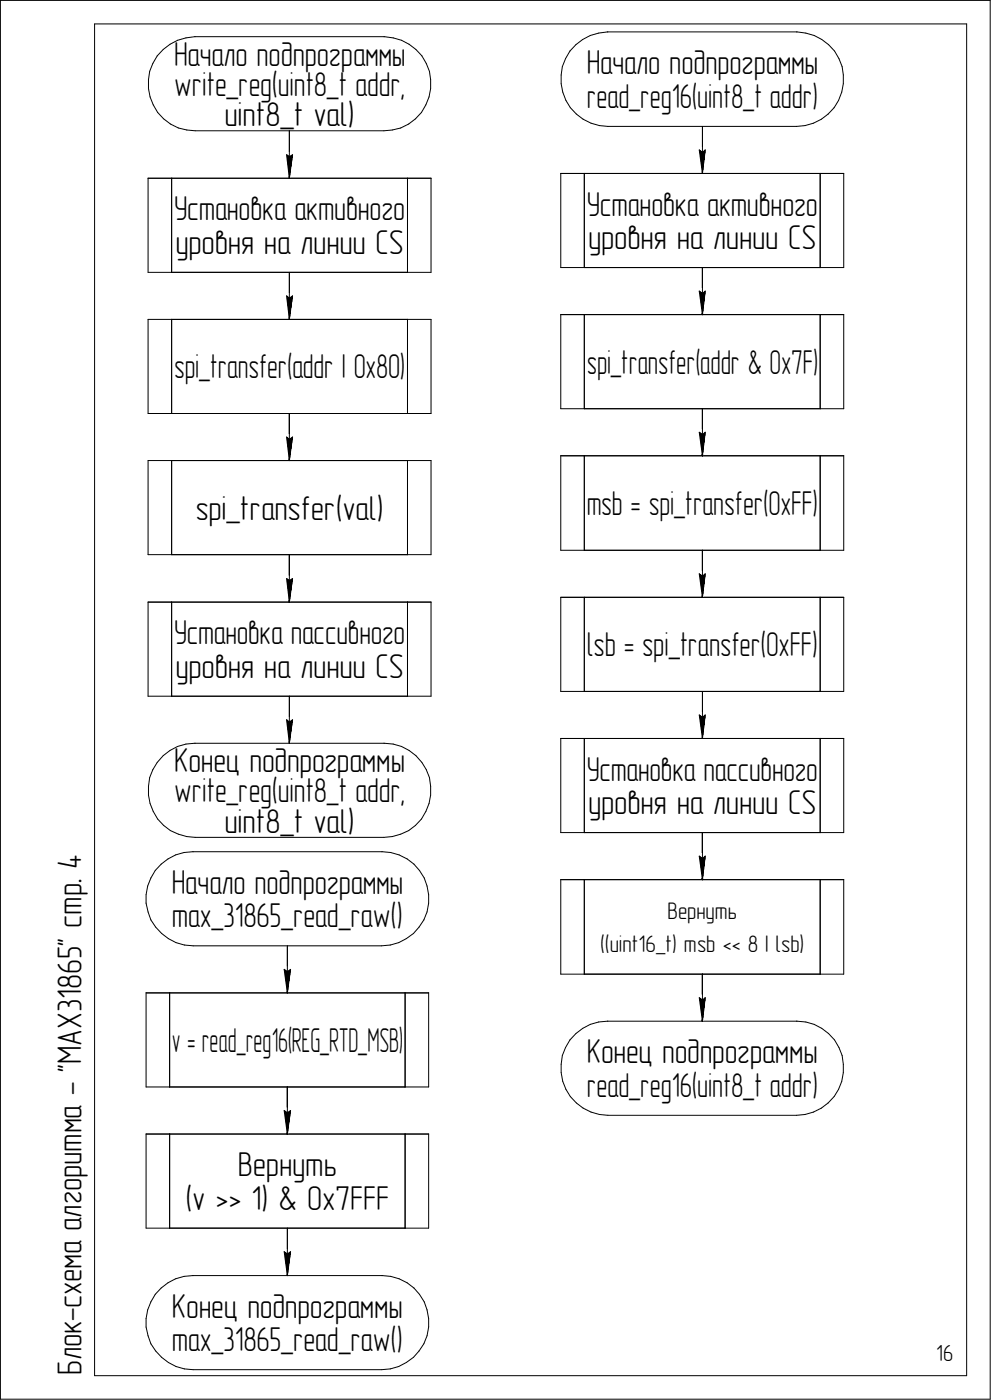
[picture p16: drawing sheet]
<svg xmlns="http://www.w3.org/2000/svg" width="210mm" height="297mm" viewBox="0 0 210 297" stroke-linecap="round" stroke-linejoin="round" font-family="sans-serif">
<defs><g id="words">
<g font-size="7.3">
<text x="36.9" y="13.9">Начало подпрограммы</text>
<text x="124.5" y="15.8">Начало подпрограммы</text>
<text x="36.9" y="20.3">write_reg(uint8_t addr,</text>
<text x="124.5" y="22.9">read_reg16(uint8_t addr)</text>
<text x="47.6" y="26.8">uint8_t val)</text>
<text x="36.9" y="46.8">Установка активного</text>
<text x="124.5" y="45.8">Установка активного</text>
<text x="37.2" y="53.9">уровня на линии CS</text>
<text x="124.8" y="52.9">уровня на линии CS</text>
<text x="36.9" y="80.3">spi_transfer(addr | 0x80)</text>
<text x="124.5" y="79.3">spi_transfer(addr &amp; 0x7F)</text>
<text x="41.4" y="110.3">spi_transfer(val)</text>
<text x="124.5" y="109.3">msb = spi_transfer(0xFF)</text>
<text x="36.9" y="136.8">Установка пассивного</text>
<text x="37.2" y="143.9">уровня на линии CS</text>
<text x="124.5" y="139.3">lsb = spi_transfer(0xFF)</text>
<text x="36.9" y="163.9">Конец подпрограммы</text>
<text x="124.5" y="165.8">Установка пассивного</text>
<text x="36.9" y="170.3">write_reg(uint8_t addr,</text>
<text x="124.8" y="172.9">уровня на линии CS</text>
<text x="47.6" y="176.8">uint8_t val)</text>
<text x="17.3" y="187.5" transform="rotate(-90 17.3 187.5)">. 4</text>
<text x="36.5" y="189.8">Начало подпрограммы</text>
<text x="17.3" y="197" transform="rotate(-90 17.3 197)">стр</text>
<text x="36.5" y="196.9">max_31865_read_raw()</text>
<text x="36.5" y="223.3">v = read_reg16(REG_RTD_MSB)</text>
<text x="124.5" y="225.8">Конец подпрограммы</text>
<text x="17.3" y="232.6" transform="rotate(-90 17.3 232.6)">- &quot;MAX31865&quot;</text>
<text x="124.5" y="232.9">read_reg16(uint8_t addr)</text>
<text x="50.5" y="249.8">Вернуть</text>
<text x="39.3" y="256.9">(v &gt;&gt; 1) &amp; 0x7FFF</text>
<text x="17.3" y="261.3" transform="rotate(-90 17.3 261.3)">алгоритма</text>
<text x="17.3" y="280.5" transform="rotate(-90 17.3 280.5)">-</text>
<text x="17.3" y="277.7" transform="rotate(-90 17.3 277.7)">схема</text>
<text x="36.5" y="279.8">Конец подпрограммы</text>
<text x="36.5" y="286.9">max_31865_read_raw()</text>
<text x="17.3" y="292" transform="rotate(-90 17.3 292)">Блок</text>
</g>
<g font-size="5.1">
<text x="141.6" y="195.2">Вернуть</text>
<text x="127.3" y="202.2">((uint16_t) msb &lt;&lt; 8 | lsb)</text>
</g>
<text font-size="4.9" x="198.6" y="288.9">16</text>
</g></defs>
<g fill="none" stroke="#000" stroke-width=".21">
<path d="M.1 .1v297zM.1 .1h210zM20.1 5.1v287zM20.1 5.1h185zM31.5 18.8l.3 1.8zM31.5 16.9v1.9zM31.7 15.2l-.2 1.7zM32.4 13.5l-.7 1.7zM33.4 11.9l-1 1.6zM34.6 10.5l-1.2 1.4zM34.6 10.5l1.5-1.1zM36.1 9.4l1.6-.8z"/>
<path d="M37.7 8.6l1.8-.6zM39.5 8l1.8-.2zM41.3 7.8h.1M41.4 7.8h40zM81.5 7.8h.1M81.5 7.8l1.9 .2zM83.4 8l1.8 .6zM85.2 8.6l1.6 .8zM86.8 9.4l1.4 1.1zM88.2 10.5l1.3 1.4zM89.5 11.9l.9 1.6zM90.4 13.5l.7 1.7z"/>
<path d="M91.1 15.2l.3 1.7zM91.4 16.9v1.9zM91.4 18.8l-.4 1.8zM119 17.8l.4 1.8zM119 15.9v1.9zM119.3 14.1l-.3 1.8zM119.4 19.6l.7 1.7zM120 12.4l-.7 1.7zM120.9 10.8l-.9 1.6zM122.2 9.5l-1.3 1.3zM122.2 9.5l1.4-1.1zM123.6 8.4l1.6-.9z"/>
<path d="M125.2 7.5l1.8-.5zM127 7l1.9-.2zM128.9 6.8h.1M128.9 6.8h40.1zM169.1 6.8h.1M169.1 6.8l1.8 .2zM170.9 7l1.8 .5zM172.7 7.5l1.6 .9zM174.3 8.4l1.5 1.1zM175.8 9.5l1.2 1.3zM177 10.8l1 1.6zM178 12.4l.6 1.7z"/>
<path d="M178.6 19.6l-.7 1.7zM178.6 14.1l.3 1.8zM178.9 15.9v1.9zM178.9 17.8l-.3 1.8zM205.1 5.1v287zM210.1 .1v297zM31.4 37.8h5zM31.4 37.8v20zM31.8 20.6l.7 1.7zM32.5 22.3l.9 1.6zM33.4 23.9l1.3 1.3zM34.7 25.2l1.5 1.1z"/>
<path d="M36.2 26.3l1.6 .9zM36.4 37.8h50zM36.4 37.8v20zM37.8 27.2l1.8 .4zM39.6 27.6l1.8 .2zM41.4 27.8h40zM60.8 32.9l.6 4.9zM60.8 32.9l.6 .4zM61.4 33.3l.7-.4zM61.4 27.8v10zM62.1 32.9l-.7 4.9zM81.4 27.8l1.8-.2z"/>
<path d="M83.2 27.6l1.8-.4zM85 27.2l1.7-.9zM86.4 37.8h5zM86.4 37.8v20zM86.7 26.3l1.4-1.1zM89.4 23.9l-1.3 1.3zM90.3 22.3l-.9 1.6zM91 20.6l-.7 1.7zM91.4 37.8v20zM119 36.8h5zM119 36.8v20zM120.1 21.3l.9 1.6z"/>
<path d="M121 22.9l1.3 1.3zM122.3 24.2l1.4 1.1zM123.7 25.3l1.7 .9zM124 36.8v20zM124 36.8h50zM125.4 26.2l1.8 .5zM127.2 26.7l1.7 .1zM128.9 26.8h40.1zM148.3 31.8l.7 5zM148.3 31.8l.7 .5zM149 32.3l.6-.5zM149 26.8v10z"/>
<path d="M149.6 31.8l-.6 5zM169 26.8l1.8-.1zM170.8 26.7l1.8-.5zM172.6 26.2l1.6-.9zM174 36.8h5zM174 36.8v20zM174.2 25.3l1.5-1.1zM177 22.9l-1.3 1.3zM177.9 21.3l-.9 1.6zM179 36.8v20zM31.4 57.8h5zM36.4 57.8h50z"/>
<path d="M61.4 57.8v10zM86.4 57.8h5zM119 56.8h5zM124 56.8h50zM149 56.8v10zM174 56.8h5zM31.4 67.8h5zM31.4 67.8v20zM36.4 67.8h50zM36.4 67.8v20zM60.8 62.8l.6 5zM60.8 62.8l.6 .5z"/>
<path d="M61.4 63.3l.7-.5zM62.1 62.8l-.7 5zM86.4 67.8v20zM86.4 67.8h5zM91.4 67.8v20zM119 66.8h5zM119 66.8v20zM124 66.8v20zM124 66.8h50zM148.3 61.8l.7 5zM148.3 61.8l.7 .5zM149 62.3l.6-.5z"/>
<path d="M149.6 61.8l-.6 5zM174 66.8h5zM174 66.8v20zM179 66.8v20zM31.4 87.8h5zM31.4 97.8h5zM31.4 97.8v20zM36.4 97.8h50zM36.4 87.8h50zM36.4 97.8v20zM60.8 92.8l.6 5zM60.8 92.8l.6 .5z"/>
<path d="M61.4 93.3l.7-.5zM61.4 87.8v10zM62.1 92.8l-.7 5zM86.4 97.8v20zM86.4 97.8h5zM86.4 87.8h5zM91.4 97.8v20zM119 86.8h5zM119 96.8h5zM119 96.8v20zM124 86.8h50zM124 96.8v20z"/>
<path d="M124 96.8h50zM148.3 91.8l.7 5zM148.3 91.8l.7 .5zM149 92.3l.6-.5zM149 86.8v10zM149.6 91.8l-.6 5zM174 86.8h5zM174 96.8h5zM174 96.8v20zM179 96.8v20zM31.4 117.8h5zM36.4 117.8h50z"/>
<path d="M61.4 117.8v10zM86.4 117.8h5zM119 116.8h5zM124 116.8h50zM149 116.8v10zM174 116.8h5zM31.4 127.8h5zM31.4 127.8v20zM36.4 127.8h50zM36.4 127.8v20zM60.8 122.9l.6 4.9zM60.8 122.9l.6 .4z"/>
<path d="M61.4 123.3l.7-.4zM62.1 122.9l-.7 4.9zM86.4 127.8h5zM86.4 127.8v20zM91.4 127.8v20zM119 126.8h5zM119 126.8v20zM124 126.8v20zM124 126.8h50zM148.3 121.8l.7 5zM148.3 121.8l.7 .5zM149 122.3l.6-.5z"/>
<path d="M149.6 121.8l-.6 5zM174 126.8h5zM174 126.8v20zM179 126.8v20zM31.4 147.8h5zM36.1 159.3l1.6-.8zM36.4 147.8h50zM37.7 158.5l1.8-.5zM39.5 158l1.8-.2zM41.3 157.8h.1M41.4 157.8h40zM60.8 152.8l.6 5z"/>
<path d="M60.8 152.8l.6 .5zM61.4 153.3l.7-.5zM61.4 147.8v10zM62.1 152.8l-.7 5zM81.5 157.8h.1M81.5 157.8l1.9 .2zM83.4 158l1.8 .5zM85.2 158.5l1.6 .8zM86.4 147.8h5zM86.8 159.3l1.4 1.1zM119 146.8h5zM119 156.8h5z"/>
<path d="M119 156.8v20zM124 146.8h50zM124 156.8v20zM124 156.8h50zM148.3 151.8l.7 5zM148.3 151.8l.7 .5zM149 152.3l.6-.5zM149 146.8v10zM149.6 151.8l-.6 5zM174 146.8h5zM174 156.8h5zM174 156.8v20z"/>
<path d="M179 156.8v20zM31.5 168.8l.3 1.8zM31.5 167v1.8zM31.7 165.1l-.2 1.9zM31.8 170.6l.7 1.7zM32.4 163.4l-.7 1.7zM32.5 172.3l.9 1.6zM33.4 161.9l-1 1.5zM33.4 173.9l1.3 1.4zM34.6 160.4l-1.2 1.5zM34.6 160.4l1.5-1.1zM34.7 175.3l1.5 1.1z"/>
<path d="M36.2 176.4l1.6 .7zM37.8 177.1l1.8 .5zM39.6 177.6l1.8 .2zM41.4 177.8h40zM81.4 177.8l1.8-.2zM83.2 177.6l1.8-.5zM85 177.1l1.7-.7zM86.7 176.4l1.4-1.1zM88.2 160.4l1.3 1.5zM89.4 173.9l-1.3 1.4zM89.5 161.9l.9 1.5zM90.3 172.3l-.9 1.6z"/>
<path d="M90.4 163.4l.7 1.7zM91 170.6l-.7 1.7zM91.1 165.1l.3 1.9zM91.4 167v1.8zM91.4 168.8l-.4 1.8zM119 176.8h5zM124 176.8h50zM149 176.8v10zM174 176.8h5zM31 190v1.8zM31 191.8l.4 1.8zM31.3 188.1l-.3 1.9z"/>
<path d="M31.4 193.6l.6 1.7zM32 195.3l1 1.5zM32 186.4l-.7 1.7zM32.9 184.8l-.9 1.6zM33 196.8l1.3 1.4zM34.2 183.5l1.4-1.1zM34.2 183.5l-1.3 1.3zM34.3 198.2l1.4 1.1zM35.6 182.4l1.7-.9zM35.7 199.3l1.6 .9zM37.3 181.5l1.7-.5zM39 181l1.9-.2z"/>
<path d="M40.9 180.8h.1M41 180.8h39.9zM80.9 180.8h.2zM81.1 180.8l1.8 .2zM82.9 181l1.8 .5zM84.7 181.5l1.7 .9zM86.2 199.3l1.5-1.1zM86.4 182.4l1.4 1.1zM87.8 183.5l1.2 1.3zM88.9 196.8l-1.2 1.4zM89 184.8l1 1.6zM89.9 195.3l-1 1.5z"/>
<path d="M90 186.4l.6 1.7zM90.6 193.6l-.7 1.7zM90.6 188.1l.3 1.9zM90.9 191.8l-.3 1.8zM90.9 190v1.8zM119 186.8h5zM119 186.8v20zM124 186.8v20zM124 186.8h50zM148.3 181.8l.7 5zM148.3 181.8l.7 .5zM149 182.3l.6-.5z"/>
<path d="M149.6 181.8l-.6 5zM174 186.8h5zM174 186.8v20zM179 186.8v20zM31 210.8v20zM31 210.8h5zM36 210.8v20zM36 210.8h49.9zM37.3 200.2l1.8 .5zM39.1 200.7l1.9 .1zM41 200.8h39.9zM60.3 205.8l.7 5z"/>
<path d="M60.3 205.8l.7 .5zM61 206.3l.6-.5zM61 200.8v10zM61.6 205.8l-.6 5zM80.9 200.8l1.9-.1zM82.8 200.7l1.8-.5zM84.6 200.2l1.6-.9zM85.9 210.8h5zM85.9 210.8v20zM90.9 210.8v20zM119 206.8h5zM122.2 219.5l-1.3 1.3z"/>
<path d="M122.2 219.5l1.4-1.1zM123.6 218.4l1.6-.9zM124 206.8h50zM125.2 217.5l1.8-.5zM127 217l1.9-.2zM128.9 216.8h.1M128.9 216.8h40.1zM148.3 211.8l.7 5zM148.3 211.8l.7 .5zM149 212.3l.6-.5zM149 206.8v10zM149.6 211.8l-.6 5z"/>
<path d="M169.1 216.8h.1M169.1 216.8l1.8 .2zM170.9 217l1.8 .5zM172.7 217.5l1.6 .9zM174 206.8h5zM174.3 218.4l1.5 1.1zM175.8 219.5l1.2 1.3zM31 230.8h5zM36 230.8h49.9zM60.3 235.8l.7 5zM60.3 235.8l.7 .5zM61 236.3l.6-.5z"/>
<path d="M61 230.8v10zM61.6 235.8l-.6 5zM85.9 230.8h5zM119 227.8l.4 1.8zM119 226v1.8zM119.3 224.1l-.3 1.9zM119.4 229.6l.7 1.7zM120 222.4l-.7 1.7zM120.1 231.3l.9 1.5zM120.9 220.8l-.9 1.6zM121 232.8l1.3 1.4zM122.3 234.2l1.4 1.1z"/>
<path d="M123.7 235.3l1.7 .8zM125.4 236.1l1.8 .5zM127.2 236.6l1.7 .2zM128.9 236.8h40.1zM169 236.8l1.8-.2zM170.8 236.6l1.8-.5zM172.6 236.1l1.6-.8zM174.2 235.3l1.5-1.1zM177 232.8l-1.3 1.4zM177 220.8l1 1.6zM177.9 231.3l-.9 1.5zM178 222.4l.6 1.7z"/>
<path d="M178.6 229.6l-.7 1.7zM178.6 224.1l.3 1.9zM178.9 226v1.8zM178.9 227.8l-.3 1.8zM31 240.8v20zM31 240.8h5zM36 240.8v20zM36 240.8h49.9zM85.9 240.8h5zM85.9 240.8v20zM90.9 240.8v20zM31 280v1.8z"/>
<path d="M31 260.8h5zM31.3 278.1l-.3 1.9zM32 276.4l-.7 1.7zM32.9 274.8l-.9 1.6zM34.2 273.5l1.4-1.1zM34.2 273.5l-1.3 1.3zM35.6 272.4l1.7-.9zM36 260.8h49.9zM37.3 271.5l1.7-.5zM39 271l1.9-.2zM40.9 270.8h.1M41 270.8h39.9z"/>
<path d="M60.3 265.8l.7 5zM60.3 265.8l.7 .5zM61 266.3l.6-.5zM61 260.8v10zM61.6 265.8l-.6 5zM80.9 270.8h.2zM81.1 270.8l1.8 .2zM82.9 271l1.8 .5zM84.7 271.5l1.7 .9zM85.9 260.8h5zM86.4 272.4l1.4 1.1zM87.8 273.5l1.2 1.3z"/>
<path d="M89 274.8l1 1.6zM90 276.4l.6 1.7zM90.6 278.1l.3 1.9zM90.9 280v1.8zM.1 297.1h210zM20.1 292.1h185zM31 281.8l.4 1.8zM31.4 283.6l.6 1.7zM32 285.3l1 1.6zM33 286.9l1.3 1.3zM34.3 288.2l1.4 1.1zM35.7 289.3l1.6 .9z"/>
<path d="M37.3 290.2l1.8 .5zM39.1 290.7l1.9 .1zM41 290.8h39.9zM80.9 290.8l1.9-.1zM82.8 290.7l1.8-.5zM84.6 290.2l1.6-.9zM86.2 289.3l1.5-1.1zM88.9 286.9l-1.2 1.3zM89.9 285.3l-1 1.6zM90.6 283.6l-.7 1.7zM90.9 281.8l-.3 1.8z"/>
</g>
<g fill="#fff" stroke="#fff" stroke-width=".21">
<path d="M60.2 32.3h2.5zM60.3 32.4h2.4zM60.3 32.5h2.4zM60.3 32.6h2.4zM60.3 32.7h2.4zM60.3 32.8h2.4zM60.3 32.9h2.4zM60.3 32.9h2.4zM60.4 33h2.2zM60.4 33.1h2.2zM60.4 33.2h2.2zM60.4 33.3h2.2zM60.4 33.4h2.2zM60.4 33.4h2.2zM60.4 33.5h2.2zM60.5 33.6h2zM60.5 33.7h2zM60.5 33.8h2zM60.5 33.9h2zM60.5 34h2zM60.5 34h2zM60.5 34.1h2zM60.5 34.2h1.9zM60.5 34.3h1.9zM60.5 34.4h1.9zM60.5 34.5h1.9zM60.5 34.5h1.9zM60.5 34.6h1.9zM60.5 34.7h1.9zM60.6 34.8h1.7zM60.6 34.9h1.7zM60.6 35h1.7zM60.6 35.1h1.7zM60.6 35.1h1.7zM60.6 35.2h1.7zM60.6 35.3h1.7zM60.7 35.4h1.5zM60.7 35.5h1.5zM60.7 35.6h1.5zM60.7 35.6h1.5zM60.7 35.7h1.5zM60.7 35.8h1.5zM60.7 35.9h1.5zM60.7 36h1.4zM60.8 36.1h1.3zM60.8 36.2h1.3zM60.9 36.2h1.2zM60.9 36.3h1.2zM60.9 36.4h1.1zM61 36.5h1zM61 36.6h1zM61 36.7h.9zM61 36.7h.9zM61 36.8h.8zM61 36.9h.8zM61.1 37h.7zM61.1 37.1h.6zM61.2 37.2h.5zM61.2 37.3h.4zM61.2 37.3h.4zM61.3 37.4h.3zM61.3 37.5h.3zM61.3 37.6h.3z"/>
<path d="M60.2 32.3h2.5zM60.3 32.4h2.4zM60.3 32.5h2.4zM60.3 32.6h2.4zM60.3 32.7h2.4zM60.3 32.8h2.4zM60.3 32.9h2.4zM60.3 32.9h2.4zM60.4 33h2.2zM60.4 33.1h2.2zM60.4 33.2h2.2zM60.4 33.3h2.2zM60.4 33.4h2.2zM60.4 33.4h2.2zM60.4 33.5h2.2zM60.5 33.6h2zM60.5 33.7h2zM60.5 33.8h2zM60.5 33.9h2zM60.5 34h2zM60.5 34h2zM60.5 34.1h2zM60.5 34.2h1.9zM60.5 34.3h1.9zM60.5 34.4h1.9zM60.5 34.5h1.9zM60.5 34.5h1.9zM60.5 34.6h1.9zM60.5 34.7h1.9zM60.6 34.8h1.7zM60.6 34.9h1.7zM60.6 35h1.7zM60.6 35.1h1.7zM60.6 35.1h1.7zM60.6 35.2h1.7zM60.6 35.3h1.7zM60.7 35.4h1.5zM60.7 35.5h1.5zM60.7 35.6h1.5zM60.7 35.6h1.5zM60.7 35.7h1.5zM60.7 35.8h1.5zM60.7 35.9h1.5zM60.7 36h1.4zM60.8 36.1h1.3zM60.8 36.2h1.3zM60.9 36.2h1.2zM60.9 36.3h1.2zM60.9 36.4h1.1zM61 36.5h1zM61 36.6h1zM61 36.7h.9zM61 36.7h.9zM61 36.8h.8zM61 36.9h.8zM61.1 37h.7zM61.1 37.1h.6zM61.2 37.2h.5zM61.2 37.3h.4zM61.2 37.3h.4zM61.3 37.4h.3zM61.3 37.5h.3zM61.3 37.6h.3z"/>
<path d="M60.2 62.3h2.5zM60.3 62.4h2.4zM60.3 62.5h2.4zM60.3 62.6h2.4zM60.3 62.7h2.4zM60.3 62.7h2.4zM60.3 62.8h2.4zM60.3 62.9h2.4zM60.4 63h2.2zM60.4 63.1h2.2zM60.4 63.2h2.2zM60.4 63.2h2.2zM60.4 63.3h2.2zM60.4 63.4h2.2zM60.4 63.5h2.2zM60.5 63.6h2zM60.5 63.7h2zM60.5 63.8h2zM60.5 63.8h2zM60.5 63.9h2zM60.5 64h2zM60.5 64.1h2zM60.5 64.2h1.9zM60.5 64.3h1.9zM60.5 64.3h1.9zM60.5 64.4h1.9zM60.5 64.5h1.9zM60.5 64.6h1.9zM60.5 64.7h1.9zM60.5 64.8h1.9zM60.6 64.9h1.7zM60.6 64.9h1.7zM60.6 65h1.7zM60.6 65.1h1.7zM60.6 65.2h1.7zM60.6 65.3h1.7zM60.6 65.4h1.7zM60.7 65.4h1.5zM60.7 65.5h1.5zM60.7 65.6h1.5zM60.7 65.7h1.5zM60.7 65.8h1.5zM60.7 65.9h1.5zM60.7 66h1.5zM60.7 66h1.4zM60.8 66.1h1.3zM60.8 66.2h1.3zM60.9 66.3h1.2zM60.9 66.4h1.2zM60.9 66.5h1.1zM61 66.5h1zM61 66.6h.9zM61 66.7h.9zM61 66.8h.9zM61 66.9h.8zM61.1 67h.7zM61.1 67.1h.6zM61.1 67.1h.6zM61.2 67.2h.4zM61.2 67.3h.4zM61.3 67.4h.3zM61.3 67.5h.3zM61.3 67.6h.3z"/>
<path d="M60.2 62.3h2.5zM60.3 62.4h2.4zM60.3 62.5h2.4zM60.3 62.6h2.4zM60.3 62.7h2.4zM60.3 62.7h2.4zM60.3 62.8h2.4zM60.3 62.9h2.4zM60.4 63h2.2zM60.4 63.1h2.2zM60.4 63.2h2.2zM60.4 63.2h2.2zM60.4 63.3h2.2zM60.4 63.4h2.2zM60.4 63.5h2.2zM60.5 63.6h2zM60.5 63.7h2zM60.5 63.8h2zM60.5 63.8h2zM60.5 63.9h2zM60.5 64h2zM60.5 64.1h2zM60.5 64.2h1.9zM60.5 64.3h1.9zM60.5 64.3h1.9zM60.5 64.4h1.9zM60.5 64.5h1.9zM60.5 64.6h1.9zM60.5 64.7h1.9zM60.5 64.8h1.9zM60.6 64.9h1.7zM60.6 64.9h1.7zM60.6 65h1.7zM60.6 65.1h1.7zM60.6 65.2h1.7zM60.6 65.3h1.7zM60.6 65.4h1.7zM60.7 65.4h1.5zM60.7 65.5h1.5zM60.7 65.6h1.5zM60.7 65.7h1.5zM60.7 65.8h1.5zM60.7 65.9h1.5zM60.7 66h1.5zM60.7 66h1.4zM60.8 66.1h1.3zM60.8 66.2h1.3zM60.9 66.3h1.2zM60.9 66.4h1.2zM60.9 66.5h1.1zM61 66.5h1zM61 66.6h.9zM61 66.7h.9zM61 66.8h.9zM61 66.9h.8zM61.1 67h.7zM61.1 67.1h.6zM61.1 67.1h.6zM61.2 67.2h.4zM61.2 67.3h.4zM61.3 67.4h.3zM61.3 67.5h.3zM61.3 67.6h.3z"/>
<path d="M60.2 92.3h2.5zM60.3 92.4h2.4zM60.3 92.5h2.4zM60.3 92.5h2.4zM60.3 92.6h2.4zM60.3 92.7h2.4zM60.3 92.8h2.4zM60.3 92.9h2.4zM60.4 93h2.2zM60.4 93h2.2zM60.4 93.1h2.2zM60.4 93.2h2.2zM60.4 93.3h2.2zM60.4 93.4h2.2zM60.4 93.5h2.2zM60.5 93.6h2zM60.5 93.6h2zM60.5 93.7h2zM60.5 93.8h2zM60.5 93.9h2zM60.5 94h2zM60.5 94.1h2zM60.5 94.1h1.9zM60.5 94.2h1.9zM60.5 94.3h1.9zM60.5 94.4h1.9zM60.5 94.5h1.9zM60.5 94.6h1.9zM60.5 94.7h1.9zM60.5 94.7h1.9zM60.6 94.8h1.7zM60.6 94.9h1.7zM60.6 95h1.7zM60.6 95.1h1.7zM60.6 95.2h1.7zM60.6 95.2h1.7zM60.6 95.3h1.7zM60.7 95.4h1.5zM60.7 95.5h1.5zM60.7 95.6h1.5zM60.7 95.7h1.5zM60.7 95.8h1.5zM60.7 95.8h1.5zM60.7 95.9h1.5zM60.7 96h1.4zM60.8 96.1h1.3zM60.8 96.2h1.3zM60.9 96.3h1.2zM60.9 96.4h1.2zM60.9 96.4h1.1zM61 96.5h1zM61 96.6h.9zM61 96.7h.9zM61 96.8h.9zM61 96.9h.8zM61.1 96.9h.7zM61.1 97h.6zM61.1 97.1h.6zM61.2 97.2h.4zM61.2 97.3h.4zM61.3 97.4h.3zM61.3 97.5h.3zM61.3 97.5h.3z"/>
<path d="M60.2 92.3h2.5zM60.3 92.4h2.4zM60.3 92.5h2.4zM60.3 92.5h2.4zM60.3 92.6h2.4zM60.3 92.7h2.4zM60.3 92.8h2.4zM60.3 92.9h2.4zM60.4 93h2.2zM60.4 93h2.2zM60.4 93.1h2.2zM60.4 93.2h2.2zM60.4 93.3h2.2zM60.4 93.4h2.2zM60.4 93.5h2.2zM60.5 93.6h2zM60.5 93.6h2zM60.5 93.7h2zM60.5 93.8h2zM60.5 93.9h2zM60.5 94h2zM60.5 94.1h2zM60.5 94.1h1.9zM60.5 94.2h1.9zM60.5 94.3h1.9zM60.5 94.4h1.9zM60.5 94.5h1.9zM60.5 94.6h1.9zM60.5 94.7h1.9zM60.5 94.7h1.9zM60.6 94.8h1.7zM60.6 94.9h1.7zM60.6 95h1.7zM60.6 95.1h1.7zM60.6 95.2h1.7zM60.6 95.2h1.7zM60.6 95.3h1.7zM60.7 95.4h1.5zM60.7 95.5h1.5zM60.7 95.6h1.5zM60.7 95.7h1.5zM60.7 95.8h1.5zM60.7 95.8h1.5zM60.7 95.9h1.5zM60.7 96h1.4zM60.8 96.1h1.3zM60.8 96.2h1.3zM60.9 96.3h1.2zM60.9 96.4h1.2zM60.9 96.4h1.1zM61 96.5h1zM61 96.6h.9zM61 96.7h.9zM61 96.8h.9zM61 96.9h.8zM61.1 96.9h.7zM61.1 97h.6zM61.1 97.1h.6zM61.2 97.2h.4zM61.2 97.3h.4zM61.3 97.4h.3zM61.3 97.5h.3zM61.3 97.5h.3z"/>
<path d="M60.2 92.3h2.5zM60.3 92.4h2.4zM60.3 92.5h2.4zM60.3 92.5h2.4zM60.3 92.6h2.4zM60.3 92.7h2.4zM60.3 92.8h2.4zM60.3 92.9h2.4zM60.4 93h2.2zM60.4 93h2.2zM60.4 93.1h2.2zM60.4 93.2h2.2zM60.4 93.3h2.2zM60.4 93.4h2.2zM60.4 93.5h2.2zM60.5 93.6h2zM60.5 93.6h2zM60.5 93.7h2zM60.5 93.8h2zM60.5 93.9h2zM60.5 94h2zM60.5 94.1h2zM60.5 94.1h1.9zM60.5 94.2h1.9zM60.5 94.3h1.9zM60.5 94.4h1.9zM60.5 94.5h1.9zM60.5 94.6h1.9zM60.5 94.7h1.9zM60.5 94.7h1.9zM60.6 94.8h1.7zM60.6 94.9h1.7zM60.6 95h1.7zM60.6 95.1h1.7zM60.6 95.2h1.7zM60.6 95.2h1.7zM60.6 95.3h1.7zM60.7 95.4h1.5zM60.7 95.5h1.5zM60.7 95.6h1.5zM60.7 95.7h1.5zM60.7 95.8h1.5zM60.7 95.8h1.5zM60.7 95.9h1.5zM60.7 96h1.4zM60.8 96.1h1.3zM60.8 96.2h1.3zM60.9 96.3h1.2zM60.9 96.4h1.2zM60.9 96.4h1.1zM61 96.5h1zM61 96.6h.9zM61 96.7h.9zM61 96.8h.9zM61 96.9h.8zM61.1 96.9h.7zM61.1 97h.6zM61.1 97.1h.6zM61.2 97.2h.4zM61.2 97.3h.4zM61.3 97.4h.3zM61.3 97.5h.3zM61.3 97.5h.3z"/>
<path d="M60.2 122.3h2.5zM60.3 122.4h2.4zM60.3 122.5h2.4zM60.3 122.6h2.4zM60.3 122.7h2.4zM60.3 122.8h2.4zM60.3 122.9h2.4zM60.3 122.9h2.4zM60.4 123h2.2zM60.4 123.1h2.2zM60.4 123.2h2.2zM60.4 123.3h2.2zM60.4 123.4h2.2zM60.4 123.4h2.2zM60.4 123.5h2.2zM60.5 123.6h2zM60.5 123.7h2zM60.5 123.8h2zM60.5 123.9h2zM60.5 124h2zM60.5 124h2zM60.5 124.1h2zM60.5 124.2h1.9zM60.5 124.3h1.9zM60.5 124.4h1.9zM60.5 124.5h1.9zM60.5 124.5h1.9zM60.5 124.6h1.9zM60.5 124.7h1.9zM60.6 124.8h1.7zM60.6 124.9h1.7zM60.6 125h1.7zM60.6 125.1h1.7zM60.6 125.1h1.7zM60.6 125.2h1.7zM60.6 125.3h1.7zM60.7 125.4h1.5zM60.7 125.5h1.5zM60.7 125.6h1.5zM60.7 125.6h1.5zM60.7 125.7h1.5zM60.7 125.8h1.5zM60.7 125.9h1.5zM60.7 126h1.4zM60.8 126.1h1.3zM60.8 126.2h1.3zM60.9 126.2h1.2zM60.9 126.3h1.2zM60.9 126.4h1.1zM61 126.5h1zM61 126.6h1zM61 126.7h.9zM61 126.7h.9zM61 126.8h.8zM61 126.9h.8zM61.1 127h.7zM61.1 127.1h.6zM61.2 127.2h.5zM61.2 127.3h.4zM61.2 127.3h.4zM61.3 127.4h.3zM61.3 127.5h.3zM61.3 127.6h.3z"/>
<path d="M60.2 122.3h2.5zM60.3 122.4h2.4zM60.3 122.5h2.4zM60.3 122.6h2.4zM60.3 122.7h2.4zM60.3 122.8h2.4zM60.3 122.9h2.4zM60.3 122.9h2.4zM60.4 123h2.2zM60.4 123.1h2.2zM60.4 123.2h2.2zM60.4 123.3h2.2zM60.4 123.4h2.2zM60.4 123.4h2.2zM60.4 123.5h2.2zM60.5 123.6h2zM60.5 123.7h2zM60.5 123.8h2zM60.5 123.9h2zM60.5 124h2zM60.5 124h2zM60.5 124.1h2zM60.5 124.2h1.9zM60.5 124.3h1.9zM60.5 124.4h1.9zM60.5 124.5h1.9zM60.5 124.5h1.9zM60.5 124.6h1.9zM60.5 124.7h1.9zM60.6 124.8h1.7zM60.6 124.9h1.7zM60.6 125h1.7zM60.6 125.1h1.7zM60.6 125.1h1.7zM60.6 125.2h1.7zM60.6 125.3h1.7zM60.7 125.4h1.5zM60.7 125.5h1.5zM60.7 125.6h1.5zM60.7 125.6h1.5zM60.7 125.7h1.5zM60.7 125.8h1.5zM60.7 125.9h1.5zM60.7 126h1.4zM60.8 126.1h1.3zM60.8 126.2h1.3zM60.9 126.2h1.2zM60.9 126.3h1.2zM60.9 126.4h1.1zM61 126.5h1zM61 126.6h1zM61 126.7h.9zM61 126.7h.9zM61 126.8h.8zM61 126.9h.8zM61.1 127h.7zM61.1 127.1h.6zM61.2 127.2h.5zM61.2 127.3h.4zM61.2 127.3h.4zM61.3 127.4h.3zM61.3 127.5h.3zM61.3 127.6h.3z"/>
<path d="M60.2 122.3h2.5zM60.3 122.4h2.4zM60.3 122.5h2.4zM60.3 122.6h2.4zM60.3 122.7h2.4zM60.3 122.8h2.4zM60.3 122.9h2.4zM60.3 122.9h2.4zM60.4 123h2.2zM60.4 123.1h2.2zM60.4 123.2h2.2zM60.4 123.3h2.2zM60.4 123.4h2.2zM60.4 123.4h2.2zM60.4 123.5h2.2zM60.5 123.6h2zM60.5 123.7h2zM60.5 123.8h2zM60.5 123.9h2zM60.5 124h2zM60.5 124h2zM60.5 124.1h2zM60.5 124.2h1.9zM60.5 124.3h1.9zM60.5 124.4h1.9zM60.5 124.5h1.9zM60.5 124.5h1.9zM60.5 124.6h1.9zM60.5 124.7h1.9zM60.6 124.8h1.7zM60.6 124.9h1.7zM60.6 125h1.7zM60.6 125.1h1.7zM60.6 125.1h1.7zM60.6 125.2h1.7zM60.6 125.3h1.7zM60.7 125.4h1.5zM60.7 125.5h1.5zM60.7 125.6h1.5zM60.7 125.6h1.5zM60.7 125.7h1.5zM60.7 125.8h1.5zM60.7 125.9h1.5zM60.7 126h1.4zM60.8 126.1h1.3zM60.8 126.2h1.3zM60.9 126.2h1.2zM60.9 126.3h1.2zM60.9 126.4h1.1zM61 126.5h1zM61 126.6h1zM61 126.7h.9zM61 126.7h.9zM61 126.8h.8zM61 126.9h.8zM61.1 127h.7zM61.1 127.1h.6zM61.2 127.2h.5zM61.2 127.3h.4zM61.2 127.3h.4zM61.3 127.4h.3zM61.3 127.5h.3zM61.3 127.6h.3z"/>
<path d="M60.2 152.3h2.5zM60.3 152.4h2.4zM60.3 152.5h2.4zM60.3 152.6h2.4zM60.3 152.7h2.4zM60.3 152.7h2.4zM60.3 152.8h2.4zM60.3 152.9h2.4zM60.4 153h2.2zM60.4 153.1h2.2zM60.4 153.2h2.2zM60.4 153.2h2.2zM60.4 153.3h2.2zM60.4 153.4h2.2zM60.4 153.5h2.2zM60.5 153.6h2zM60.5 153.7h2zM60.5 153.8h2zM60.5 153.8h2zM60.5 153.9h2zM60.5 154h2zM60.5 154.1h2zM60.5 154.2h1.9zM60.5 154.3h1.9zM60.5 154.3h1.9zM60.5 154.4h1.9zM60.5 154.5h1.9zM60.5 154.6h1.9zM60.5 154.7h1.9zM60.5 154.8h1.9zM60.6 154.9h1.7zM60.6 154.9h1.7zM60.6 155h1.7zM60.6 155.1h1.7zM60.6 155.2h1.7zM60.6 155.3h1.7zM60.6 155.4h1.7zM60.7 155.4h1.5zM60.7 155.5h1.5zM60.7 155.6h1.5zM60.7 155.7h1.5zM60.7 155.8h1.5zM60.7 155.9h1.5zM60.7 156h1.5zM60.7 156h1.4zM60.8 156.1h1.3zM60.8 156.2h1.3zM60.9 156.3h1.2zM60.9 156.4h1.2zM60.9 156.5h1.1zM61 156.5h1zM61 156.6h.9zM61 156.7h.9zM61 156.8h.9zM61 156.9h.8zM61.1 157h.7zM61.1 157.1h.6zM61.1 157.1h.6zM61.2 157.2h.4zM61.2 157.3h.4zM61.3 157.4h.3zM61.3 157.5h.3zM61.3 157.6h.3z"/>
<path d="M60.2 152.3h2.5zM60.3 152.4h2.4zM60.3 152.5h2.4zM60.3 152.6h2.4zM60.3 152.7h2.4zM60.3 152.7h2.4zM60.3 152.8h2.4zM60.3 152.9h2.4zM60.4 153h2.2zM60.4 153.1h2.2zM60.4 153.2h2.2zM60.4 153.2h2.2zM60.4 153.3h2.2zM60.4 153.4h2.2zM60.4 153.5h2.2zM60.5 153.6h2zM60.5 153.7h2zM60.5 153.8h2zM60.5 153.8h2zM60.5 153.9h2zM60.5 154h2zM60.5 154.1h2zM60.5 154.2h1.9zM60.5 154.3h1.9zM60.5 154.3h1.9zM60.5 154.4h1.9zM60.5 154.5h1.9zM60.5 154.6h1.9zM60.5 154.7h1.9zM60.5 154.8h1.9zM60.6 154.9h1.7zM60.6 154.9h1.7zM60.6 155h1.7zM60.6 155.1h1.7zM60.6 155.2h1.7zM60.6 155.3h1.7zM60.6 155.4h1.7zM60.7 155.4h1.5zM60.7 155.5h1.5zM60.7 155.6h1.5zM60.7 155.7h1.5zM60.7 155.8h1.5zM60.7 155.9h1.5zM60.7 156h1.5zM60.7 156h1.4zM60.8 156.1h1.3zM60.8 156.2h1.3zM60.9 156.3h1.2zM60.9 156.4h1.2zM60.9 156.5h1.1zM61 156.5h1zM61 156.6h.9zM61 156.7h.9zM61 156.8h.9zM61 156.9h.8zM61.1 157h.7zM61.1 157.1h.6zM61.1 157.1h.6zM61.2 157.2h.4zM61.2 157.3h.4zM61.3 157.4h.3zM61.3 157.5h.3zM61.3 157.6h.3z"/>
<path d="M59.8 205.3h2.4zM59.9 205.4h2.3zM59.9 205.5h2.3zM59.9 205.6h2.3zM59.9 205.7h2.3zM59.9 205.7h2.3zM59.9 205.8h2.3zM59.9 205.9h2.3zM59.9 206h2.2zM59.9 206.1h2.2zM59.9 206.2h2.2zM59.9 206.2h2.2zM59.9 206.3h2.2zM59.9 206.4h2.2zM59.9 206.5h2.2zM59.9 206.6h2.2zM59.9 206.7h2.2zM59.9 206.8h2.2zM60 206.8h2.1zM60 206.9h2.1zM60 207h2.1zM60 207.1h2.1zM60 207.2h2zM60 207.3h2zM60 207.3h2zM60 207.4h2zM60 207.5h2zM60.1 207.6h1.9zM60.1 207.7h1.9zM60.1 207.8h1.9zM60.1 207.9h1.8zM60.1 207.9h1.8zM60.1 208h1.8zM60.1 208.1h1.8zM60.1 208.2h1.8zM60.1 208.3h1.8zM60.2 208.4h1.7zM60.2 208.4h1.6zM60.2 208.5h1.6zM60.2 208.6h1.6zM60.2 208.7h1.6zM60.2 208.8h1.6zM60.2 208.9h1.6zM60.2 209h1.6zM60.2 209h1.5zM60.3 209.1h1.4zM60.3 209.2h1.4zM60.4 209.3h1.2zM60.4 209.4h1.2zM60.5 209.5h1.1zM60.5 209.5h1.1zM60.5 209.6h1zM60.5 209.7h1zM60.5 209.8h1zM60.6 209.9h.8zM60.6 210h.8zM60.7 210.1h.6zM60.7 210.1h.6zM60.7 210.2h.5zM60.8 210.3h.4zM60.8 210.4h.4zM60.9 210.5h.2zM60.9 210.6h.2z"/>
<path d="M59.8 205.3h2.4zM59.9 205.4h2.3zM59.9 205.5h2.3zM59.9 205.6h2.3zM59.9 205.7h2.3zM59.9 205.7h2.3zM59.9 205.8h2.3zM59.9 205.9h2.3zM59.9 206h2.2zM59.9 206.1h2.2zM59.9 206.2h2.2zM59.9 206.2h2.2zM59.9 206.3h2.2zM59.9 206.4h2.2zM59.9 206.5h2.2zM59.9 206.6h2.2zM59.9 206.7h2.2zM59.9 206.8h2.2zM60 206.8h2.1zM60 206.9h2.1zM60 207h2.1zM60 207.1h2.1zM60 207.2h2zM60 207.3h2zM60 207.3h2zM60 207.4h2zM60 207.5h2zM60.1 207.6h1.9zM60.1 207.7h1.9zM60.1 207.8h1.9zM60.1 207.9h1.8zM60.1 207.9h1.8zM60.1 208h1.8zM60.1 208.1h1.8zM60.1 208.2h1.8zM60.1 208.3h1.8zM60.2 208.4h1.7zM60.2 208.4h1.6zM60.2 208.5h1.6zM60.2 208.6h1.6zM60.2 208.7h1.6zM60.2 208.8h1.6zM60.2 208.9h1.6zM60.2 209h1.6zM60.2 209h1.5zM60.3 209.1h1.4zM60.3 209.2h1.4zM60.4 209.3h1.2zM60.4 209.4h1.2zM60.5 209.5h1.1zM60.5 209.5h1.1zM60.5 209.6h1zM60.5 209.7h1zM60.5 209.8h1zM60.6 209.9h.8zM60.6 210h.8zM60.7 210.1h.6zM60.7 210.1h.6zM60.7 210.2h.5zM60.8 210.3h.4zM60.8 210.4h.4zM60.9 210.5h.2zM60.9 210.6h.2z"/>
<path d="M59.8 235.3h2.4zM59.9 235.4h2.3zM59.9 235.5h2.3zM59.9 235.5h2.3zM59.9 235.6h2.3zM59.9 235.7h2.3zM59.9 235.8h2.3zM59.9 235.9h2.3zM59.9 236h2.2zM59.9 236.1h2.2zM59.9 236.1h2.2zM59.9 236.2h2.2zM59.9 236.3h2.2zM59.9 236.4h2.2zM59.9 236.5h2.2zM59.9 236.6h2.2zM59.9 236.6h2.2zM59.9 236.7h2.2zM60 236.8h2.1zM60 236.9h2.1zM60 237h2.1zM60 237.1h2.1zM60 237.2h2zM60 237.2h2zM60 237.3h2zM60 237.4h2zM60 237.5h2zM60.1 237.6h1.9zM60.1 237.7h1.9zM60.1 237.7h1.9zM60.1 237.8h1.8zM60.1 237.9h1.8zM60.1 238h1.8zM60.1 238.1h1.8zM60.1 238.2h1.8zM60.1 238.3h1.8zM60.2 238.3h1.7zM60.2 238.4h1.6zM60.2 238.5h1.6zM60.2 238.6h1.6zM60.2 238.7h1.6zM60.2 238.8h1.6zM60.2 238.8h1.6zM60.2 238.9h1.6zM60.2 239h1.5zM60.3 239.1h1.4zM60.3 239.2h1.4zM60.4 239.3h1.2zM60.4 239.4h1.2zM60.5 239.4h1.1zM60.5 239.5h1.1zM60.5 239.6h1zM60.5 239.7h1zM60.5 239.8h1zM60.6 239.9h.8zM60.6 239.9h.8zM60.7 240h.6zM60.7 240.1h.6zM60.7 240.2h.5zM60.8 240.3h.4zM60.8 240.4h.4zM60.9 240.5h.2zM60.9 240.5h.2z"/>
<path d="M59.8 235.3h2.4zM59.9 235.4h2.3zM59.9 235.5h2.3zM59.9 235.5h2.3zM59.9 235.6h2.3zM59.9 235.7h2.3zM59.9 235.8h2.3zM59.9 235.9h2.3zM59.9 236h2.2zM59.9 236.1h2.2zM59.9 236.1h2.2zM59.9 236.2h2.2zM59.9 236.3h2.2zM59.9 236.4h2.2zM59.9 236.5h2.2zM59.9 236.6h2.2zM59.9 236.6h2.2zM59.9 236.7h2.2zM60 236.8h2.1zM60 236.9h2.1zM60 237h2.1zM60 237.1h2.1zM60 237.2h2zM60 237.2h2zM60 237.3h2zM60 237.4h2zM60 237.5h2zM60.1 237.6h1.9zM60.1 237.7h1.9zM60.1 237.7h1.9zM60.1 237.8h1.8zM60.1 237.9h1.8zM60.1 238h1.8zM60.1 238.1h1.8zM60.1 238.2h1.8zM60.1 238.3h1.8zM60.2 238.3h1.7zM60.2 238.4h1.6zM60.2 238.5h1.6zM60.2 238.6h1.6zM60.2 238.7h1.6zM60.2 238.8h1.6zM60.2 238.8h1.6zM60.2 238.9h1.6zM60.2 239h1.5zM60.3 239.1h1.4zM60.3 239.2h1.4zM60.4 239.3h1.2zM60.4 239.4h1.2zM60.5 239.4h1.1zM60.5 239.5h1.1zM60.5 239.6h1zM60.5 239.7h1zM60.5 239.8h1zM60.6 239.9h.8zM60.6 239.9h.8zM60.7 240h.6zM60.7 240.1h.6zM60.7 240.2h.5zM60.8 240.3h.4zM60.8 240.4h.4zM60.9 240.5h.2zM60.9 240.5h.2z"/>
<path d="M59.8 235.3h2.4zM59.9 235.4h2.3zM59.9 235.5h2.3zM59.9 235.5h2.3zM59.9 235.6h2.3zM59.9 235.7h2.3zM59.9 235.8h2.3zM59.9 235.9h2.3zM59.9 236h2.2zM59.9 236.1h2.2zM59.9 236.1h2.2zM59.9 236.2h2.2zM59.9 236.3h2.2zM59.9 236.4h2.2zM59.9 236.5h2.2zM59.9 236.6h2.2zM59.9 236.6h2.2zM59.9 236.7h2.2zM60 236.8h2.1zM60 236.9h2.1zM60 237h2.1zM60 237.1h2.1zM60 237.2h2zM60 237.2h2zM60 237.3h2zM60 237.4h2zM60 237.5h2zM60.1 237.6h1.9zM60.1 237.7h1.9zM60.1 237.7h1.9zM60.1 237.8h1.8zM60.1 237.9h1.8zM60.1 238h1.8zM60.1 238.1h1.8zM60.1 238.2h1.8zM60.1 238.3h1.8zM60.2 238.3h1.7zM60.2 238.4h1.6zM60.2 238.5h1.6zM60.2 238.6h1.6zM60.2 238.7h1.6zM60.2 238.8h1.6zM60.2 238.8h1.6zM60.2 238.9h1.6zM60.2 239h1.5zM60.3 239.1h1.4zM60.3 239.2h1.4zM60.4 239.3h1.2zM60.4 239.4h1.2zM60.5 239.4h1.1zM60.5 239.5h1.1zM60.5 239.6h1zM60.5 239.7h1zM60.5 239.8h1zM60.6 239.9h.8zM60.6 239.9h.8zM60.7 240h.6zM60.7 240.1h.6zM60.7 240.2h.5zM60.8 240.3h.4zM60.8 240.4h.4zM60.9 240.5h.2zM60.9 240.5h.2z"/>
<path d="M59.8 235.3h2.4zM59.9 235.4h2.3zM59.9 235.5h2.3zM59.9 235.5h2.3zM59.9 235.6h2.3zM59.9 235.7h2.3zM59.9 235.8h2.3zM59.9 235.9h2.3zM59.9 236h2.2zM59.9 236.1h2.2zM59.9 236.1h2.2zM59.9 236.2h2.2zM59.9 236.3h2.2zM59.9 236.4h2.2zM59.9 236.5h2.2zM59.9 236.6h2.2zM59.9 236.6h2.2zM59.9 236.7h2.2zM60 236.8h2.1zM60 236.9h2.1zM60 237h2.1zM60 237.1h2.1zM60 237.2h2zM60 237.2h2zM60 237.3h2zM60 237.4h2zM60 237.5h2zM60.1 237.6h1.9zM60.1 237.7h1.9zM60.1 237.7h1.9zM60.1 237.8h1.8zM60.1 237.9h1.8zM60.1 238h1.8zM60.1 238.1h1.8zM60.1 238.2h1.8zM60.1 238.3h1.8zM60.2 238.3h1.7zM60.2 238.4h1.6zM60.2 238.5h1.6zM60.2 238.6h1.6zM60.2 238.7h1.6zM60.2 238.8h1.6zM60.2 238.8h1.6zM60.2 238.9h1.6zM60.2 239h1.5zM60.3 239.1h1.4zM60.3 239.2h1.4zM60.4 239.3h1.2zM60.4 239.4h1.2zM60.5 239.4h1.1zM60.5 239.5h1.1zM60.5 239.6h1zM60.5 239.7h1zM60.5 239.8h1zM60.6 239.9h.8zM60.6 239.9h.8zM60.7 240h.6zM60.7 240.1h.6zM60.7 240.2h.5zM60.8 240.3h.4zM60.8 240.4h.4zM60.9 240.5h.2zM60.9 240.5h.2z"/>
<path d="M59.8 265.3h2.4zM59.9 265.4h2.3zM59.9 265.5h2.3zM59.9 265.6h2.3zM59.9 265.7h2.3zM59.9 265.8h2.3zM59.9 265.9h2.3zM59.9 265.9h2.3zM59.9 266h2.2zM59.9 266.1h2.2zM59.9 266.2h2.2zM59.9 266.3h2.2zM59.9 266.4h2.2zM59.9 266.4h2.2zM59.9 266.5h2.2zM59.9 266.6h2.2zM59.9 266.7h2.2zM59.9 266.8h2.2zM60 266.9h2.1zM60 267h2.1zM60 267h2.1zM60 267.1h2.1zM60 267.2h2zM60 267.3h2zM60 267.4h2zM60 267.5h2zM60.1 267.5h1.9zM60.1 267.6h1.9zM60.1 267.7h1.9zM60.1 267.8h1.8zM60.1 267.9h1.8zM60.1 268h1.8zM60.1 268.1h1.8zM60.1 268.1h1.8zM60.1 268.2h1.8zM60.2 268.3h1.7zM60.2 268.4h1.6zM60.2 268.5h1.6zM60.2 268.6h1.6zM60.2 268.6h1.6zM60.2 268.7h1.6zM60.2 268.8h1.6zM60.2 268.9h1.6zM60.2 269h1.5zM60.3 269.1h1.4zM60.3 269.2h1.4zM60.4 269.2h1.2zM60.4 269.3h1.2zM60.5 269.4h1.1zM60.5 269.5h1.1zM60.5 269.6h1.1zM60.5 269.7h1zM60.5 269.7h1zM60.6 269.8h.8zM60.6 269.9h.8zM60.6 270h.8zM60.7 270.1h.6zM60.7 270.2h.6zM60.8 270.3h.4zM60.8 270.3h.4zM60.8 270.4h.4zM60.9 270.5h.2zM60.9 270.6h.2z"/>
<path d="M59.8 265.3h2.4zM59.9 265.4h2.3zM59.9 265.5h2.3zM59.9 265.6h2.3zM59.9 265.7h2.3zM59.9 265.8h2.3zM59.9 265.9h2.3zM59.9 265.9h2.3zM59.9 266h2.2zM59.9 266.1h2.2zM59.9 266.2h2.2zM59.9 266.3h2.2zM59.9 266.4h2.2zM59.9 266.4h2.2zM59.9 266.5h2.2zM59.9 266.6h2.2zM59.9 266.7h2.2zM59.9 266.8h2.2zM60 266.9h2.1zM60 267h2.1zM60 267h2.1zM60 267.1h2.1zM60 267.2h2zM60 267.3h2zM60 267.4h2zM60 267.5h2zM60.1 267.5h1.9zM60.1 267.6h1.9zM60.1 267.7h1.9zM60.1 267.8h1.8zM60.1 267.9h1.8zM60.1 268h1.8zM60.1 268.1h1.8zM60.1 268.1h1.8zM60.1 268.2h1.8zM60.2 268.3h1.7zM60.2 268.4h1.6zM60.2 268.5h1.6zM60.2 268.6h1.6zM60.2 268.6h1.6zM60.2 268.7h1.6zM60.2 268.8h1.6zM60.2 268.9h1.6zM60.2 269h1.5zM60.3 269.1h1.4zM60.3 269.2h1.4zM60.4 269.2h1.2zM60.4 269.3h1.2zM60.5 269.4h1.1zM60.5 269.5h1.1zM60.5 269.6h1.1zM60.5 269.7h1zM60.5 269.7h1zM60.6 269.8h.8zM60.6 269.9h.8zM60.6 270h.8zM60.7 270.1h.6zM60.7 270.2h.6zM60.8 270.3h.4zM60.8 270.3h.4zM60.8 270.4h.4zM60.9 270.5h.2zM60.9 270.6h.2z"/>
<path d="M147.7 31.3h2.5zM147.8 31.4h2.4zM147.8 31.5h2.4zM147.8 31.6h2.4zM147.8 31.7h2.4zM147.8 31.7h2.4zM147.8 31.8h2.4zM147.8 31.9h2.4zM147.9 32h2.2zM147.9 32.1h2.2zM147.9 32.2h2.2zM147.9 32.3h2.2zM147.9 32.3h2.2zM147.9 32.4h2.2zM147.9 32.5h2.2zM148 32.6h2zM148 32.7h2zM148 32.8h2zM148 32.9h2zM148 32.9h2zM148 33h2zM148 33.1h2zM148 33.2h1.9zM148.1 33.3h1.8zM148.1 33.4h1.8zM148.1 33.4h1.8zM148.1 33.5h1.8zM148.1 33.6h1.8zM148.1 33.7h1.8zM148.1 33.8h1.8zM148.2 33.9h1.7zM148.2 34h1.7zM148.2 34h1.7zM148.2 34.1h1.7zM148.2 34.2h1.7zM148.2 34.3h1.7zM148.2 34.4h1.7zM148.3 34.5h1.5zM148.3 34.5h1.5zM148.3 34.6h1.5zM148.3 34.7h1.5zM148.3 34.8h1.5zM148.3 34.9h1.5zM148.3 35h1.5zM148.3 35.1h1.4zM148.3 35.1h1.4zM148.3 35.2h1.4zM148.4 35.3h1.2zM148.4 35.4h1.2zM148.5 35.5h1.1zM148.5 35.6h1zM148.5 35.6h1zM148.6 35.7h.8zM148.6 35.8h.8zM148.7 35.9h.7zM148.7 36h.7zM148.8 36.1h.6zM148.8 36.2h.6zM148.8 36.2h.5zM148.8 36.3h.5zM148.8 36.4h.4zM148.9 36.5h.3zM148.9 36.6h.3z"/>
<path d="M147.7 31.3h2.5zM147.8 31.4h2.4zM147.8 31.5h2.4zM147.8 31.6h2.4zM147.8 31.7h2.4zM147.8 31.7h2.4zM147.8 31.8h2.4zM147.8 31.9h2.4zM147.9 32h2.2zM147.9 32.1h2.2zM147.9 32.2h2.2zM147.9 32.3h2.2zM147.9 32.3h2.2zM147.9 32.4h2.2zM147.9 32.5h2.2zM148 32.6h2zM148 32.7h2zM148 32.8h2zM148 32.9h2zM148 32.9h2zM148 33h2zM148 33.1h2zM148 33.2h1.9zM148.1 33.3h1.8zM148.1 33.4h1.8zM148.1 33.4h1.8zM148.1 33.5h1.8zM148.1 33.6h1.8zM148.1 33.7h1.8zM148.1 33.8h1.8zM148.2 33.9h1.7zM148.2 34h1.7zM148.2 34h1.7zM148.2 34.1h1.7zM148.2 34.2h1.7zM148.2 34.3h1.7zM148.2 34.4h1.7zM148.3 34.5h1.5zM148.3 34.5h1.5zM148.3 34.6h1.5zM148.3 34.7h1.5zM148.3 34.8h1.5zM148.3 34.9h1.5zM148.3 35h1.5zM148.3 35.1h1.4zM148.3 35.1h1.4zM148.3 35.2h1.4zM148.4 35.3h1.2zM148.4 35.4h1.2zM148.5 35.5h1.1zM148.5 35.6h1zM148.5 35.6h1zM148.6 35.7h.8zM148.6 35.8h.8zM148.7 35.9h.7zM148.7 36h.7zM148.8 36.1h.6zM148.8 36.2h.6zM148.8 36.2h.5zM148.8 36.3h.5zM148.8 36.4h.4zM148.9 36.5h.3zM148.9 36.6h.3z"/>
<path d="M147.7 61.3h2.5zM147.8 61.4h2.4zM147.8 61.5h2.4zM147.8 61.6h2.4zM147.8 61.6h2.4zM147.8 61.7h2.4zM147.8 61.8h2.4zM147.8 61.9h2.4zM147.9 62h2.2zM147.9 62.1h2.2zM147.9 62.1h2.2zM147.9 62.2h2.2zM147.9 62.3h2.2zM147.9 62.4h2.2zM147.9 62.5h2.2zM148 62.6h2zM148 62.7h2zM148 62.7h2zM148 62.8h2zM148 62.9h2zM148 63h2zM148 63.1h2zM148 63.2h1.9zM148.1 63.2h1.8zM148.1 63.3h1.8zM148.1 63.4h1.8zM148.1 63.5h1.8zM148.1 63.6h1.8zM148.1 63.7h1.8zM148.1 63.8h1.8zM148.2 63.8h1.7zM148.2 63.9h1.7zM148.2 64h1.7zM148.2 64.1h1.7zM148.2 64.2h1.7zM148.2 64.3h1.7zM148.2 64.3h1.7zM148.3 64.4h1.5zM148.3 64.5h1.5zM148.3 64.6h1.5zM148.3 64.7h1.5zM148.3 64.8h1.5zM148.3 64.9h1.5zM148.3 64.9h1.5zM148.3 65h1.4zM148.3 65.1h1.4zM148.3 65.2h1.4zM148.4 65.3h1.2zM148.4 65.4h1.2zM148.5 65.4h1.1zM148.5 65.5h1zM148.5 65.6h1zM148.6 65.7h.8zM148.6 65.8h.8zM148.7 65.9h.7zM148.7 66h.7zM148.8 66h.6zM148.8 66.1h.6zM148.8 66.2h.5zM148.8 66.3h.5zM148.8 66.4h.4zM148.9 66.5h.3zM148.9 66.5h.3z"/>
<path d="M147.7 61.3h2.5zM147.8 61.4h2.4zM147.8 61.5h2.4zM147.8 61.6h2.4zM147.8 61.6h2.4zM147.8 61.7h2.4zM147.8 61.8h2.4zM147.8 61.9h2.4zM147.9 62h2.2zM147.9 62.1h2.2zM147.9 62.1h2.2zM147.9 62.2h2.2zM147.9 62.3h2.2zM147.9 62.4h2.2zM147.9 62.5h2.2zM148 62.6h2zM148 62.7h2zM148 62.7h2zM148 62.8h2zM148 62.9h2zM148 63h2zM148 63.1h2zM148 63.2h1.9zM148.1 63.2h1.8zM148.1 63.3h1.8zM148.1 63.4h1.8zM148.1 63.5h1.8zM148.1 63.6h1.8zM148.1 63.7h1.8zM148.1 63.8h1.8zM148.2 63.8h1.7zM148.2 63.9h1.7zM148.2 64h1.7zM148.2 64.1h1.7zM148.2 64.2h1.7zM148.2 64.3h1.7zM148.2 64.3h1.7zM148.3 64.4h1.5zM148.3 64.5h1.5zM148.3 64.6h1.5zM148.3 64.7h1.5zM148.3 64.8h1.5zM148.3 64.9h1.5zM148.3 64.9h1.5zM148.3 65h1.4zM148.3 65.1h1.4zM148.3 65.2h1.4zM148.4 65.3h1.2zM148.4 65.4h1.2zM148.5 65.4h1.1zM148.5 65.5h1zM148.5 65.6h1zM148.6 65.7h.8zM148.6 65.8h.8zM148.7 65.9h.7zM148.7 66h.7zM148.8 66h.6zM148.8 66.1h.6zM148.8 66.2h.5zM148.8 66.3h.5zM148.8 66.4h.4zM148.9 66.5h.3zM148.9 66.5h.3z"/>
<path d="M147.7 61.3h2.5zM147.8 61.4h2.4zM147.8 61.5h2.4zM147.8 61.6h2.4zM147.8 61.6h2.4zM147.8 61.7h2.4zM147.8 61.8h2.4zM147.8 61.9h2.4zM147.9 62h2.2zM147.9 62.1h2.2zM147.9 62.1h2.2zM147.9 62.2h2.2zM147.9 62.3h2.2zM147.9 62.4h2.2zM147.9 62.5h2.2zM148 62.6h2zM148 62.7h2zM148 62.7h2zM148 62.8h2zM148 62.9h2zM148 63h2zM148 63.1h2zM148 63.2h1.9zM148.1 63.2h1.8zM148.1 63.3h1.8zM148.1 63.4h1.8zM148.1 63.5h1.8zM148.1 63.6h1.8zM148.1 63.7h1.8zM148.1 63.8h1.8zM148.2 63.8h1.7zM148.2 63.9h1.7zM148.2 64h1.7zM148.2 64.1h1.7zM148.2 64.2h1.7zM148.2 64.3h1.7zM148.2 64.3h1.7zM148.3 64.4h1.5zM148.3 64.5h1.5zM148.3 64.6h1.5zM148.3 64.7h1.5zM148.3 64.8h1.5zM148.3 64.9h1.5zM148.3 64.9h1.5zM148.3 65h1.4zM148.3 65.1h1.4zM148.3 65.2h1.4zM148.4 65.3h1.2zM148.4 65.4h1.2zM148.5 65.4h1.1zM148.5 65.5h1zM148.5 65.6h1zM148.6 65.7h.8zM148.6 65.8h.8zM148.7 65.9h.7zM148.7 66h.7zM148.8 66h.6zM148.8 66.1h.6zM148.8 66.2h.5zM148.8 66.3h.5zM148.8 66.4h.4zM148.9 66.5h.3zM148.9 66.5h.3z"/>
<path d="M147.7 61.3h2.5zM147.8 61.4h2.4zM147.8 61.5h2.4zM147.8 61.6h2.4zM147.8 61.6h2.4zM147.8 61.7h2.4zM147.8 61.8h2.4zM147.8 61.9h2.4zM147.9 62h2.2zM147.9 62.1h2.2zM147.9 62.1h2.2zM147.9 62.2h2.2zM147.9 62.3h2.2zM147.9 62.4h2.2zM147.9 62.5h2.2zM148 62.6h2zM148 62.7h2zM148 62.7h2zM148 62.8h2zM148 62.9h2zM148 63h2zM148 63.1h2zM148 63.2h1.9zM148.1 63.2h1.8zM148.1 63.3h1.8zM148.1 63.4h1.8zM148.1 63.5h1.8zM148.1 63.6h1.8zM148.1 63.7h1.8zM148.1 63.8h1.8zM148.2 63.8h1.7zM148.2 63.9h1.7zM148.2 64h1.7zM148.2 64.1h1.7zM148.2 64.2h1.7zM148.2 64.3h1.7zM148.2 64.3h1.7zM148.3 64.4h1.5zM148.3 64.5h1.5zM148.3 64.6h1.5zM148.3 64.7h1.5zM148.3 64.8h1.5zM148.3 64.9h1.5zM148.3 64.9h1.5zM148.3 65h1.4zM148.3 65.1h1.4zM148.3 65.2h1.4zM148.4 65.3h1.2zM148.4 65.4h1.2zM148.5 65.4h1.1zM148.5 65.5h1zM148.5 65.6h1zM148.6 65.7h.8zM148.6 65.8h.8zM148.7 65.9h.7zM148.7 66h.7zM148.8 66h.6zM148.8 66.1h.6zM148.8 66.2h.5zM148.8 66.3h.5zM148.8 66.4h.4zM148.9 66.5h.3zM148.9 66.5h.3z"/>
<path d="M147.7 91.3h2.5zM147.8 91.4h2.4zM147.8 91.4h2.4zM147.8 91.5h2.4zM147.8 91.6h2.4zM147.8 91.7h2.4zM147.8 91.8h2.4zM147.8 91.9h2.4zM147.9 91.9h2.2zM147.9 92h2.2zM147.9 92.1h2.2zM147.9 92.2h2.2zM147.9 92.3h2.2zM147.9 92.4h2.2zM147.9 92.5h2.2zM148 92.5h2zM148 92.6h2zM148 92.7h2zM148 92.8h2zM148 92.9h2zM148 93h2zM148 93h2zM148 93.1h1.9zM148.1 93.2h1.8zM148.1 93.3h1.8zM148.1 93.4h1.8zM148.1 93.5h1.8zM148.1 93.6h1.8zM148.1 93.6h1.8zM148.1 93.7h1.8zM148.2 93.8h1.7zM148.2 93.9h1.7zM148.2 94h1.7zM148.2 94.1h1.7zM148.2 94.1h1.7zM148.2 94.2h1.7zM148.2 94.3h1.7zM148.3 94.4h1.5zM148.3 94.5h1.5zM148.3 94.6h1.5zM148.3 94.7h1.5zM148.3 94.7h1.5zM148.3 94.8h1.5zM148.3 94.9h1.5zM148.3 95h1.4zM148.3 95.1h1.4zM148.3 95.2h1.4zM148.4 95.3h1.2zM148.4 95.3h1.2zM148.5 95.4h1.1zM148.5 95.5h1zM148.5 95.6h1zM148.6 95.7h.8zM148.6 95.8h.8zM148.7 95.8h.7zM148.7 95.9h.7zM148.8 96h.6zM148.8 96.1h.6zM148.8 96.2h.5zM148.8 96.3h.5zM148.8 96.4h.4zM148.9 96.4h.3zM148.9 96.5h.3z"/>
<path d="M147.7 91.3h2.5zM147.8 91.4h2.4zM147.8 91.4h2.4zM147.8 91.5h2.4zM147.8 91.6h2.4zM147.8 91.7h2.4zM147.8 91.8h2.4zM147.8 91.9h2.4zM147.9 91.9h2.2zM147.9 92h2.2zM147.9 92.1h2.2zM147.9 92.2h2.2zM147.9 92.3h2.2zM147.9 92.4h2.2zM147.9 92.5h2.2zM148 92.5h2zM148 92.6h2zM148 92.7h2zM148 92.8h2zM148 92.9h2zM148 93h2zM148 93h2zM148 93.1h1.9zM148.1 93.2h1.8zM148.1 93.3h1.8zM148.1 93.4h1.8zM148.1 93.5h1.8zM148.1 93.6h1.8zM148.1 93.6h1.8zM148.1 93.7h1.8zM148.2 93.8h1.7zM148.2 93.9h1.7zM148.2 94h1.7zM148.2 94.1h1.7zM148.2 94.1h1.7zM148.2 94.2h1.7zM148.2 94.3h1.7zM148.3 94.4h1.5zM148.3 94.5h1.5zM148.3 94.6h1.5zM148.3 94.7h1.5zM148.3 94.7h1.5zM148.3 94.8h1.5zM148.3 94.9h1.5zM148.3 95h1.4zM148.3 95.1h1.4zM148.3 95.2h1.4zM148.4 95.3h1.2zM148.4 95.3h1.2zM148.5 95.4h1.1zM148.5 95.5h1zM148.5 95.6h1zM148.6 95.7h.8zM148.6 95.8h.8zM148.7 95.8h.7zM148.7 95.9h.7zM148.8 96h.6zM148.8 96.1h.6zM148.8 96.2h.5zM148.8 96.3h.5zM148.8 96.4h.4zM148.9 96.4h.3zM148.9 96.5h.3z"/>
<path d="M147.7 91.3h2.5zM147.8 91.4h2.4zM147.8 91.4h2.4zM147.8 91.5h2.4zM147.8 91.6h2.4zM147.8 91.7h2.4zM147.8 91.8h2.4zM147.8 91.9h2.4zM147.9 91.9h2.2zM147.9 92h2.2zM147.9 92.1h2.2zM147.9 92.2h2.2zM147.9 92.3h2.2zM147.9 92.4h2.2zM147.9 92.5h2.2zM148 92.5h2zM148 92.6h2zM148 92.7h2zM148 92.8h2zM148 92.9h2zM148 93h2zM148 93h2zM148 93.1h1.9zM148.1 93.2h1.8zM148.1 93.3h1.8zM148.1 93.4h1.8zM148.1 93.5h1.8zM148.1 93.6h1.8zM148.1 93.6h1.8zM148.1 93.7h1.8zM148.2 93.8h1.7zM148.2 93.9h1.7zM148.2 94h1.7zM148.2 94.1h1.7zM148.2 94.1h1.7zM148.2 94.2h1.7zM148.2 94.3h1.7zM148.3 94.4h1.5zM148.3 94.5h1.5zM148.3 94.6h1.5zM148.3 94.7h1.5zM148.3 94.7h1.5zM148.3 94.8h1.5zM148.3 94.9h1.5zM148.3 95h1.4zM148.3 95.1h1.4zM148.3 95.2h1.4zM148.4 95.3h1.2zM148.4 95.3h1.2zM148.5 95.4h1.1zM148.5 95.5h1zM148.5 95.6h1zM148.6 95.7h.8zM148.6 95.8h.8zM148.7 95.8h.7zM148.7 95.9h.7zM148.8 96h.6zM148.8 96.1h.6zM148.8 96.2h.5zM148.8 96.3h.5zM148.8 96.4h.4zM148.9 96.4h.3zM148.9 96.5h.3z"/>
<path d="M147.7 91.3h2.5zM147.8 91.4h2.4zM147.8 91.4h2.4zM147.8 91.5h2.4zM147.8 91.6h2.4zM147.8 91.7h2.4zM147.8 91.8h2.4zM147.8 91.9h2.4zM147.9 91.9h2.2zM147.9 92h2.2zM147.9 92.1h2.2zM147.9 92.2h2.2zM147.9 92.3h2.2zM147.9 92.4h2.2zM147.9 92.5h2.2zM148 92.5h2zM148 92.6h2zM148 92.7h2zM148 92.8h2zM148 92.9h2zM148 93h2zM148 93h2zM148 93.1h1.9zM148.1 93.2h1.8zM148.1 93.3h1.8zM148.1 93.4h1.8zM148.1 93.5h1.8zM148.1 93.6h1.8zM148.1 93.6h1.8zM148.1 93.7h1.8zM148.2 93.8h1.7zM148.2 93.9h1.7zM148.2 94h1.7zM148.2 94.1h1.7zM148.2 94.1h1.7zM148.2 94.2h1.7zM148.2 94.3h1.7zM148.3 94.4h1.5zM148.3 94.5h1.5zM148.3 94.6h1.5zM148.3 94.7h1.5zM148.3 94.7h1.5zM148.3 94.8h1.5zM148.3 94.9h1.5zM148.3 95h1.4zM148.3 95.1h1.4zM148.3 95.2h1.4zM148.4 95.3h1.2zM148.4 95.3h1.2zM148.5 95.4h1.1zM148.5 95.5h1zM148.5 95.6h1zM148.6 95.7h.8zM148.6 95.8h.8zM148.7 95.8h.7zM148.7 95.9h.7zM148.8 96h.6zM148.8 96.1h.6zM148.8 96.2h.5zM148.8 96.3h.5zM148.8 96.4h.4zM148.9 96.4h.3zM148.9 96.5h.3z"/>
<path d="M147.7 121.3h2.5zM147.8 121.4h2.4zM147.8 121.5h2.4zM147.8 121.6h2.4zM147.8 121.7h2.4zM147.8 121.8h2.4zM147.8 121.8h2.4zM147.8 121.9h2.4zM147.9 122h2.2zM147.9 122.1h2.2zM147.9 122.2h2.2zM147.9 122.3h2.2zM147.9 122.3h2.2zM147.9 122.4h2.2zM147.9 122.5h2.2zM148 122.6h2zM148 122.7h2zM148 122.8h2zM148 122.9h2zM148 122.9h2zM148 123h2zM148 123.1h2zM148 123.2h1.9zM148.1 123.3h1.8zM148.1 123.4h1.8zM148.1 123.4h1.8zM148.1 123.5h1.8zM148.1 123.6h1.8zM148.1 123.7h1.8zM148.1 123.8h1.8zM148.2 123.9h1.7zM148.2 124h1.7zM148.2 124h1.7zM148.2 124.1h1.7zM148.2 124.2h1.7zM148.2 124.3h1.7zM148.2 124.4h1.7zM148.3 124.5h1.5zM148.3 124.5h1.5zM148.3 124.6h1.5zM148.3 124.7h1.5zM148.3 124.8h1.5zM148.3 124.9h1.5zM148.3 125h1.5zM148.3 125.1h1.4zM148.3 125.1h1.4zM148.3 125.2h1.4zM148.4 125.3h1.2zM148.4 125.4h1.2zM148.5 125.5h1.1zM148.5 125.6h1zM148.5 125.6h1zM148.6 125.7h.8zM148.6 125.8h.8zM148.7 125.9h.7zM148.7 126h.7zM148.8 126.1h.6zM148.8 126.2h.6zM148.8 126.2h.5zM148.8 126.3h.5zM148.8 126.4h.4zM148.9 126.5h.3zM148.9 126.6h.3z"/>
<path d="M147.7 121.3h2.5zM147.8 121.4h2.4zM147.8 121.5h2.4zM147.8 121.6h2.4zM147.8 121.7h2.4zM147.8 121.8h2.4zM147.8 121.8h2.4zM147.8 121.9h2.4zM147.9 122h2.2zM147.9 122.1h2.2zM147.9 122.2h2.2zM147.9 122.3h2.2zM147.9 122.3h2.2zM147.9 122.4h2.2zM147.9 122.5h2.2zM148 122.6h2zM148 122.7h2zM148 122.8h2zM148 122.9h2zM148 122.9h2zM148 123h2zM148 123.1h2zM148 123.2h1.9zM148.1 123.3h1.8zM148.1 123.4h1.8zM148.1 123.4h1.8zM148.1 123.5h1.8zM148.1 123.6h1.8zM148.1 123.7h1.8zM148.1 123.8h1.8zM148.2 123.9h1.7zM148.2 124h1.7zM148.2 124h1.7zM148.2 124.1h1.7zM148.2 124.2h1.7zM148.2 124.3h1.7zM148.2 124.4h1.7zM148.3 124.5h1.5zM148.3 124.5h1.5zM148.3 124.6h1.5zM148.3 124.7h1.5zM148.3 124.8h1.5zM148.3 124.9h1.5zM148.3 125h1.5zM148.3 125.1h1.4zM148.3 125.1h1.4zM148.3 125.2h1.4zM148.4 125.3h1.2zM148.4 125.4h1.2zM148.5 125.5h1.1zM148.5 125.6h1zM148.5 125.6h1zM148.6 125.7h.8zM148.6 125.8h.8zM148.7 125.9h.7zM148.7 126h.7zM148.8 126.1h.6zM148.8 126.2h.6zM148.8 126.2h.5zM148.8 126.3h.5zM148.8 126.4h.4zM148.9 126.5h.3zM148.9 126.6h.3z"/>
<path d="M147.7 121.3h2.5zM147.8 121.4h2.4zM147.8 121.5h2.4zM147.8 121.6h2.4zM147.8 121.7h2.4zM147.8 121.8h2.4zM147.8 121.8h2.4zM147.8 121.9h2.4zM147.9 122h2.2zM147.9 122.1h2.2zM147.9 122.2h2.2zM147.9 122.3h2.2zM147.9 122.3h2.2zM147.9 122.4h2.2zM147.9 122.5h2.2zM148 122.6h2zM148 122.7h2zM148 122.8h2zM148 122.9h2zM148 122.9h2zM148 123h2zM148 123.1h2zM148 123.2h1.9zM148.1 123.3h1.8zM148.1 123.4h1.8zM148.1 123.4h1.8zM148.1 123.5h1.8zM148.1 123.6h1.8zM148.1 123.7h1.8zM148.1 123.8h1.8zM148.2 123.9h1.7zM148.2 124h1.7zM148.2 124h1.7zM148.2 124.1h1.7zM148.2 124.2h1.7zM148.2 124.3h1.7zM148.2 124.4h1.7zM148.3 124.5h1.5zM148.3 124.5h1.5zM148.3 124.6h1.5zM148.3 124.7h1.5zM148.3 124.8h1.5zM148.3 124.9h1.5zM148.3 125h1.5zM148.3 125.1h1.4zM148.3 125.1h1.4zM148.3 125.2h1.4zM148.4 125.3h1.2zM148.4 125.4h1.2zM148.5 125.5h1.1zM148.5 125.6h1zM148.5 125.6h1zM148.6 125.7h.8zM148.6 125.8h.8zM148.7 125.9h.7zM148.7 126h.7zM148.8 126.1h.6zM148.8 126.2h.6zM148.8 126.2h.5zM148.8 126.3h.5zM148.8 126.4h.4zM148.9 126.5h.3zM148.9 126.6h.3z"/>
<path d="M147.7 121.3h2.5zM147.8 121.4h2.4zM147.8 121.5h2.4zM147.8 121.6h2.4zM147.8 121.7h2.4zM147.8 121.8h2.4zM147.8 121.8h2.4zM147.8 121.9h2.4zM147.9 122h2.2zM147.9 122.1h2.2zM147.9 122.2h2.2zM147.9 122.3h2.2zM147.9 122.3h2.2zM147.9 122.4h2.2zM147.9 122.5h2.2zM148 122.6h2zM148 122.7h2zM148 122.8h2zM148 122.9h2zM148 122.9h2zM148 123h2zM148 123.1h2zM148 123.2h1.9zM148.1 123.3h1.8zM148.1 123.4h1.8zM148.1 123.4h1.8zM148.1 123.5h1.8zM148.1 123.6h1.8zM148.1 123.7h1.8zM148.1 123.8h1.8zM148.2 123.9h1.7zM148.2 124h1.7zM148.2 124h1.7zM148.2 124.1h1.7zM148.2 124.2h1.7zM148.2 124.3h1.7zM148.2 124.4h1.7zM148.3 124.5h1.5zM148.3 124.5h1.5zM148.3 124.6h1.5zM148.3 124.7h1.5zM148.3 124.8h1.5zM148.3 124.9h1.5zM148.3 125h1.5zM148.3 125.1h1.4zM148.3 125.1h1.4zM148.3 125.2h1.4zM148.4 125.3h1.2zM148.4 125.4h1.2zM148.5 125.5h1.1zM148.5 125.6h1zM148.5 125.6h1zM148.6 125.7h.8zM148.6 125.8h.8zM148.7 125.9h.7zM148.7 126h.7zM148.8 126.1h.6zM148.8 126.2h.6zM148.8 126.2h.5zM148.8 126.3h.5zM148.8 126.4h.4zM148.9 126.5h.3zM148.9 126.6h.3z"/>
<path d="M147.7 151.3h2.5zM147.8 151.4h2.4zM147.8 151.5h2.4zM147.8 151.6h2.4zM147.8 151.6h2.4zM147.8 151.7h2.4zM147.8 151.8h2.4zM147.8 151.9h2.4zM147.9 152h2.2zM147.9 152.1h2.2zM147.9 152.1h2.2zM147.9 152.2h2.2zM147.9 152.3h2.2zM147.9 152.4h2.2zM147.9 152.5h2.2zM148 152.6h2zM148 152.7h2zM148 152.7h2zM148 152.8h2zM148 152.9h2zM148 153h2zM148 153.1h2zM148 153.2h1.9zM148.1 153.2h1.8zM148.1 153.3h1.8zM148.1 153.4h1.8zM148.1 153.5h1.8zM148.1 153.6h1.8zM148.1 153.7h1.8zM148.1 153.8h1.8zM148.2 153.8h1.7zM148.2 153.9h1.7zM148.2 154h1.7zM148.2 154.1h1.7zM148.2 154.2h1.7zM148.2 154.3h1.7zM148.2 154.3h1.7zM148.3 154.4h1.5zM148.3 154.5h1.5zM148.3 154.6h1.5zM148.3 154.7h1.5zM148.3 154.8h1.5zM148.3 154.9h1.5zM148.3 154.9h1.5zM148.3 155h1.4zM148.3 155.1h1.4zM148.3 155.2h1.4zM148.4 155.3h1.2zM148.4 155.4h1.2zM148.5 155.4h1.1zM148.5 155.5h1zM148.5 155.6h1zM148.6 155.7h.8zM148.6 155.8h.8zM148.7 155.9h.7zM148.7 156h.7zM148.8 156h.6zM148.8 156.1h.6zM148.8 156.2h.5zM148.8 156.3h.5zM148.8 156.4h.4zM148.9 156.5h.3zM148.9 156.5h.3z"/>
<path d="M147.7 151.3h2.5zM147.8 151.4h2.4zM147.8 151.5h2.4zM147.8 151.6h2.4zM147.8 151.6h2.4zM147.8 151.7h2.4zM147.8 151.8h2.4zM147.8 151.9h2.4zM147.9 152h2.2zM147.9 152.1h2.2zM147.9 152.1h2.2zM147.9 152.2h2.2zM147.9 152.3h2.2zM147.9 152.4h2.2zM147.9 152.5h2.2zM148 152.6h2zM148 152.7h2zM148 152.7h2zM148 152.8h2zM148 152.9h2zM148 153h2zM148 153.1h2zM148 153.2h1.9zM148.1 153.2h1.8zM148.1 153.3h1.8zM148.1 153.4h1.8zM148.1 153.5h1.8zM148.1 153.6h1.8zM148.1 153.7h1.8zM148.1 153.8h1.8zM148.2 153.8h1.7zM148.2 153.9h1.7zM148.2 154h1.7zM148.2 154.1h1.7zM148.2 154.2h1.7zM148.2 154.3h1.7zM148.2 154.3h1.7zM148.3 154.4h1.5zM148.3 154.5h1.5zM148.3 154.6h1.5zM148.3 154.7h1.5zM148.3 154.8h1.5zM148.3 154.9h1.5zM148.3 154.9h1.5zM148.3 155h1.4zM148.3 155.1h1.4zM148.3 155.2h1.4zM148.4 155.3h1.2zM148.4 155.4h1.2zM148.5 155.4h1.1zM148.5 155.5h1zM148.5 155.6h1zM148.6 155.7h.8zM148.6 155.8h.8zM148.7 155.9h.7zM148.7 156h.7zM148.8 156h.6zM148.8 156.1h.6zM148.8 156.2h.5zM148.8 156.3h.5zM148.8 156.4h.4zM148.9 156.5h.3zM148.9 156.5h.3z"/>
<path d="M147.7 181.3h2.5zM147.8 181.4h2.4zM147.8 181.4h2.4zM147.8 181.5h2.4zM147.8 181.6h2.4zM147.8 181.7h2.4zM147.8 181.8h2.4zM147.8 181.9h2.4zM147.9 181.9h2.2zM147.9 182h2.2zM147.9 182.1h2.2zM147.9 182.2h2.2zM147.9 182.3h2.2zM147.9 182.4h2.2zM147.9 182.5h2.2zM148 182.5h2zM148 182.6h2zM148 182.7h2zM148 182.8h2zM148 182.9h2zM148 183h2zM148 183h2zM148 183.1h1.9zM148.1 183.2h1.8zM148.1 183.3h1.8zM148.1 183.4h1.8zM148.1 183.5h1.8zM148.1 183.6h1.8zM148.1 183.6h1.8zM148.1 183.7h1.8zM148.2 183.8h1.7zM148.2 183.9h1.7zM148.2 184h1.7zM148.2 184.1h1.7zM148.2 184.1h1.7zM148.2 184.2h1.7zM148.2 184.3h1.7zM148.3 184.4h1.5zM148.3 184.5h1.5zM148.3 184.6h1.5zM148.3 184.7h1.5zM148.3 184.7h1.5zM148.3 184.8h1.5zM148.3 184.9h1.5zM148.3 185h1.4zM148.3 185.1h1.4zM148.3 185.2h1.4zM148.4 185.3h1.2zM148.4 185.3h1.2zM148.5 185.4h1.1zM148.5 185.5h1zM148.5 185.6h1zM148.6 185.7h.8zM148.6 185.8h.8zM148.7 185.8h.7zM148.7 185.9h.7zM148.8 186h.6zM148.8 186.1h.6zM148.8 186.2h.5zM148.8 186.3h.5zM148.8 186.4h.4zM148.9 186.4h.3zM148.9 186.5h.3z"/>
<path d="M147.7 181.3h2.5zM147.8 181.4h2.4zM147.8 181.4h2.4zM147.8 181.5h2.4zM147.8 181.6h2.4zM147.8 181.7h2.4zM147.8 181.8h2.4zM147.8 181.9h2.4zM147.9 181.9h2.2zM147.9 182h2.2zM147.9 182.1h2.2zM147.9 182.2h2.2zM147.9 182.3h2.2zM147.9 182.4h2.2zM147.9 182.5h2.2zM148 182.5h2zM148 182.6h2zM148 182.7h2zM148 182.8h2zM148 182.9h2zM148 183h2zM148 183h2zM148 183.1h1.9zM148.1 183.2h1.8zM148.1 183.3h1.8zM148.1 183.4h1.8zM148.1 183.5h1.8zM148.1 183.6h1.8zM148.1 183.6h1.8zM148.1 183.7h1.8zM148.2 183.8h1.7zM148.2 183.9h1.7zM148.2 184h1.7zM148.2 184.1h1.7zM148.2 184.1h1.7zM148.2 184.2h1.7zM148.2 184.3h1.7zM148.3 184.4h1.5zM148.3 184.5h1.5zM148.3 184.6h1.5zM148.3 184.7h1.5zM148.3 184.7h1.5zM148.3 184.8h1.5zM148.3 184.9h1.5zM148.3 185h1.4zM148.3 185.1h1.4zM148.3 185.2h1.4zM148.4 185.3h1.2zM148.4 185.3h1.2zM148.5 185.4h1.1zM148.5 185.5h1zM148.5 185.6h1zM148.6 185.7h.8zM148.6 185.8h.8zM148.7 185.8h.7zM148.7 185.9h.7zM148.8 186h.6zM148.8 186.1h.6zM148.8 186.2h.5zM148.8 186.3h.5zM148.8 186.4h.4zM148.9 186.4h.3zM148.9 186.5h.3z"/>
<path d="M147.7 181.3h2.5zM147.8 181.4h2.4zM147.8 181.4h2.4zM147.8 181.5h2.4zM147.8 181.6h2.4zM147.8 181.7h2.4zM147.8 181.8h2.4zM147.8 181.9h2.4zM147.9 181.9h2.2zM147.9 182h2.2zM147.9 182.1h2.2zM147.9 182.2h2.2zM147.9 182.3h2.2zM147.9 182.4h2.2zM147.9 182.5h2.2zM148 182.5h2zM148 182.6h2zM148 182.7h2zM148 182.8h2zM148 182.9h2zM148 183h2zM148 183h2zM148 183.1h1.9zM148.1 183.2h1.8zM148.1 183.3h1.8zM148.1 183.4h1.8zM148.1 183.5h1.8zM148.1 183.6h1.8zM148.1 183.6h1.8zM148.1 183.7h1.8zM148.2 183.8h1.7zM148.2 183.9h1.7zM148.2 184h1.7zM148.2 184.1h1.7zM148.2 184.1h1.7zM148.2 184.2h1.7zM148.2 184.3h1.7zM148.3 184.4h1.5zM148.3 184.5h1.5zM148.3 184.6h1.5zM148.3 184.7h1.5zM148.3 184.7h1.5zM148.3 184.8h1.5zM148.3 184.9h1.5zM148.3 185h1.4zM148.3 185.1h1.4zM148.3 185.2h1.4zM148.4 185.3h1.2zM148.4 185.3h1.2zM148.5 185.4h1.1zM148.5 185.5h1zM148.5 185.6h1zM148.6 185.7h.8zM148.6 185.8h.8zM148.7 185.8h.7zM148.7 185.9h.7zM148.8 186h.6zM148.8 186.1h.6zM148.8 186.2h.5zM148.8 186.3h.5zM148.8 186.4h.4zM148.9 186.4h.3zM148.9 186.5h.3z"/>
<path d="M147.7 181.3h2.5zM147.8 181.4h2.4zM147.8 181.4h2.4zM147.8 181.5h2.4zM147.8 181.6h2.4zM147.8 181.7h2.4zM147.8 181.8h2.4zM147.8 181.9h2.4zM147.9 181.9h2.2zM147.9 182h2.2zM147.9 182.1h2.2zM147.9 182.2h2.2zM147.9 182.3h2.2zM147.9 182.4h2.2zM147.9 182.5h2.2zM148 182.5h2zM148 182.6h2zM148 182.7h2zM148 182.8h2zM148 182.9h2zM148 183h2zM148 183h2zM148 183.1h1.9zM148.1 183.2h1.8zM148.1 183.3h1.8zM148.1 183.4h1.8zM148.1 183.5h1.8zM148.1 183.6h1.8zM148.1 183.6h1.8zM148.1 183.7h1.8zM148.2 183.8h1.7zM148.2 183.9h1.7zM148.2 184h1.7zM148.2 184.1h1.7zM148.2 184.1h1.7zM148.2 184.2h1.7zM148.2 184.3h1.7zM148.3 184.4h1.5zM148.3 184.5h1.5zM148.3 184.6h1.5zM148.3 184.7h1.5zM148.3 184.7h1.5zM148.3 184.8h1.5zM148.3 184.9h1.5zM148.3 185h1.4zM148.3 185.1h1.4zM148.3 185.2h1.4zM148.4 185.3h1.2zM148.4 185.3h1.2zM148.5 185.4h1.1zM148.5 185.5h1zM148.5 185.6h1zM148.6 185.7h.8zM148.6 185.8h.8zM148.7 185.8h.7zM148.7 185.9h.7zM148.8 186h.6zM148.8 186.1h.6zM148.8 186.2h.5zM148.8 186.3h.5zM148.8 186.4h.4zM148.9 186.4h.3zM148.9 186.5h.3z"/>
<path d="M147.7 181.3h2.5zM147.8 181.4h2.4zM147.8 181.4h2.4zM147.8 181.5h2.4zM147.8 181.6h2.4zM147.8 181.7h2.4zM147.8 181.8h2.4zM147.8 181.9h2.4zM147.9 181.9h2.2zM147.9 182h2.2zM147.9 182.1h2.2zM147.9 182.2h2.2zM147.9 182.3h2.2zM147.9 182.4h2.2zM147.9 182.5h2.2zM148 182.5h2zM148 182.6h2zM148 182.7h2zM148 182.8h2zM148 182.9h2zM148 183h2zM148 183h2zM148 183.1h1.9zM148.1 183.2h1.8zM148.1 183.3h1.8zM148.1 183.4h1.8zM148.1 183.5h1.8zM148.1 183.6h1.8zM148.1 183.6h1.8zM148.1 183.7h1.8zM148.2 183.8h1.7zM148.2 183.9h1.7zM148.2 184h1.7zM148.2 184.1h1.7zM148.2 184.1h1.7zM148.2 184.2h1.7zM148.2 184.3h1.7zM148.3 184.4h1.5zM148.3 184.5h1.5zM148.3 184.6h1.5zM148.3 184.7h1.5zM148.3 184.7h1.5zM148.3 184.8h1.5zM148.3 184.9h1.5zM148.3 185h1.4zM148.3 185.1h1.4zM148.3 185.2h1.4zM148.4 185.3h1.2zM148.4 185.3h1.2zM148.5 185.4h1.1zM148.5 185.5h1zM148.5 185.6h1zM148.6 185.7h.8zM148.6 185.8h.8zM148.7 185.8h.7zM148.7 185.9h.7zM148.8 186h.6zM148.8 186.1h.6zM148.8 186.2h.5zM148.8 186.3h.5zM148.8 186.4h.4zM148.9 186.4h.3zM148.9 186.5h.3z"/>
<path d="M147.7 181.3h2.5zM147.8 181.4h2.4zM147.8 181.4h2.4zM147.8 181.5h2.4zM147.8 181.6h2.4zM147.8 181.7h2.4zM147.8 181.8h2.4zM147.8 181.9h2.4zM147.9 181.9h2.2zM147.9 182h2.2zM147.9 182.1h2.2zM147.9 182.2h2.2zM147.9 182.3h2.2zM147.9 182.4h2.2zM147.9 182.5h2.2zM148 182.5h2zM148 182.6h2zM148 182.7h2zM148 182.8h2zM148 182.9h2zM148 183h2zM148 183h2zM148 183.1h1.9zM148.1 183.2h1.8zM148.1 183.3h1.8zM148.1 183.4h1.8zM148.1 183.5h1.8zM148.1 183.6h1.8zM148.1 183.6h1.8zM148.1 183.7h1.8zM148.2 183.8h1.7zM148.2 183.9h1.7zM148.2 184h1.7zM148.2 184.1h1.7zM148.2 184.1h1.7zM148.2 184.2h1.7zM148.2 184.3h1.7zM148.3 184.4h1.5zM148.3 184.5h1.5zM148.3 184.6h1.5zM148.3 184.7h1.5zM148.3 184.7h1.5zM148.3 184.8h1.5zM148.3 184.9h1.5zM148.3 185h1.4zM148.3 185.1h1.4zM148.3 185.2h1.4zM148.4 185.3h1.2zM148.4 185.3h1.2zM148.5 185.4h1.1zM148.5 185.5h1zM148.5 185.6h1zM148.6 185.7h.8zM148.6 185.8h.8zM148.7 185.8h.7zM148.7 185.9h.7zM148.8 186h.6zM148.8 186.1h.6zM148.8 186.2h.5zM148.8 186.3h.5zM148.8 186.4h.4zM148.9 186.4h.3zM148.9 186.5h.3z"/>
<path d="M147.7 211.3h2.5zM147.8 211.4h2.4zM147.8 211.5h2.4zM147.8 211.6h2.4zM147.8 211.7h2.4zM147.8 211.8h2.4zM147.8 211.8h2.4zM147.8 211.9h2.4zM147.9 212h2.2zM147.9 212.1h2.2zM147.9 212.2h2.2zM147.9 212.3h2.2zM147.9 212.3h2.2zM147.9 212.4h2.2zM147.9 212.5h2.2zM148 212.6h2zM148 212.7h2zM148 212.8h2zM148 212.9h2zM148 212.9h2zM148 213h2zM148 213.1h2zM148 213.2h1.9zM148.1 213.3h1.8zM148.1 213.4h1.8zM148.1 213.4h1.8zM148.1 213.5h1.8zM148.1 213.6h1.8zM148.1 213.7h1.8zM148.1 213.8h1.8zM148.2 213.9h1.7zM148.2 214h1.7zM148.2 214h1.7zM148.2 214.1h1.7zM148.2 214.2h1.7zM148.2 214.3h1.7zM148.2 214.4h1.7zM148.3 214.5h1.5zM148.3 214.5h1.5zM148.3 214.6h1.5zM148.3 214.7h1.5zM148.3 214.8h1.5zM148.3 214.9h1.5zM148.3 215h1.5zM148.3 215.1h1.4zM148.3 215.1h1.4zM148.3 215.2h1.4zM148.4 215.3h1.2zM148.4 215.4h1.2zM148.5 215.5h1.1zM148.5 215.6h1zM148.5 215.6h1zM148.6 215.7h.8zM148.6 215.8h.8zM148.7 215.9h.7zM148.7 216h.7zM148.8 216.1h.6zM148.8 216.2h.6zM148.8 216.2h.5zM148.8 216.3h.5zM148.8 216.4h.4zM148.9 216.5h.3zM148.9 216.6h.3z"/>
<path d="M147.7 211.3h2.5zM147.8 211.4h2.4zM147.8 211.5h2.4zM147.8 211.6h2.4zM147.8 211.7h2.4zM147.8 211.8h2.4zM147.8 211.8h2.4zM147.8 211.9h2.4zM147.9 212h2.2zM147.9 212.1h2.2zM147.9 212.2h2.2zM147.9 212.3h2.2zM147.9 212.3h2.2zM147.9 212.4h2.2zM147.9 212.5h2.2zM148 212.6h2zM148 212.7h2zM148 212.8h2zM148 212.9h2zM148 212.9h2zM148 213h2zM148 213.1h2zM148 213.2h1.9zM148.1 213.3h1.8zM148.1 213.4h1.8zM148.1 213.4h1.8zM148.1 213.5h1.8zM148.1 213.6h1.8zM148.1 213.7h1.8zM148.1 213.8h1.8zM148.2 213.9h1.7zM148.2 214h1.7zM148.2 214h1.7zM148.2 214.1h1.7zM148.2 214.2h1.7zM148.2 214.3h1.7zM148.2 214.4h1.7zM148.3 214.5h1.5zM148.3 214.5h1.5zM148.3 214.6h1.5zM148.3 214.7h1.5zM148.3 214.8h1.5zM148.3 214.9h1.5zM148.3 215h1.5zM148.3 215.1h1.4zM148.3 215.1h1.4zM148.3 215.2h1.4zM148.4 215.3h1.2zM148.4 215.4h1.2zM148.5 215.5h1.1zM148.5 215.6h1zM148.5 215.6h1zM148.6 215.7h.8zM148.6 215.8h.8zM148.7 215.9h.7zM148.7 216h.7zM148.8 216.1h.6zM148.8 216.2h.6zM148.8 216.2h.5zM148.8 216.3h.5zM148.8 216.4h.4zM148.9 216.5h.3zM148.9 216.6h.3z"/>
<path d="M147.7 211.3h2.5zM147.8 211.4h2.4zM147.8 211.5h2.4zM147.8 211.6h2.4zM147.8 211.7h2.4zM147.8 211.8h2.4zM147.8 211.8h2.4zM147.8 211.9h2.4zM147.9 212h2.2zM147.9 212.1h2.2zM147.9 212.2h2.2zM147.9 212.3h2.2zM147.9 212.3h2.2zM147.9 212.4h2.2zM147.9 212.5h2.2zM148 212.6h2zM148 212.7h2zM148 212.8h2zM148 212.9h2zM148 212.9h2zM148 213h2zM148 213.1h2zM148 213.2h1.9zM148.1 213.3h1.8zM148.1 213.4h1.8zM148.1 213.4h1.8zM148.1 213.5h1.8zM148.1 213.6h1.8zM148.1 213.7h1.8zM148.1 213.8h1.8zM148.2 213.9h1.7zM148.2 214h1.7zM148.2 214h1.7zM148.2 214.1h1.7zM148.2 214.2h1.7zM148.2 214.3h1.7zM148.2 214.4h1.7zM148.3 214.5h1.5zM148.3 214.5h1.5zM148.3 214.6h1.5zM148.3 214.7h1.5zM148.3 214.8h1.5zM148.3 214.9h1.5zM148.3 215h1.5zM148.3 215.1h1.4zM148.3 215.1h1.4zM148.3 215.2h1.4zM148.4 215.3h1.2zM148.4 215.4h1.2zM148.5 215.5h1.1zM148.5 215.6h1zM148.5 215.6h1zM148.6 215.7h.8zM148.6 215.8h.8zM148.7 215.9h.7zM148.7 216h.7zM148.8 216.1h.6zM148.8 216.2h.6zM148.8 216.2h.5zM148.8 216.3h.5zM148.8 216.4h.4zM148.9 216.5h.3zM148.9 216.6h.3z"/>
<path d="M147.7 211.3h2.5zM147.8 211.4h2.4zM147.8 211.5h2.4zM147.8 211.6h2.4zM147.8 211.7h2.4zM147.8 211.8h2.4zM147.8 211.8h2.4zM147.8 211.9h2.4zM147.9 212h2.2zM147.9 212.1h2.2zM147.9 212.2h2.2zM147.9 212.3h2.2zM147.9 212.3h2.2zM147.9 212.4h2.2zM147.9 212.5h2.2zM148 212.6h2zM148 212.7h2zM148 212.8h2zM148 212.9h2zM148 212.9h2zM148 213h2zM148 213.1h2zM148 213.2h1.9zM148.1 213.3h1.8zM148.1 213.4h1.8zM148.1 213.4h1.8zM148.1 213.5h1.8zM148.1 213.6h1.8zM148.1 213.7h1.8zM148.1 213.8h1.8zM148.2 213.9h1.7zM148.2 214h1.7zM148.2 214h1.7zM148.2 214.1h1.7zM148.2 214.2h1.7zM148.2 214.3h1.7zM148.2 214.4h1.7zM148.3 214.5h1.5zM148.3 214.5h1.5zM148.3 214.6h1.5zM148.3 214.7h1.5zM148.3 214.8h1.5zM148.3 214.9h1.5zM148.3 215h1.5zM148.3 215.1h1.4zM148.3 215.1h1.4zM148.3 215.2h1.4zM148.4 215.3h1.2zM148.4 215.4h1.2zM148.5 215.5h1.1zM148.5 215.6h1zM148.5 215.6h1zM148.6 215.7h.8zM148.6 215.8h.8zM148.7 215.9h.7zM148.7 216h.7zM148.8 216.1h.6zM148.8 216.2h.6zM148.8 216.2h.5zM148.8 216.3h.5zM148.8 216.4h.4zM148.9 216.5h.3zM148.9 216.6h.3z"/>
<path d="M147.7 211.3h2.5zM147.8 211.4h2.4zM147.8 211.5h2.4zM147.8 211.6h2.4zM147.8 211.7h2.4zM147.8 211.8h2.4zM147.8 211.8h2.4zM147.8 211.9h2.4zM147.9 212h2.2zM147.9 212.1h2.2zM147.9 212.2h2.2zM147.9 212.3h2.2zM147.9 212.3h2.2zM147.9 212.4h2.2zM147.9 212.5h2.2zM148 212.6h2zM148 212.7h2zM148 212.8h2zM148 212.9h2zM148 212.9h2zM148 213h2zM148 213.1h2zM148 213.2h1.9zM148.1 213.3h1.8zM148.1 213.4h1.8zM148.1 213.4h1.8zM148.1 213.5h1.8zM148.1 213.6h1.8zM148.1 213.7h1.8zM148.1 213.8h1.8zM148.2 213.9h1.7zM148.2 214h1.7zM148.2 214h1.7zM148.2 214.1h1.7zM148.2 214.2h1.7zM148.2 214.3h1.7zM148.2 214.4h1.7zM148.3 214.5h1.5zM148.3 214.5h1.5zM148.3 214.6h1.5zM148.3 214.7h1.5zM148.3 214.8h1.5zM148.3 214.9h1.5zM148.3 215h1.5zM148.3 215.1h1.4zM148.3 215.1h1.4zM148.3 215.2h1.4zM148.4 215.3h1.2zM148.4 215.4h1.2zM148.5 215.5h1.1zM148.5 215.6h1zM148.5 215.6h1zM148.6 215.7h.8zM148.6 215.8h.8zM148.7 215.9h.7zM148.7 216h.7zM148.8 216.1h.6zM148.8 216.2h.6zM148.8 216.2h.5zM148.8 216.3h.5zM148.8 216.4h.4zM148.9 216.5h.3zM148.9 216.6h.3z"/>
<path d="M147.7 211.3h2.5zM147.8 211.4h2.4zM147.8 211.5h2.4zM147.8 211.6h2.4zM147.8 211.7h2.4zM147.8 211.8h2.4zM147.8 211.8h2.4zM147.8 211.9h2.4zM147.9 212h2.2zM147.9 212.1h2.2zM147.9 212.2h2.2zM147.9 212.3h2.2zM147.9 212.3h2.2zM147.9 212.4h2.2zM147.9 212.5h2.2zM148 212.6h2zM148 212.7h2zM148 212.8h2zM148 212.9h2zM148 212.9h2zM148 213h2zM148 213.1h2zM148 213.2h1.9zM148.1 213.3h1.8zM148.1 213.4h1.8zM148.1 213.4h1.8zM148.1 213.5h1.8zM148.1 213.6h1.8zM148.1 213.7h1.8zM148.1 213.8h1.8zM148.2 213.9h1.7zM148.2 214h1.7zM148.2 214h1.7zM148.2 214.1h1.7zM148.2 214.2h1.7zM148.2 214.3h1.7zM148.2 214.4h1.7zM148.3 214.5h1.5zM148.3 214.5h1.5zM148.3 214.6h1.5zM148.3 214.7h1.5zM148.3 214.8h1.5zM148.3 214.9h1.5zM148.3 215h1.5zM148.3 215.1h1.4zM148.3 215.1h1.4zM148.3 215.2h1.4zM148.4 215.3h1.2zM148.4 215.4h1.2zM148.5 215.5h1.1zM148.5 215.6h1zM148.5 215.6h1zM148.6 215.7h.8zM148.6 215.8h.8zM148.7 215.9h.7zM148.7 216h.7zM148.8 216.1h.6zM148.8 216.2h.6zM148.8 216.2h.5zM148.8 216.3h.5zM148.8 216.4h.4zM148.9 216.5h.3zM148.9 216.6h.3z"/>
<path d="M11.7 181.3h7.2zM11.7 181.4h7.2zM11.7 181.4h7.2zM11.7 181.5h7.2zM11.7 181.6h7.2zM11.7 181.7h7.2zM11.7 181.8h7.2zM11.7 181.9h7.2zM11.7 181.9h7.2zM11.7 182h7.2zM11.7 182.1h7.2zM11.7 182.2h7.2zM11.7 182.3h7.2zM11.7 182.4h7.2zM11.7 182.5h7.2zM11.7 182.5h7.2zM11.7 182.6h7.2zM11.7 182.7h7.2zM11.7 182.8h7.2zM11.7 182.9h7.2zM11.7 183h7.2zM11.7 183h7.2zM11.7 183.1h7.2zM11.7 183.2h7.2zM11.7 183.3h7.2zM11.7 183.4h7.2zM11.7 183.5h7.2zM11.7 183.6h7.2zM11.7 183.6h7.2zM11.7 183.7h7.2zM11.7 183.8h7.2zM11.7 183.9h7.2zM11.7 184h7.2zM11.7 184.1h7.2zM11.7 184.1h7.2zM11.7 184.2h7.2zM11.7 184.3h7.2zM11.7 184.4h7.2zM11.7 184.5h7.2zM11.7 184.6h7.2zM11.7 184.7h7.2zM11.7 184.7h7.2zM11.7 184.8h7.2zM11.7 184.9h7.2zM11.7 185h7.2zM11.7 185.1h7.2zM11.7 185.2h7.2zM11.7 185.3h7.2zM11.7 185.3h7.2zM11.7 185.4h7.2zM11.7 185.5h7.2zM11.7 185.6h7.2zM11.7 185.7h7.2zM11.7 185.8h7.2zM11.7 185.8h7.2zM11.7 185.9h7.2zM11.7 186h7.2zM11.7 186.1h7.2zM11.7 186.2h7.2zM11.7 186.3h7.2zM11.7 186.4h7.2zM11.7 186.4h7.2zM11.7 186.5h7.2zM11.7 186.6h7.2zM11.7 186.7h7.2zM11.7 186.8h7.2zM11.7 186.9h7.2zM11.7 186.9h7.2zM11.7 187h7.2zM11.7 187.1h7.2zM11.7 187.2h7.2zM11.7 187.3h7.2zM11.7 187.4h7.2zM11.7 187.5h7.2zM11.7 187.5h7.2zM11.7 187.6h7.2zM11.7 187.7h7.2zM11.7 187.8h7.2zM11.7 187.9h7.2zM11.7 188h7.2zM11.7 188h7.2zM11.7 188.1h7.2zM11.7 188.2h7.2zM11.7 188.3h7.2zM11.7 188.4h7.2zM11.7 188.5h7.2zM11.7 188.6h7.2zM11.7 188.6h7.2zM11.7 188.7h7.2zM11.7 188.8h7.2zM11.7 188.9h7.2zM11.7 189h7.2zM11.7 189.1h7.2zM11.7 189.1h7.2zM11.7 189.2h7.2zM11.7 189.3h7.2zM11.7 189.4h7.2zM11.7 189.5h7.2zM11.7 189.6h7.2zM11.7 189.7h7.2zM11.7 189.7h7.2zM11.7 189.8h7.2zM11.7 189.9h7.2zM11.7 190h7.2zM11.7 190.1h7.2zM11.7 190.2h7.2zM11.7 190.2h7.2zM11.7 190.3h7.2zM11.7 190.4h7.2zM11.7 190.5h7.2zM11.7 190.6h7.2zM11.7 190.7h7.2zM11.7 190.8h7.2zM11.7 190.8h7.2zM11.7 190.9h7.2zM11.7 191h7.2zM11.7 191.1h7.2zM11.7 191.2h7.2zM11.7 191.3h7.2zM11.7 191.3h7.2zM11.7 191.4h7.2zM11.7 191.5h7.2zM11.7 191.6h7.2zM11.7 191.7h7.2zM11.7 191.8h7.2zM11.7 191.9h7.2zM11.7 191.9h7.2zM11.7 192h7.2zM11.7 192.1h7.2zM11.7 192.2h7.2zM11.7 192.3h7.2zM11.7 192.4h7.2zM11.7 192.4h7.2zM11.7 192.5h7.2zM11.7 192.6h7.2zM11.7 192.7h7.2zM11.7 192.8h7.2zM11.7 192.9h7.2zM11.7 193h7.2zM11.7 193h7.2zM11.7 193.1h7.2zM11.7 193.2h7.2zM11.7 193.3h7.2zM11.7 193.4h7.2zM11.7 193.5h7.2zM11.7 193.5h7.2zM11.7 193.6h7.2zM11.7 193.7h7.2zM11.7 193.8h7.2zM11.7 193.9h7.2zM11.7 194h7.2zM11.7 194.1h7.2zM11.7 194.1h7.2zM11.7 194.2h7.2zM11.7 194.3h7.2zM11.7 194.4h7.2zM11.7 194.5h7.2zM11.7 194.6h7.2zM11.7 194.6h7.2zM11.7 194.7h7.2zM11.7 194.8h7.2zM11.7 194.9h7.2zM11.7 195h7.2zM11.7 195.1h7.2zM11.7 195.2h7.2zM11.7 195.2h7.2zM11.7 195.3h7.2zM11.7 195.4h7.2zM11.7 195.5h7.2zM11.7 195.6h7.2zM11.7 195.7h7.2zM11.7 195.7h7.2zM11.7 195.8h7.2zM11.7 195.9h7.2zM11.7 196h7.2zM11.7 196.1h7.2zM11.7 196.2h7.2zM11.7 196.3h7.2zM11.7 196.3h7.2zM11.7 196.4h7.2zM11.7 196.5h7.2zM11.7 196.6h7.2zM11.7 196.7h7.2zM11.7 196.8h7.2zM11.7 196.8h7.2zM11.7 196.9h7.2zM11.7 197h7.2zM11.7 197.1h7.2zM11.7 197.2h7.2zM11.7 197.3h7.2zM11.7 197.4h7.2zM11.7 197.4h7.2zM11.7 197.5h7.2zM11.7 197.6h7.2zM11.7 197.7h7.2zM11.7 197.8h7.2zM11.7 197.9h7.2zM11.7 198h7.2zM11.7 198h7.2zM11.7 198.1h7.2zM11.7 198.2h7.2zM11.7 198.3h7.2zM11.7 198.4h7.2zM11.7 198.5h7.2zM11.7 198.5h7.2zM11.7 198.6h7.2zM11.7 198.7h7.2zM11.7 198.8h7.2zM11.7 198.9h7.2zM11.7 199h7.2zM11.7 199.1h7.2zM11.7 199.1h7.2zM11.7 199.2h7.2zM11.7 199.3h7.2zM11.7 199.4h7.2zM11.7 199.5h7.2zM11.7 199.6h7.2zM11.7 199.6h7.2zM11.7 199.7h7.2zM11.7 199.8h7.2zM11.7 199.9h7.2zM11.7 200h7.2zM11.7 200.1h7.2zM11.7 200.2h7.2zM11.7 200.2h7.2zM11.7 200.3h7.2zM11.7 200.4h7.2zM11.7 200.5h7.2zM11.7 200.6h7.2zM11.7 200.7h7.2zM11.7 200.7h7.2zM11.7 200.8h7.2zM11.7 200.9h7.2zM11.7 201h7.2zM11.7 201.1h7.2zM11.7 201.2h7.2zM11.7 201.3h7.2zM11.7 201.3h7.2zM11.7 201.4h7.2zM11.7 201.5h7.2zM11.7 201.6h7.2zM11.7 201.7h7.2zM11.7 201.8h7.2zM11.7 201.8h7.2zM11.7 201.9h7.2zM11.7 202h7.2zM11.7 202.1h7.2zM11.7 202.2h7.2zM11.7 202.3h7.2zM11.7 202.4h7.2zM11.7 202.4h7.2zM11.7 202.5h7.2zM11.7 202.6h7.2zM11.7 202.7h7.2zM11.7 202.8h7.2zM11.7 202.9h7.2zM11.7 202.9h7.2zM11.7 203h7.2zM11.7 203.1h7.2zM11.7 203.2h7.2zM11.7 203.3h7.2zM11.7 203.4h7.2zM11.7 203.5h7.2zM11.7 203.5h7.2zM11.7 203.6h7.2zM11.7 203.7h7.2zM11.7 203.8h7.2zM11.7 203.9h7.2zM11.7 204h7.2zM11.7 204h7.2zM11.7 204.1h7.2zM11.7 204.2h7.2zM11.7 204.3h7.2zM11.7 204.4h7.2zM11.7 204.5h7.2zM11.7 204.6h7.2zM11.7 204.6h7.2zM11.7 204.7h7.2zM11.7 204.8h7.2zM11.7 204.9h7.2zM11.7 205h7.2zM11.7 205.1h7.2zM11.7 205.1h7.2zM11.7 205.2h7.2zM11.7 205.3h7.2zM11.7 205.4h7.2zM11.7 205.5h7.2zM11.7 205.6h7.2zM11.7 205.7h7.2zM11.7 205.7h7.2zM11.7 205.8h7.2zM11.7 205.9h7.2zM11.7 206h7.2zM11.7 206.1h7.2zM11.7 206.2h7.2zM11.7 206.2h7.2zM11.7 206.3h7.2zM11.7 206.4h7.2zM11.7 206.5h7.2zM11.7 206.6h7.2zM11.7 206.7h7.2zM11.7 206.8h7.2zM11.7 206.8h7.2zM11.7 206.9h7.2zM11.7 207h7.2zM11.7 207.1h7.2zM11.7 207.2h7.2zM11.7 207.3h7.2zM11.7 207.3h7.2zM11.7 207.4h7.2zM11.7 207.5h7.2zM11.7 207.6h7.2zM11.7 207.7h7.2zM11.7 207.8h7.2zM11.7 207.9h7.2zM11.7 207.9h7.2zM11.7 208h7.2zM11.7 208.1h7.2zM11.7 208.2h7.2zM11.7 208.3h7.2zM11.7 208.4h7.2zM11.7 208.4h7.2zM11.7 208.5h7.2zM11.7 208.6h7.2zM11.7 208.7h7.2zM11.7 208.8h7.2zM11.7 208.9h7.2zM11.7 209h7.2zM11.7 209h7.2zM11.7 209.1h7.2zM11.7 209.2h7.2zM11.7 209.3h7.2zM11.7 209.4h7.2zM11.7 209.5h7.2zM11.7 209.5h7.2zM11.7 209.6h7.2zM11.7 209.7h7.2zM11.7 209.8h7.2zM11.7 209.9h7.2zM11.7 210h7.2zM11.7 210.1h7.2zM11.7 210.1h7.2zM11.7 210.2h7.2zM11.7 210.3h7.2zM11.7 210.4h7.2zM11.7 210.5h7.2zM11.7 210.6h7.2zM11.7 210.7h7.2zM11.7 210.7h7.2zM11.7 210.8h7.2zM11.7 210.9h7.2zM11.7 211h7.2zM11.7 211.1h7.2zM11.7 211.2h7.2zM11.7 211.2h7.2zM11.7 211.3h7.2zM11.7 211.4h7.2zM11.7 211.5h7.2zM11.7 211.6h7.2zM11.7 211.7h7.2zM11.7 211.8h7.2zM11.7 211.8h7.2zM11.7 211.9h7.2zM11.7 212h7.2zM11.7 212.1h7.2zM11.7 212.2h7.2zM11.7 212.3h7.2zM11.7 212.3h7.2zM11.7 212.4h7.2zM11.7 212.5h7.2zM11.7 212.6h7.2zM11.7 212.7h7.2zM11.7 212.8h7.2zM11.7 212.9h7.2zM11.7 212.9h7.2zM11.7 213h7.2zM11.7 213.1h7.2zM11.7 213.2h7.2zM11.7 213.3h7.2zM11.7 213.4h7.2zM11.7 213.4h7.2zM11.7 213.5h7.2zM11.7 213.6h7.2zM11.7 213.7h7.2zM11.7 213.8h7.2zM11.7 213.9h7.2zM11.7 214h7.2zM11.7 214h7.2zM11.7 214.1h7.2zM11.7 214.2h7.2zM11.7 214.3h7.2zM11.7 214.4h7.2zM11.7 214.5h7.2zM11.7 214.5h7.2zM11.7 214.6h7.2zM11.7 214.7h7.2zM11.7 214.8h7.2zM11.7 214.9h7.2zM11.7 215h7.2zM11.7 215.1h7.2zM11.7 215.1h7.2zM11.7 215.2h7.2zM11.7 215.3h7.2zM11.7 215.4h7.2zM11.7 215.5h7.2zM11.7 215.6h7.2zM11.7 215.6h7.2zM11.7 215.7h7.2zM11.7 215.8h7.2zM11.7 215.9h7.2zM11.7 216h7.2zM11.7 216.1h7.2zM11.7 216.2h7.2zM11.7 216.2h7.2zM11.7 216.3h7.2zM11.7 216.4h7.2zM11.7 216.5h7.2zM11.7 216.6h7.2zM11.7 216.7h7.2zM11.7 216.7h7.2zM11.7 216.8h7.2zM11.7 216.9h7.2zM11.7 217h7.2zM11.7 217.1h7.2zM11.7 217.2h7.2zM11.7 217.3h7.2zM11.7 217.3h7.2zM11.7 217.4h7.2zM11.7 217.5h7.2zM11.7 217.6h7.2zM11.7 217.7h7.2zM11.7 217.8h7.2zM11.7 217.8h7.2zM11.7 217.9h7.2zM11.7 218h7.2zM11.7 218.1h7.2zM11.7 218.2h7.2zM11.7 218.3h7.2zM11.7 218.4h7.2zM11.7 218.4h7.2zM11.7 218.5h7.2zM11.7 218.6h7.2zM11.7 218.7h7.2zM11.7 218.8h7.2zM11.7 218.9h7.2zM11.7 218.9h7.2zM11.7 219h7.2zM11.7 219.1h7.2zM11.7 219.2h7.2zM11.7 219.3h7.2zM11.7 219.4h7.2zM11.7 219.5h7.2zM11.7 219.5h7.2zM11.7 219.6h7.2zM11.7 219.7h7.2zM11.7 219.8h7.2zM11.7 219.9h7.2zM11.7 220h7.2zM11.7 220h7.2zM11.7 220.1h7.2zM11.7 220.2h7.2zM11.7 220.3h7.2zM11.7 220.4h7.2zM11.7 220.5h7.2zM11.7 220.6h7.2zM11.7 220.6h7.2zM11.7 220.7h7.2zM11.7 220.8h7.2zM11.7 220.9h7.2zM11.7 221h7.2zM11.7 221.1h7.2zM11.7 221.1h7.2zM11.7 221.2h7.2zM11.7 221.3h7.2zM11.7 221.4h7.2zM11.7 221.5h7.2zM11.7 221.6h7.2zM11.7 221.7h7.2zM11.7 221.7h7.2zM11.7 221.8h7.2zM11.7 221.9h7.2zM11.7 222h7.2zM11.7 222.1h7.2zM11.7 222.2h7.2zM11.7 222.2h7.2zM11.7 222.3h7.2zM11.7 222.4h7.2zM11.7 222.5h7.2zM11.7 222.6h7.2zM11.7 222.7h7.2zM11.7 222.8h7.2zM11.7 222.8h7.2zM11.7 222.9h7.2zM11.7 223h7.2zM11.7 223.1h7.2zM11.7 223.2h7.2zM11.7 223.3h7.2zM11.7 223.4h7.2zM11.7 223.4h7.2zM11.7 223.5h7.2zM11.7 223.6h7.2zM11.7 223.7h7.2zM11.7 223.8h7.2zM11.7 223.9h7.2zM11.7 223.9h7.2zM11.7 224h7.2zM11.7 224.1h7.2zM11.7 224.2h7.2zM11.7 224.3h7.2zM11.7 224.4h7.2zM11.7 224.5h7.2zM11.7 224.5h7.2zM11.7 224.6h7.2zM11.7 224.7h7.2zM11.7 224.8h7.2zM11.7 224.9h7.2zM11.7 225h7.2zM11.7 225h7.2zM11.7 225.1h7.2zM11.7 225.2h7.2zM11.7 225.3h7.2zM11.7 225.4h7.2zM11.7 225.5h7.2zM11.7 225.6h7.2zM11.7 225.6h7.2zM11.7 225.7h7.2zM11.7 225.8h7.2zM11.7 225.9h7.2zM11.7 226h7.2zM11.7 226.1h7.2zM11.7 226.1h7.2zM11.7 226.2h7.2zM11.7 226.3h7.2zM11.7 226.4h7.2zM11.7 226.5h7.2zM11.7 226.6h7.2zM11.7 226.7h7.2zM11.7 226.7h7.2zM11.7 226.8h7.2zM11.7 226.9h7.2zM11.7 227h7.2zM11.7 227.1h7.2zM11.7 227.2h7.2zM11.7 227.2h7.2zM11.7 227.3h7.2zM11.7 227.4h7.2zM11.7 227.5h7.2zM11.7 227.6h7.2zM11.7 227.7h7.2zM11.7 227.8h7.2zM11.7 227.8h7.2zM11.7 227.9h7.2zM11.7 228h7.2zM11.7 228.1h7.2zM11.7 228.2h7.2zM11.7 228.3h7.2zM11.7 228.3h7.2zM11.7 228.4h7.2zM11.7 228.5h7.2zM11.7 228.6h7.2zM11.7 228.7h7.2zM11.7 228.8h7.2zM11.7 228.9h7.2zM11.7 228.9h7.2zM11.7 229h7.2zM11.7 229.1h7.2zM11.7 229.2h7.2zM11.7 229.3h7.2zM11.7 229.4h7.2zM11.7 229.4h7.2zM11.7 229.5h7.2zM11.7 229.6h7.2zM11.7 229.7h7.2zM11.7 229.8h7.2zM11.7 229.9h7.2zM11.7 230h7.2zM11.7 230h7.2zM11.7 230.1h7.2zM11.7 230.2h7.2zM11.7 230.3h7.2zM11.7 230.4h7.2zM11.7 230.5h7.2zM11.7 230.5h7.2zM11.7 230.6h7.2zM11.7 230.7h7.2zM11.7 230.8h7.2zM11.7 230.9h7.2zM11.7 231h7.2zM11.7 231.1h7.2zM11.7 231.1h7.2zM11.7 231.2h7.2zM11.7 231.3h7.2zM11.7 231.4h7.2zM11.7 231.5h7.2zM11.7 231.6h7.2zM11.7 231.6h7.2zM11.7 231.7h7.2zM11.7 231.8h7.2zM11.7 231.9h7.2zM11.7 232h7.2zM11.7 232.1h7.2zM11.7 232.2h7.2zM11.7 232.2h7.2zM11.7 232.3h7.2zM11.7 232.4h7.2zM11.7 232.5h7.2zM11.7 232.6h7.2zM11.7 232.7h7.2zM11.7 232.7h7.2zM11.7 232.8h7.2zM11.7 232.9h7.2zM11.7 233h7.2zM11.7 233.1h7.2zM11.7 233.2h7.2zM11.7 233.3h7.2zM11.7 233.3h7.2zM11.7 233.4h7.2zM11.7 233.5h7.2zM11.7 233.6h7.2zM11.7 233.7h7.2zM11.7 233.8h7.2zM11.7 233.8h7.2zM11.7 233.9h7.2zM11.7 234h7.2zM11.7 234.1h7.2zM11.7 234.2h7.2zM11.7 234.3h7.2zM11.7 234.4h7.2zM11.7 234.4h7.2zM11.7 234.5h7.2zM11.7 234.6h7.2zM11.7 234.7h7.2zM11.7 234.8h7.2zM11.7 234.9h7.2zM11.7 234.9h7.2zM11.7 235h7.2zM11.7 235.1h7.2zM11.7 235.2h7.2zM11.7 235.3h7.2zM11.7 235.4h7.2zM11.7 235.5h7.2zM11.7 235.5h7.2zM11.7 235.6h7.2zM11.7 235.7h7.2zM11.7 235.8h7.2zM11.7 235.9h7.2zM11.7 236h7.2zM11.7 236.1h7.2zM11.7 236.1h7.2zM11.7 236.2h7.2zM11.7 236.3h7.2zM11.7 236.4h7.2zM11.7 236.5h7.2zM11.7 236.6h7.2zM11.7 236.6h7.2zM11.7 236.7h7.2zM11.7 236.8h7.2zM11.7 236.9h7.2zM11.7 237h7.2zM11.7 237.1h7.2zM11.7 237.2h7.2zM11.7 237.2h7.2zM11.7 237.3h7.2zM11.7 237.4h7.2zM11.7 237.5h7.2zM11.7 237.6h7.2zM11.7 237.7h7.2zM11.7 237.7h7.2zM11.7 237.8h7.2zM11.7 237.9h7.2zM11.7 238h7.2zM11.7 238.1h7.2zM11.7 238.2h7.2zM11.7 238.3h7.2zM11.7 238.3h7.2zM11.7 238.4h7.2zM11.7 238.5h7.2zM11.7 238.6h7.2zM11.7 238.7h7.2zM11.7 238.8h7.2zM11.7 238.8h7.2zM11.7 238.9h7.2zM11.7 239h7.2zM11.7 239.1h7.2zM11.7 239.2h7.2zM11.7 239.3h7.2zM11.7 239.4h7.2zM11.7 239.4h7.2zM11.7 239.5h7.2zM11.7 239.6h7.2zM11.7 239.7h7.2zM11.7 239.8h7.2zM11.7 239.9h7.2zM11.7 239.9h7.2zM11.7 240h7.2zM11.7 240.1h7.2zM11.7 240.2h7.2zM11.7 240.3h7.2zM11.7 240.4h7.2zM11.7 240.5h7.2zM11.7 240.5h7.2zM11.7 240.6h7.2zM11.7 240.7h7.2zM11.7 240.8h7.2zM11.7 240.9h7.2zM11.7 241h7.2zM11.7 241h7.2zM11.7 241.1h7.2zM11.7 241.2h7.2zM11.7 241.3h7.2zM11.7 241.4h7.2zM11.7 241.5h7.2zM11.7 241.6h7.2zM11.7 241.6h7.2zM11.7 241.7h7.2zM11.7 241.8h7.2zM11.7 241.9h7.2zM11.7 242h7.2zM11.7 242.1h7.2zM11.7 242.1h7.2zM11.7 242.2h7.2zM11.7 242.3h7.2zM11.7 242.4h7.2zM11.7 242.5h7.2zM11.7 242.6h7.2zM11.7 242.7h7.2zM11.7 242.7h7.2zM11.7 242.8h7.2zM11.7 242.9h7.2zM11.7 243h7.2zM11.7 243.1h7.2zM11.7 243.2h7.2zM11.7 243.2h7.2zM11.7 243.3h7.2zM11.7 243.4h7.2zM11.7 243.5h7.2zM11.7 243.6h7.2zM11.7 243.7h7.2zM11.7 243.8h7.2zM11.7 243.8h7.2zM11.7 243.9h7.2zM11.7 244h7.2zM11.7 244.1h7.2zM11.7 244.2h7.2zM11.7 244.3h7.2zM11.7 244.3h7.2zM11.7 244.4h7.2zM11.7 244.5h7.2zM11.7 244.6h7.2zM11.7 244.7h7.2zM11.7 244.8h7.2zM11.7 244.9h7.2zM11.7 244.9h7.2zM11.7 245h7.2zM11.7 245.1h7.2zM11.7 245.2h7.2zM11.7 245.3h7.2zM11.7 245.4h7.2zM11.7 245.4h7.2zM11.7 245.5h7.2zM11.7 245.6h7.2zM11.7 245.7h7.2zM11.7 245.8h7.2zM11.7 245.9h7.2zM11.7 246h7.2zM11.7 246h7.2zM11.7 246.1h7.2zM11.7 246.2h7.2zM11.7 246.3h7.2zM11.7 246.4h7.2zM11.7 246.5h7.2zM11.7 246.5h7.2zM11.7 246.6h7.2zM11.7 246.7h7.2zM11.7 246.8h7.2zM11.7 246.9h7.2zM11.7 247h7.2zM11.7 247.1h7.2zM11.7 247.1h7.2zM11.7 247.2h7.2zM11.7 247.3h7.2zM11.7 247.4h7.2zM11.7 247.5h7.2zM11.7 247.6h7.2zM11.7 247.6h7.2zM11.7 247.7h7.2zM11.7 247.8h7.2zM11.7 247.9h7.2zM11.7 248h7.2zM11.7 248.1h7.2zM11.7 248.2h7.2zM11.7 248.2h7.2zM11.7 248.3h7.2zM11.7 248.4h7.2zM11.7 248.5h7.2zM11.7 248.6h7.2zM11.7 248.7h7.2zM11.7 248.8h7.2zM11.7 248.8h7.2zM11.7 248.9h7.2zM11.7 249h7.2zM11.7 249.1h7.2zM11.7 249.2h7.2zM11.7 249.3h7.2zM11.7 249.3h7.2zM11.7 249.4h7.2zM11.7 249.5h7.2zM11.7 249.6h7.2zM11.7 249.7h7.2zM11.7 249.8h7.2zM11.7 249.9h7.2zM11.7 249.9h7.2zM11.7 250h7.2zM11.7 250.1h7.2zM11.7 250.2h7.2zM11.7 250.3h7.2zM11.7 250.4h7.2zM11.7 250.4h7.2zM11.7 250.5h7.2zM11.7 250.6h7.2zM11.7 250.7h7.2zM11.7 250.8h7.2zM11.7 250.9h7.2zM11.7 251h7.2zM11.7 251h7.2zM11.7 251.1h7.2zM11.7 251.2h7.2zM11.7 251.3h7.2zM11.7 251.4h7.2zM11.7 251.5h7.2zM11.7 251.5h7.2zM11.7 251.6h7.2zM11.7 251.7h7.2zM11.7 251.8h7.2zM11.7 251.9h7.2zM11.7 252h7.2zM11.7 252.1h7.2zM11.7 252.1h7.2zM11.7 252.2h7.2zM11.7 252.3h7.2zM11.7 252.4h7.2zM11.7 252.5h7.2zM11.7 252.6h7.2zM11.7 252.6h7.2zM11.7 252.7h7.2zM11.7 252.8h7.2zM11.7 252.9h7.2zM11.7 253h7.2zM11.7 253.1h7.2zM11.7 253.2h7.2zM11.7 253.2h7.2zM11.7 253.3h7.2zM11.7 253.4h7.2zM11.7 253.5h7.2zM11.7 253.6h7.2zM11.7 253.7h7.2zM11.7 253.7h7.2zM11.7 253.8h7.2zM11.7 253.9h7.2zM11.7 254h7.2zM11.7 254.1h7.2zM11.7 254.2h7.2zM11.7 254.3h7.2zM11.7 254.3h7.2zM11.7 254.4h7.2zM11.7 254.5h7.2zM11.7 254.6h7.2zM11.7 254.7h7.2zM11.7 254.8h7.2zM11.7 254.8h7.2zM11.7 254.9h7.2zM11.7 255h7.2zM11.7 255.1h7.2zM11.7 255.2h7.2zM11.7 255.3h7.2zM11.7 255.4h7.2zM11.7 255.4h7.2zM11.7 255.5h7.2zM11.7 255.6h7.2zM11.7 255.7h7.2zM11.7 255.8h7.2zM11.7 255.9h7.2zM11.7 255.9h7.2zM11.7 256h7.2zM11.7 256.1h7.2zM11.7 256.2h7.2zM11.7 256.3h7.2zM11.7 256.4h7.2zM11.7 256.5h7.2zM11.7 256.5h7.2zM11.7 256.6h7.2zM11.7 256.7h7.2zM11.7 256.8h7.2zM11.7 256.9h7.2zM11.7 257h7.2zM11.7 257h7.2zM11.7 257.1h7.2zM11.7 257.2h7.2zM11.7 257.3h7.2zM11.7 257.4h7.2zM11.7 257.5h7.2zM11.7 257.6h7.2zM11.7 257.6h7.2zM11.7 257.7h7.2zM11.7 257.8h7.2zM11.7 257.9h7.2zM11.7 258h7.2zM11.7 258.1h7.2zM11.7 258.1h7.2zM11.7 258.2h7.2zM11.7 258.3h7.2zM11.7 258.4h7.2zM11.7 258.5h7.2zM11.7 258.6h7.2zM11.7 258.7h7.2zM11.7 258.7h7.2zM11.7 258.8h7.2zM11.7 258.9h7.2zM11.7 259h7.2zM11.7 259.1h7.2zM11.7 259.2h7.2zM11.7 259.2h7.2zM11.7 259.3h7.2zM11.7 259.4h7.2zM11.7 259.5h7.2zM11.7 259.6h7.2zM11.7 259.7h7.2zM11.7 259.8h7.2zM11.7 259.8h7.2zM11.7 259.9h7.2zM11.7 260h7.2zM11.7 260.1h7.2zM11.7 260.2h7.2zM11.7 260.3h7.2zM11.7 260.3h7.2zM11.7 260.4h7.2zM11.7 260.5h7.2zM11.7 260.6h7.2zM11.7 260.7h7.2zM11.7 260.8h7.2zM11.7 260.9h7.2zM11.7 260.9h7.2zM11.7 261h7.2zM11.7 261.1h7.2zM11.7 261.2h7.2zM11.7 261.3h7.2zM11.7 261.4h7.2zM11.7 261.5h7.2zM11.7 261.5h7.2zM11.7 261.6h7.2zM11.7 261.7h7.2zM11.7 261.8h7.2zM11.7 261.9h7.2zM11.7 262h7.2zM11.7 262h7.2zM11.7 262.1h7.2zM11.7 262.2h7.2zM11.7 262.3h7.2zM11.7 262.4h7.2zM11.7 262.5h7.2zM11.7 262.6h7.2zM11.7 262.6h7.2zM11.7 262.7h7.2zM11.7 262.8h7.2zM11.7 262.9h7.2zM11.7 263h7.2zM11.7 263.1h7.2zM11.7 263.1h7.2zM11.7 263.2h7.2zM11.7 263.3h7.2zM11.7 263.4h7.2zM11.7 263.5h7.2zM11.7 263.6h7.2zM11.7 263.7h7.2zM11.7 263.7h7.2zM11.7 263.8h7.2zM11.7 263.9h7.2zM11.7 264h7.2zM11.7 264.1h7.2zM11.7 264.2h7.2zM11.7 264.2h7.2zM11.7 264.3h7.2zM11.7 264.4h7.2zM11.7 264.5h7.2zM11.7 264.6h7.2zM11.7 264.7h7.2zM11.7 264.8h7.2zM11.7 264.8h7.2zM11.7 264.9h7.2zM11.7 265h7.2zM11.7 265.1h7.2zM11.7 265.2h7.2zM11.7 265.3h7.2zM11.7 265.3h7.2zM11.7 265.4h7.2zM11.7 265.5h7.2zM11.7 265.6h7.2zM11.7 265.7h7.2zM11.7 265.8h7.2zM11.7 265.9h7.2zM11.7 265.9h7.2zM11.7 266h7.2zM11.7 266.1h7.2zM11.7 266.2h7.2zM11.7 266.3h7.2zM11.7 266.4h7.2zM11.7 266.4h7.2zM11.7 266.5h7.2zM11.7 266.6h7.2zM11.7 266.7h7.2zM11.7 266.8h7.2zM11.7 266.9h7.2zM11.7 267h7.2zM11.7 267h7.2zM11.7 267.1h7.2zM11.7 267.2h7.2zM11.7 267.3h7.2zM11.7 267.4h7.2zM11.7 267.5h7.2zM11.7 267.5h7.2zM11.7 267.6h7.2zM11.7 267.7h7.2zM11.7 267.8h7.2zM11.7 267.9h7.2zM11.7 268h7.2zM11.7 268.1h7.2zM11.7 268.1h7.2zM11.7 268.2h7.2zM11.7 268.3h7.2zM11.7 268.4h7.2zM11.7 268.5h7.2zM11.7 268.6h7.2zM11.7 268.6h7.2zM11.7 268.7h7.2zM11.7 268.8h7.2zM11.7 268.9h7.2zM11.7 269h7.2zM11.7 269.1h7.2zM11.7 269.2h7.2zM11.7 269.2h7.2zM11.7 269.3h7.2zM11.7 269.4h7.2zM11.7 269.5h7.2zM11.7 269.6h7.2zM11.7 269.7h7.2zM11.7 269.7h7.2zM11.7 269.8h7.2zM11.7 269.9h7.2zM11.7 270h7.2zM11.7 270.1h7.2zM11.7 270.2h7.2zM11.7 270.3h7.2zM11.7 270.3h7.2zM11.7 270.4h7.2zM11.7 270.5h7.2zM11.7 270.6h7.2zM11.7 270.7h7.2zM11.7 270.8h7.2zM11.7 270.8h7.2zM11.7 270.9h7.2zM11.7 271h7.2zM11.7 271.1h7.2zM11.7 271.2h7.2zM11.7 271.3h7.2zM11.7 271.4h7.2zM11.7 271.4h7.2zM11.7 271.5h7.2zM11.7 271.6h7.2zM11.7 271.7h7.2zM11.7 271.8h7.2zM11.7 271.9h7.2zM11.7 271.9h7.2zM11.7 272h7.2zM11.7 272.1h7.2zM11.7 272.2h7.2zM11.7 272.3h7.2zM11.7 272.4h7.2zM11.7 272.5h7.2zM11.7 272.5h7.2zM11.7 272.6h7.2zM11.7 272.7h7.2zM11.7 272.8h7.2zM11.7 272.9h7.2zM11.7 273h7.2zM11.7 273h7.2zM11.7 273.1h7.2zM11.7 273.2h7.2zM11.7 273.3h7.2zM11.7 273.4h7.2zM11.7 273.5h7.2zM11.7 273.6h7.2zM11.7 273.6h7.2zM11.7 273.7h7.2zM11.7 273.8h7.2zM11.7 273.9h7.2zM11.7 274h7.2zM11.7 274.1h7.2zM11.7 274.2h7.2zM11.7 274.2h7.2zM11.7 274.3h7.2zM11.7 274.4h7.2zM11.7 274.5h7.2zM11.7 274.6h7.2zM11.7 274.7h7.2zM11.7 274.7h7.2zM11.7 274.8h7.2zM11.7 274.9h7.2zM11.7 275h7.2zM11.7 275.1h7.2zM11.7 275.2h7.2zM11.7 275.3h7.2zM11.7 275.3h7.2zM11.7 275.4h7.2zM11.7 275.5h7.2zM11.7 275.6h7.2zM11.7 275.7h7.2zM11.7 275.8h7.2zM11.7 275.8h7.2zM11.7 275.9h7.2zM11.7 276h7.2zM11.7 276.1h7.2zM11.7 276.2h7.2zM11.7 276.3h7.2zM11.7 276.4h7.2zM11.7 276.4h7.2zM11.7 276.5h7.2zM11.7 276.6h7.2zM11.7 276.7h7.2zM11.7 276.8h7.2zM11.7 276.9h7.2zM11.7 276.9h7.2zM11.7 277h7.2zM11.7 277.1h7.2zM11.7 277.2h7.2zM11.7 277.3h7.2zM11.7 277.4h7.2zM11.7 277.5h7.2zM11.7 277.5h7.2zM11.7 277.6h7.2zM11.7 277.7h7.2zM11.7 277.8h7.2zM11.7 277.9h7.2zM11.7 278h7.2zM11.7 278h7.2zM11.7 278.1h7.2zM11.7 278.2h7.2zM11.7 278.3h7.2zM11.7 278.4h7.2zM11.7 278.5h7.2zM11.7 278.6h7.2zM11.7 278.6h7.2zM11.7 278.7h7.2zM11.7 278.8h7.2zM11.7 278.9h7.2zM11.7 279h7.2zM11.7 279.1h7.2zM11.7 279.1h7.2zM11.7 279.2h7.2zM11.7 279.3h7.2zM11.7 279.4h7.2zM11.7 279.5h7.2zM11.7 279.6h7.2zM11.7 279.7h7.2zM11.7 279.7h7.2zM11.7 279.8h7.2zM11.7 279.9h7.2zM11.7 280h7.2zM11.7 280.1h7.2zM11.7 280.2h7.2zM11.7 280.2h7.2zM11.7 280.3h7.2zM11.7 280.4h7.2zM11.7 280.5h7.2zM11.7 280.6h7.2zM11.7 280.7h7.2zM11.7 280.8h7.2zM11.7 280.8h7.2zM11.7 280.9h7.2zM11.7 281h7.2zM11.7 281.1h7.2zM11.7 281.2h7.2zM11.7 281.3h7.2zM11.7 281.3h7.2zM11.7 281.4h7.2zM11.7 281.5h7.2zM11.7 281.6h7.2zM11.7 281.7h7.2zM11.7 281.8h7.2zM11.7 281.9h7.2zM11.7 281.9h7.2zM11.7 282h7.2zM11.7 282.1h7.2zM11.7 282.2h7.2zM11.7 282.3h7.2zM11.7 282.4h7.2zM11.7 282.4h7.2zM11.7 282.5h7.2zM11.7 282.6h7.2zM11.7 282.7h7.2zM11.7 282.8h7.2zM11.7 282.9h7.2zM11.7 283h7.2zM11.7 283h7.2zM11.7 283.1h7.2zM11.7 283.2h7.2zM11.7 283.3h7.2zM11.7 283.4h7.2zM11.7 283.5h7.2zM11.7 283.5h7.2zM11.7 283.6h7.2zM11.7 283.7h7.2zM11.7 283.8h7.2zM11.7 283.9h7.2zM11.7 284h7.2zM11.7 284.1h7.2zM11.7 284.1h7.2zM11.7 284.2h7.2zM11.7 284.3h7.2zM11.7 284.4h7.2zM11.7 284.5h7.2zM11.7 284.6h7.2zM11.7 284.6h7.2zM11.7 284.7h7.2zM11.7 284.8h7.2zM11.7 284.9h7.2zM11.7 285h7.2zM11.7 285.1h7.2zM11.7 285.2h7.2zM11.7 285.2h7.2zM11.7 285.3h7.2zM11.7 285.4h7.2zM11.7 285.5h7.2zM11.7 285.6h7.2zM11.7 285.7h7.2zM11.7 285.7h7.2zM11.7 285.8h7.2zM11.7 285.9h7.2zM11.7 286h7.2zM11.7 286.1h7.2zM11.7 286.2h7.2zM11.7 286.3h7.2zM11.7 286.3h7.2zM11.7 286.4h7.2zM11.7 286.5h7.2zM11.7 286.6h7.2zM11.7 286.7h7.2zM11.7 286.8h7.2zM11.7 286.9h7.2zM11.7 286.9h7.2zM11.7 287h7.2zM11.7 287.1h7.2zM11.7 287.2h7.2zM11.7 287.3h7.2zM11.7 287.4h7.2zM11.7 287.4h7.2zM11.7 287.5h7.2zM11.7 287.6h7.2zM11.7 287.7h7.2zM11.7 287.8h7.2zM11.7 287.9h7.2zM11.7 288h7.2zM11.7 288h7.2zM11.7 288.1h7.2zM11.7 288.2h7.2zM11.7 288.3h7.2zM11.7 288.4h7.2zM11.7 288.5h7.2zM11.7 288.5h7.2zM11.7 288.6h7.2zM11.7 288.7h7.2zM11.7 288.8h7.2zM11.7 288.9h7.2zM11.7 289h7.2zM11.7 289.1h7.2zM11.7 289.1h7.2zM11.7 289.2h7.2zM11.7 289.3h7.2zM11.7 289.4h7.2zM11.7 289.5h7.2zM11.7 289.6h7.2zM11.7 289.6h7.2zM11.7 289.7h7.2zM11.7 289.8h7.2zM11.7 289.9h7.2zM11.7 290h7.2zM11.7 290.1h7.2zM11.7 290.2h7.2zM11.7 290.2h7.2zM11.7 290.3h7.2zM11.7 290.4h7.2zM11.7 290.5h7.2zM11.7 290.6h7.2zM11.7 290.7h7.2zM11.7 290.7h7.2zM11.7 290.8h7.2zM11.7 290.9h7.2zM11.7 291h7.2zM11.7 291.1h7.2zM11.7 291.2h7.2zM11.7 291.3h7.2zM11.7 291.3h7.2zM11.7 291.4h7.2zM11.7 291.5h7.2zM11.7 291.6h7.2zM11.7 291.7h7.2zM11.7 291.8h7.2zM11.7 291.8h7.2zM11.7 291.9h7.2z"/>
</g>
<g fill="#000" stroke="#000" stroke-width=".21">
<path d="M60.9 33h.1zM60.9 33.1h.3zM60.9 33.2h.4zM60.9 33.3h.5zM60.9 33.4h.5zM60.9 33.4h.5zM60.9 33.5h.5zM61 33.6h.4zM61 33.7h.4zM61 33.8h.4zM61 33.9h.4zM61 34h.4zM61 34h.4zM61 34.1h.4zM61 34.2h.4zM61 34.3h.4zM61 34.4h.4zM61 34.5h.4zM61 34.5h.4zM61 34.6h.4zM61 34.7h.4zM61 34.8h.4zM61 34.9h.4zM61 35h.4zM61.1 35.1h.3zM61.1 35.1h.3zM61.1 35.2h.3zM61.1 35.3h.3zM61.1 35.4h.3zM61.1 35.5h.3zM61.1 35.6h.3zM61.1 35.6h.3zM61.2 35.7h.2zM61.2 35.8h.2zM61.2 35.9h.2zM61.2 36h.2zM61.2 36.1h.2zM61.2 36.2h.2zM61.2 36.2h.2zM61.2 36.3h.2zM61.2 36.4h.2z"/>
<path d="M60.9 33h.1zM60.9 33.1h.3zM60.9 33.2h.4zM60.9 33.3h.5zM60.9 33.4h.5zM60.9 33.4h.5zM60.9 33.5h.5zM61 33.6h.4zM61 33.7h.4zM61 33.8h.4zM61 33.9h.4zM61 34h.4zM61 34h.4zM61 34.1h.4zM61 34.2h.4zM61 34.3h.4zM61 34.4h.4zM61 34.5h.4zM61 34.5h.4zM61 34.6h.4zM61 34.7h.4zM61 34.8h.4zM61 34.9h.4zM61 35h.4zM61.1 35.1h.3zM61.1 35.1h.3zM61.1 35.2h.3zM61.1 35.3h.3zM61.1 35.4h.3zM61.1 35.5h.3zM61.1 35.6h.3zM61.1 35.6h.3zM61.2 35.7h.2zM61.2 35.8h.2zM61.2 35.9h.2zM61.2 36h.2zM61.2 36.1h.2zM61.2 36.2h.2zM61.2 36.2h.2zM61.2 36.3h.2zM61.2 36.4h.2z"/>
<path d="M61.8 33h.3zM61.7 33.1h.4zM61.6 33.2h.5zM61.4 33.3h.7zM61.4 33.4h.7zM61.4 33.4h.7zM61.4 33.5h.6zM61.4 33.6h.6zM61.4 33.7h.6zM61.4 33.8h.6zM61.4 33.9h.6zM61.4 34h.6zM61.4 34h.6zM61.4 34.1h.5zM61.4 34.2h.5zM61.4 34.3h.5zM61.4 34.4h.5zM61.4 34.5h.5zM61.4 34.5h.5zM61.4 34.6h.5zM61.4 34.7h.5zM61.4 34.8h.4zM61.4 34.9h.4zM61.4 35h.4zM61.4 35.1h.4zM61.4 35.1h.4zM61.4 35.2h.4zM61.4 35.3h.4zM61.4 35.4h.3zM61.4 35.5h.3zM61.4 35.6h.3zM61.4 35.6h.3zM61.4 35.7h.3zM61.4 35.8h.3zM61.4 35.9h.3zM61.4 36h.2zM61.4 36.1h.2zM61.4 36.2h.2zM61.4 36.2h.2zM61.4 36.3h.2zM61.4 36.4h.2zM61.4 36.5h.2zM61.4 36.6h.2zM61.4 36.7h.2zM61.4 36.7h.2zM61.4 36.8h.2zM61.4 36.9h.2zM61.4 37h.2zM61.4 37.1h.2zM61.4 37.2h.2z"/>
<path d="M61.8 33h.3zM61.7 33.1h.4zM61.6 33.2h.5zM61.4 33.3h.7zM61.4 33.4h.7zM61.4 33.4h.7zM61.4 33.5h.6zM61.4 33.6h.6zM61.4 33.7h.6zM61.4 33.8h.6zM61.4 33.9h.6zM61.4 34h.6zM61.4 34h.6zM61.4 34.1h.5zM61.4 34.2h.5zM61.4 34.3h.5zM61.4 34.4h.5zM61.4 34.5h.5zM61.4 34.5h.5zM61.4 34.6h.5zM61.4 34.7h.5zM61.4 34.8h.4zM61.4 34.9h.4zM61.4 35h.4zM61.4 35.1h.4zM61.4 35.1h.4zM61.4 35.2h.4zM61.4 35.3h.4zM61.4 35.4h.3zM61.4 35.5h.3zM61.4 35.6h.3zM61.4 35.6h.3zM61.4 35.7h.3zM61.4 35.8h.3zM61.4 35.9h.3zM61.4 36h.2zM61.4 36.1h.2zM61.4 36.2h.2zM61.4 36.2h.2zM61.4 36.3h.2zM61.4 36.4h.2zM61.4 36.5h.2zM61.4 36.6h.2zM61.4 36.7h.2zM61.4 36.7h.2zM61.4 36.8h.2zM61.4 36.9h.2zM61.4 37h.2zM61.4 37.1h.2zM61.4 37.2h.2z"/>
<path d="M148.4 32h.2zM148.4 32.1h.3zM148.4 32.2h.4zM148.4 32.3h.5zM148.4 32.3h.6zM148.4 32.4h.6zM148.5 32.5h.5zM148.5 32.6h.5zM148.5 32.7h.5zM148.5 32.8h.5zM148.5 32.9h.5zM148.5 32.9h.5zM148.5 33h.5zM148.6 33.1h.4zM148.6 33.2h.4zM148.6 33.3h.4zM148.6 33.4h.4zM148.6 33.4h.4zM148.6 33.5h.4zM148.6 33.6h.4zM148.6 33.7h.4zM148.7 33.8h.3zM148.7 33.9h.3zM148.7 34h.3zM148.7 34h.3zM148.7 34.1h.3zM148.7 34.2h.3zM148.7 34.3h.3zM148.8 34.4h.2zM148.8 34.5h.2zM148.8 34.5h.2zM148.8 34.6h.2zM148.8 34.7h.2zM148.8 34.8h.2zM148.8 34.9h.2zM148.8 35h.2zM148.8 35.1h.2zM148.8 35.1h.2zM148.8 35.2h.2zM148.8 35.3h.2zM148.8 35.4h.2zM148.8 35.5h.2zM148.8 35.6h.2z"/>
<path d="M148.4 32h.2zM148.4 32.1h.3zM148.4 32.2h.4zM148.4 32.3h.5zM148.4 32.3h.6zM148.4 32.4h.6zM148.5 32.5h.5zM148.5 32.6h.5zM148.5 32.7h.5zM148.5 32.8h.5zM148.5 32.9h.5zM148.5 32.9h.5zM148.5 33h.5zM148.6 33.1h.4zM148.6 33.2h.4zM148.6 33.3h.4zM148.6 33.4h.4zM148.6 33.4h.4zM148.6 33.5h.4zM148.6 33.6h.4zM148.6 33.7h.4zM148.7 33.8h.3zM148.7 33.9h.3zM148.7 34h.3zM148.7 34h.3zM148.7 34.1h.3zM148.7 34.2h.3zM148.7 34.3h.3zM148.8 34.4h.2zM148.8 34.5h.2zM148.8 34.5h.2zM148.8 34.6h.2zM148.8 34.7h.2zM148.8 34.8h.2zM148.8 34.9h.2zM148.8 35h.2zM148.8 35.1h.2zM148.8 35.1h.2zM148.8 35.2h.2zM148.8 35.3h.2zM148.8 35.4h.2zM148.8 35.5h.2zM148.8 35.6h.2z"/>
<path d="M149.4 32h.2zM149.4 32.1h.2zM149.3 32.2h.3zM149.2 32.3h.4zM149 32.3h.6zM149 32.4h.6zM149 32.5h.6zM149 32.6h.5zM149 32.7h.5zM149 32.8h.5zM149 32.9h.5zM149 32.9h.5zM149 33h.5zM149 33.1h.5zM149 33.2h.5zM149 33.3h.4zM149 33.4h.4zM149 33.4h.4zM149 33.5h.4zM149 33.6h.4zM149 33.7h.4zM149 33.8h.4zM149 33.9h.4zM149 34h.4zM149 34h.4zM149 34.1h.4zM149 34.2h.4zM149 34.3h.4zM149 34.4h.4zM149 34.5h.4zM149 34.5h.4zM149 34.6h.4zM149 34.7h.3zM149 34.8h.3zM149 34.9h.3zM149 35h.3zM149 35.1h.3zM149 35.1h.3zM149 35.2h.3zM149 35.3h.3zM149 35.4h.3zM149 35.5h.2zM149 35.6h.2zM149 35.6h.2zM149 35.7h.2zM149 35.8h.2zM149 35.9h.2zM149 36h.2zM149 36.1h.2z"/>
<path d="M149.4 32h.2zM149.4 32.1h.2zM149.3 32.2h.3zM149.2 32.3h.4zM149 32.3h.6zM149 32.4h.6zM149 32.5h.6zM149 32.6h.5zM149 32.7h.5zM149 32.8h.5zM149 32.9h.5zM149 32.9h.5zM149 33h.5zM149 33.1h.5zM149 33.2h.5zM149 33.3h.4zM149 33.4h.4zM149 33.4h.4zM149 33.5h.4zM149 33.6h.4zM149 33.7h.4zM149 33.8h.4zM149 33.9h.4zM149 34h.4zM149 34h.4zM149 34.1h.4zM149 34.2h.4zM149 34.3h.4zM149 34.4h.4zM149 34.5h.4zM149 34.5h.4zM149 34.6h.4zM149 34.7h.3zM149 34.8h.3zM149 34.9h.3zM149 35h.3zM149 35.1h.3zM149 35.1h.3zM149 35.2h.3zM149 35.3h.3zM149 35.4h.3zM149 35.5h.2zM149 35.6h.2zM149 35.6h.2zM149 35.7h.2zM149 35.8h.2zM149 35.9h.2zM149 36h.2zM149 36.1h.2z"/>
<path d="M60.9 63h.1zM60.9 63.1h.2zM60.9 63.2h.3zM60.9 63.2h.4zM60.9 63.3h.5zM60.9 63.4h.5zM60.9 63.5h.5zM61 63.6h.4zM61 63.7h.4zM61 63.8h.4zM61 63.8h.4zM61 63.9h.4zM61 64h.4zM61 64.1h.4zM61 64.2h.4zM61 64.3h.4zM61 64.3h.4zM61 64.4h.4zM61 64.5h.4zM61 64.6h.4zM61 64.7h.4zM61 64.8h.4zM61 64.9h.4zM61 64.9h.4zM61.1 65h.3zM61.1 65.1h.3zM61.1 65.2h.3zM61.1 65.3h.3zM61.1 65.4h.3zM61.1 65.4h.3zM61.1 65.5h.3zM61.1 65.6h.3zM61.2 65.7h.2zM61.2 65.8h.2zM61.2 65.9h.2zM61.2 66h.2zM61.2 66h.2zM61.2 66.1h.2zM61.2 66.2h.2zM61.2 66.3h.2zM61.2 66.4h.2z"/>
<path d="M60.9 63h.1zM60.9 63.1h.2zM60.9 63.2h.3zM60.9 63.2h.4zM60.9 63.3h.5zM60.9 63.4h.5zM60.9 63.5h.5zM61 63.6h.4zM61 63.7h.4zM61 63.8h.4zM61 63.8h.4zM61 63.9h.4zM61 64h.4zM61 64.1h.4zM61 64.2h.4zM61 64.3h.4zM61 64.3h.4zM61 64.4h.4zM61 64.5h.4zM61 64.6h.4zM61 64.7h.4zM61 64.8h.4zM61 64.9h.4zM61 64.9h.4zM61.1 65h.3zM61.1 65.1h.3zM61.1 65.2h.3zM61.1 65.3h.3zM61.1 65.4h.3zM61.1 65.4h.3zM61.1 65.5h.3zM61.1 65.6h.3zM61.2 65.7h.2zM61.2 65.8h.2zM61.2 65.9h.2zM61.2 66h.2zM61.2 66h.2zM61.2 66.1h.2zM61.2 66.2h.2zM61.2 66.3h.2zM61.2 66.4h.2z"/>
<path d="M61.9 63h.2zM61.7 63.1h.4zM61.6 63.2h.5zM61.6 63.2h.5zM61.4 63.3h.7zM61.4 63.4h.7zM61.4 63.5h.6zM61.4 63.6h.6zM61.4 63.7h.6zM61.4 63.8h.6zM61.4 63.8h.6zM61.4 63.9h.6zM61.4 64h.6zM61.4 64.1h.5zM61.4 64.2h.5zM61.4 64.3h.5zM61.4 64.3h.5zM61.4 64.4h.5zM61.4 64.5h.5zM61.4 64.6h.5zM61.4 64.7h.5zM61.4 64.8h.4zM61.4 64.9h.4zM61.4 64.9h.4zM61.4 65h.4zM61.4 65.1h.4zM61.4 65.2h.4zM61.4 65.3h.4zM61.4 65.4h.3zM61.4 65.4h.3zM61.4 65.5h.3zM61.4 65.6h.3zM61.4 65.7h.3zM61.4 65.8h.3zM61.4 65.9h.3zM61.4 66h.2zM61.4 66h.2zM61.4 66.1h.2zM61.4 66.2h.2zM61.4 66.3h.2zM61.4 66.4h.2zM61.4 66.5h.2zM61.4 66.5h.2zM61.4 66.6h.2zM61.4 66.7h.2zM61.4 66.8h.2zM61.4 66.9h.2zM61.4 67h.2zM61.4 67.1h.2zM61.4 67.1h.2z"/>
<path d="M61.9 63h.2zM61.7 63.1h.4zM61.6 63.2h.5zM61.6 63.2h.5zM61.4 63.3h.7zM61.4 63.4h.7zM61.4 63.5h.6zM61.4 63.6h.6zM61.4 63.7h.6zM61.4 63.8h.6zM61.4 63.8h.6zM61.4 63.9h.6zM61.4 64h.6zM61.4 64.1h.5zM61.4 64.2h.5zM61.4 64.3h.5zM61.4 64.3h.5zM61.4 64.4h.5zM61.4 64.5h.5zM61.4 64.6h.5zM61.4 64.7h.5zM61.4 64.8h.4zM61.4 64.9h.4zM61.4 64.9h.4zM61.4 65h.4zM61.4 65.1h.4zM61.4 65.2h.4zM61.4 65.3h.4zM61.4 65.4h.3zM61.4 65.4h.3zM61.4 65.5h.3zM61.4 65.6h.3zM61.4 65.7h.3zM61.4 65.8h.3zM61.4 65.9h.3zM61.4 66h.2zM61.4 66h.2zM61.4 66.1h.2zM61.4 66.2h.2zM61.4 66.3h.2zM61.4 66.4h.2zM61.4 66.5h.2zM61.4 66.5h.2zM61.4 66.6h.2zM61.4 66.7h.2zM61.4 66.8h.2zM61.4 66.9h.2zM61.4 67h.2zM61.4 67.1h.2zM61.4 67.1h.2z"/>
<path d="M148.4 62h.2zM148.4 62.1h.3zM148.4 62.1h.4zM148.4 62.2h.5zM148.4 62.3h.6zM148.4 62.4h.6zM148.5 62.5h.5zM148.5 62.6h.5zM148.5 62.7h.5zM148.5 62.7h.5zM148.5 62.8h.5zM148.5 62.9h.5zM148.5 63h.5zM148.6 63.1h.4zM148.6 63.2h.4zM148.6 63.2h.4zM148.6 63.3h.4zM148.6 63.4h.4zM148.6 63.5h.4zM148.6 63.6h.4zM148.6 63.7h.4zM148.7 63.8h.3zM148.7 63.8h.3zM148.7 63.9h.3zM148.7 64h.3zM148.7 64.1h.3zM148.7 64.2h.3zM148.7 64.3h.3zM148.8 64.3h.2zM148.8 64.4h.2zM148.8 64.5h.2zM148.8 64.6h.2zM148.8 64.7h.2zM148.8 64.8h.2zM148.8 64.9h.2zM148.8 64.9h.2zM148.8 65h.2zM148.8 65.1h.2zM148.8 65.2h.2zM148.8 65.3h.2zM148.8 65.4h.2zM148.8 65.4h.2zM148.8 65.5h.2z"/>
<path d="M148.4 62h.2zM148.4 62.1h.3zM148.4 62.1h.4zM148.4 62.2h.5zM148.4 62.3h.6zM148.4 62.4h.6zM148.5 62.5h.5zM148.5 62.6h.5zM148.5 62.7h.5zM148.5 62.7h.5zM148.5 62.8h.5zM148.5 62.9h.5zM148.5 63h.5zM148.6 63.1h.4zM148.6 63.2h.4zM148.6 63.2h.4zM148.6 63.3h.4zM148.6 63.4h.4zM148.6 63.5h.4zM148.6 63.6h.4zM148.6 63.7h.4zM148.7 63.8h.3zM148.7 63.8h.3zM148.7 63.9h.3zM148.7 64h.3zM148.7 64.1h.3zM148.7 64.2h.3zM148.7 64.3h.3zM148.8 64.3h.2zM148.8 64.4h.2zM148.8 64.5h.2zM148.8 64.6h.2zM148.8 64.7h.2zM148.8 64.8h.2zM148.8 64.9h.2zM148.8 64.9h.2zM148.8 65h.2zM148.8 65.1h.2zM148.8 65.2h.2zM148.8 65.3h.2zM148.8 65.4h.2zM148.8 65.4h.2zM148.8 65.5h.2z"/>
<path d="M148.4 62h.2zM148.4 62.1h.3zM148.4 62.1h.4zM148.4 62.2h.5zM148.4 62.3h.6zM148.4 62.4h.6zM148.5 62.5h.5zM148.5 62.6h.5zM148.5 62.7h.5zM148.5 62.7h.5zM148.5 62.8h.5zM148.5 62.9h.5zM148.5 63h.5zM148.6 63.1h.4zM148.6 63.2h.4zM148.6 63.2h.4zM148.6 63.3h.4zM148.6 63.4h.4zM148.6 63.5h.4zM148.6 63.6h.4zM148.6 63.7h.4zM148.7 63.8h.3zM148.7 63.8h.3zM148.7 63.9h.3zM148.7 64h.3zM148.7 64.1h.3zM148.7 64.2h.3zM148.7 64.3h.3zM148.8 64.3h.2zM148.8 64.4h.2zM148.8 64.5h.2zM148.8 64.6h.2zM148.8 64.7h.2zM148.8 64.8h.2zM148.8 64.9h.2zM148.8 64.9h.2zM148.8 65h.2zM148.8 65.1h.2zM148.8 65.2h.2zM148.8 65.3h.2zM148.8 65.4h.2zM148.8 65.4h.2zM148.8 65.5h.2z"/>
<path d="M148.4 62h.2zM148.4 62.1h.3zM148.4 62.1h.4zM148.4 62.2h.5zM148.4 62.3h.6zM148.4 62.4h.6zM148.5 62.5h.5zM148.5 62.6h.5zM148.5 62.7h.5zM148.5 62.7h.5zM148.5 62.8h.5zM148.5 62.9h.5zM148.5 63h.5zM148.6 63.1h.4zM148.6 63.2h.4zM148.6 63.2h.4zM148.6 63.3h.4zM148.6 63.4h.4zM148.6 63.5h.4zM148.6 63.6h.4zM148.6 63.7h.4zM148.7 63.8h.3zM148.7 63.8h.3zM148.7 63.9h.3zM148.7 64h.3zM148.7 64.1h.3zM148.7 64.2h.3zM148.7 64.3h.3zM148.8 64.3h.2zM148.8 64.4h.2zM148.8 64.5h.2zM148.8 64.6h.2zM148.8 64.7h.2zM148.8 64.8h.2zM148.8 64.9h.2zM148.8 64.9h.2zM148.8 65h.2zM148.8 65.1h.2zM148.8 65.2h.2zM148.8 65.3h.2zM148.8 65.4h.2zM148.8 65.4h.2zM148.8 65.5h.2z"/>
<path d="M149.4 62h.2zM149.4 62.1h.2zM149.3 62.1h.3zM149.2 62.2h.4zM149 62.3h.6zM149 62.4h.6zM149 62.5h.6zM149 62.6h.5zM149 62.7h.5zM149 62.7h.5zM149 62.8h.5zM149 62.9h.5zM149 63h.5zM149 63.1h.5zM149 63.2h.5zM149 63.2h.4zM149 63.3h.4zM149 63.4h.4zM149 63.5h.4zM149 63.6h.4zM149 63.7h.4zM149 63.8h.4zM149 63.8h.4zM149 63.9h.4zM149 64h.4zM149 64.1h.4zM149 64.2h.4zM149 64.3h.4zM149 64.3h.4zM149 64.4h.4zM149 64.5h.4zM149 64.6h.4zM149 64.7h.3zM149 64.8h.3zM149 64.9h.3zM149 64.9h.3zM149 65h.3zM149 65.1h.3zM149 65.2h.3zM149 65.3h.3zM149 65.4h.3zM149 65.4h.2zM149 65.5h.2zM149 65.6h.2zM149 65.7h.2zM149 65.8h.2zM149 65.9h.2zM149 66h.2zM149 66h.2z"/>
<path d="M149.4 62h.2zM149.4 62.1h.2zM149.3 62.1h.3zM149.2 62.2h.4zM149 62.3h.6zM149 62.4h.6zM149 62.5h.6zM149 62.6h.5zM149 62.7h.5zM149 62.7h.5zM149 62.8h.5zM149 62.9h.5zM149 63h.5zM149 63.1h.5zM149 63.2h.5zM149 63.2h.4zM149 63.3h.4zM149 63.4h.4zM149 63.5h.4zM149 63.6h.4zM149 63.7h.4zM149 63.8h.4zM149 63.8h.4zM149 63.9h.4zM149 64h.4zM149 64.1h.4zM149 64.2h.4zM149 64.3h.4zM149 64.3h.4zM149 64.4h.4zM149 64.5h.4zM149 64.6h.4zM149 64.7h.3zM149 64.8h.3zM149 64.9h.3zM149 64.9h.3zM149 65h.3zM149 65.1h.3zM149 65.2h.3zM149 65.3h.3zM149 65.4h.3zM149 65.4h.2zM149 65.5h.2zM149 65.6h.2zM149 65.7h.2zM149 65.8h.2zM149 65.9h.2zM149 66h.2zM149 66h.2z"/>
<path d="M149.4 62h.2zM149.4 62.1h.2zM149.3 62.1h.3zM149.2 62.2h.4zM149 62.3h.6zM149 62.4h.6zM149 62.5h.6zM149 62.6h.5zM149 62.7h.5zM149 62.7h.5zM149 62.8h.5zM149 62.9h.5zM149 63h.5zM149 63.1h.5zM149 63.2h.5zM149 63.2h.4zM149 63.3h.4zM149 63.4h.4zM149 63.5h.4zM149 63.6h.4zM149 63.7h.4zM149 63.8h.4zM149 63.8h.4zM149 63.9h.4zM149 64h.4zM149 64.1h.4zM149 64.2h.4zM149 64.3h.4zM149 64.3h.4zM149 64.4h.4zM149 64.5h.4zM149 64.6h.4zM149 64.7h.3zM149 64.8h.3zM149 64.9h.3zM149 64.9h.3zM149 65h.3zM149 65.1h.3zM149 65.2h.3zM149 65.3h.3zM149 65.4h.3zM149 65.4h.2zM149 65.5h.2zM149 65.6h.2zM149 65.7h.2zM149 65.8h.2zM149 65.9h.2zM149 66h.2zM149 66h.2z"/>
<path d="M149.4 62h.2zM149.4 62.1h.2zM149.3 62.1h.3zM149.2 62.2h.4zM149 62.3h.6zM149 62.4h.6zM149 62.5h.6zM149 62.6h.5zM149 62.7h.5zM149 62.7h.5zM149 62.8h.5zM149 62.9h.5zM149 63h.5zM149 63.1h.5zM149 63.2h.5zM149 63.2h.4zM149 63.3h.4zM149 63.4h.4zM149 63.5h.4zM149 63.6h.4zM149 63.7h.4zM149 63.8h.4zM149 63.8h.4zM149 63.9h.4zM149 64h.4zM149 64.1h.4zM149 64.2h.4zM149 64.3h.4zM149 64.3h.4zM149 64.4h.4zM149 64.5h.4zM149 64.6h.4zM149 64.7h.3zM149 64.8h.3zM149 64.9h.3zM149 64.9h.3zM149 65h.3zM149 65.1h.3zM149 65.2h.3zM149 65.3h.3zM149 65.4h.3zM149 65.4h.2zM149 65.5h.2zM149 65.6h.2zM149 65.7h.2zM149 65.8h.2zM149 65.9h.2zM149 66h.2zM149 66h.2z"/>
<path d="M60.9 93h.1zM60.9 93h.2zM60.9 93.1h.3zM60.9 93.2h.4zM60.9 93.3h.5zM60.9 93.4h.5zM60.9 93.5h.5zM61 93.6h.4zM61 93.6h.4zM61 93.7h.4zM61 93.8h.4zM61 93.9h.4zM61 94h.4zM61 94.1h.4zM61 94.1h.4zM61 94.2h.4zM61 94.3h.4zM61 94.4h.4zM61 94.5h.4zM61 94.6h.4zM61 94.7h.4zM61 94.7h.4zM61 94.8h.4zM61 94.9h.4zM61.1 95h.3zM61.1 95.1h.3zM61.1 95.2h.3zM61.1 95.3h.3zM61.1 95.3h.3zM61.1 95.4h.3zM61.1 95.5h.3zM61.1 95.6h.3zM61.2 95.7h.2zM61.2 95.8h.2zM61.2 95.8h.2zM61.2 95.9h.2zM61.2 96h.2zM61.2 96.1h.2zM61.2 96.2h.2zM61.2 96.3h.2zM61.2 96.4h.2z"/>
<path d="M60.9 93h.1zM60.9 93h.2zM60.9 93.1h.3zM60.9 93.2h.4zM60.9 93.3h.5zM60.9 93.4h.5zM60.9 93.5h.5zM61 93.6h.4zM61 93.6h.4zM61 93.7h.4zM61 93.8h.4zM61 93.9h.4zM61 94h.4zM61 94.1h.4zM61 94.1h.4zM61 94.2h.4zM61 94.3h.4zM61 94.4h.4zM61 94.5h.4zM61 94.6h.4zM61 94.7h.4zM61 94.7h.4zM61 94.8h.4zM61 94.9h.4zM61.1 95h.3zM61.1 95.1h.3zM61.1 95.2h.3zM61.1 95.3h.3zM61.1 95.3h.3zM61.1 95.4h.3zM61.1 95.5h.3zM61.1 95.6h.3zM61.2 95.7h.2zM61.2 95.8h.2zM61.2 95.8h.2zM61.2 95.9h.2zM61.2 96h.2zM61.2 96.1h.2zM61.2 96.2h.2zM61.2 96.3h.2zM61.2 96.4h.2z"/>
<path d="M60.9 93h.1zM60.9 93h.2zM60.9 93.1h.3zM60.9 93.2h.4zM60.9 93.3h.5zM60.9 93.4h.5zM60.9 93.5h.5zM61 93.6h.4zM61 93.6h.4zM61 93.7h.4zM61 93.8h.4zM61 93.9h.4zM61 94h.4zM61 94.1h.4zM61 94.1h.4zM61 94.2h.4zM61 94.3h.4zM61 94.4h.4zM61 94.5h.4zM61 94.6h.4zM61 94.7h.4zM61 94.7h.4zM61 94.8h.4zM61 94.9h.4zM61.1 95h.3zM61.1 95.1h.3zM61.1 95.2h.3zM61.1 95.3h.3zM61.1 95.3h.3zM61.1 95.4h.3zM61.1 95.5h.3zM61.1 95.6h.3zM61.2 95.7h.2zM61.2 95.8h.2zM61.2 95.8h.2zM61.2 95.9h.2zM61.2 96h.2zM61.2 96.1h.2zM61.2 96.2h.2zM61.2 96.3h.2zM61.2 96.4h.2z"/>
<path d="M61.9 93h.2zM61.7 93h.4zM61.6 93.1h.5zM61.6 93.2h.5zM61.4 93.3h.7zM61.4 93.4h.7zM61.4 93.5h.6zM61.4 93.6h.6zM61.4 93.6h.6zM61.4 93.7h.6zM61.4 93.8h.6zM61.4 93.9h.6zM61.4 94h.6zM61.4 94.1h.5zM61.4 94.1h.5zM61.4 94.2h.5zM61.4 94.3h.5zM61.4 94.4h.5zM61.4 94.5h.5zM61.4 94.6h.5zM61.4 94.7h.5zM61.4 94.7h.4zM61.4 94.8h.4zM61.4 94.9h.4zM61.4 95h.4zM61.4 95.1h.4zM61.4 95.2h.4zM61.4 95.3h.4zM61.4 95.3h.3zM61.4 95.4h.3zM61.4 95.5h.3zM61.4 95.6h.3zM61.4 95.7h.3zM61.4 95.8h.3zM61.4 95.8h.3zM61.4 95.9h.2zM61.4 96h.2zM61.4 96.1h.2zM61.4 96.2h.2zM61.4 96.3h.2zM61.4 96.4h.2zM61.4 96.4h.2zM61.4 96.5h.2zM61.4 96.6h.2zM61.4 96.7h.2zM61.4 96.8h.2zM61.4 96.9h.2zM61.4 96.9h.2zM61.4 97h.2zM61.4 97.1h.2z"/>
<path d="M61.9 93h.2zM61.7 93h.4zM61.6 93.1h.5zM61.6 93.2h.5zM61.4 93.3h.7zM61.4 93.4h.7zM61.4 93.5h.6zM61.4 93.6h.6zM61.4 93.6h.6zM61.4 93.7h.6zM61.4 93.8h.6zM61.4 93.9h.6zM61.4 94h.6zM61.4 94.1h.5zM61.4 94.1h.5zM61.4 94.2h.5zM61.4 94.3h.5zM61.4 94.4h.5zM61.4 94.5h.5zM61.4 94.6h.5zM61.4 94.7h.5zM61.4 94.7h.4zM61.4 94.8h.4zM61.4 94.9h.4zM61.4 95h.4zM61.4 95.1h.4zM61.4 95.2h.4zM61.4 95.3h.4zM61.4 95.3h.3zM61.4 95.4h.3zM61.4 95.5h.3zM61.4 95.6h.3zM61.4 95.7h.3zM61.4 95.8h.3zM61.4 95.8h.3zM61.4 95.9h.2zM61.4 96h.2zM61.4 96.1h.2zM61.4 96.2h.2zM61.4 96.3h.2zM61.4 96.4h.2zM61.4 96.4h.2zM61.4 96.5h.2zM61.4 96.6h.2zM61.4 96.7h.2zM61.4 96.8h.2zM61.4 96.9h.2zM61.4 96.9h.2zM61.4 97h.2zM61.4 97.1h.2z"/>
<path d="M61.9 93h.2zM61.7 93h.4zM61.6 93.1h.5zM61.6 93.2h.5zM61.4 93.3h.7zM61.4 93.4h.7zM61.4 93.5h.6zM61.4 93.6h.6zM61.4 93.6h.6zM61.4 93.7h.6zM61.4 93.8h.6zM61.4 93.9h.6zM61.4 94h.6zM61.4 94.1h.5zM61.4 94.1h.5zM61.4 94.2h.5zM61.4 94.3h.5zM61.4 94.4h.5zM61.4 94.5h.5zM61.4 94.6h.5zM61.4 94.7h.5zM61.4 94.7h.4zM61.4 94.8h.4zM61.4 94.9h.4zM61.4 95h.4zM61.4 95.1h.4zM61.4 95.2h.4zM61.4 95.3h.4zM61.4 95.3h.3zM61.4 95.4h.3zM61.4 95.5h.3zM61.4 95.6h.3zM61.4 95.7h.3zM61.4 95.8h.3zM61.4 95.8h.3zM61.4 95.9h.2zM61.4 96h.2zM61.4 96.1h.2zM61.4 96.2h.2zM61.4 96.3h.2zM61.4 96.4h.2zM61.4 96.4h.2zM61.4 96.5h.2zM61.4 96.6h.2zM61.4 96.7h.2zM61.4 96.8h.2zM61.4 96.9h.2zM61.4 96.9h.2zM61.4 97h.2zM61.4 97.1h.2z"/>
<path d="M148.4 91.9h.2zM148.4 92h.3zM148.4 92.1h.4zM148.4 92.2h.5zM148.4 92.3h.6zM148.4 92.4h.6zM148.5 92.5h.5zM148.5 92.5h.5zM148.5 92.6h.5zM148.5 92.7h.5zM148.5 92.8h.5zM148.5 92.9h.5zM148.5 93h.5zM148.6 93h.4zM148.6 93.1h.4zM148.6 93.2h.4zM148.6 93.3h.4zM148.6 93.4h.4zM148.6 93.5h.4zM148.6 93.6h.4zM148.6 93.6h.4zM148.7 93.7h.3zM148.7 93.8h.3zM148.7 93.9h.3zM148.7 94h.3zM148.7 94.1h.3zM148.7 94.1h.3zM148.7 94.2h.3zM148.8 94.3h.2zM148.8 94.4h.2zM148.8 94.5h.2zM148.8 94.6h.2zM148.8 94.7h.2zM148.8 94.7h.2zM148.8 94.8h.2zM148.8 94.9h.2zM148.8 95h.2zM148.8 95.1h.2zM148.8 95.2h.2zM148.8 95.3h.2zM148.8 95.3h.2zM148.8 95.4h.2zM148.8 95.5h.2z"/>
<path d="M148.4 91.9h.2zM148.4 92h.3zM148.4 92.1h.4zM148.4 92.2h.5zM148.4 92.3h.6zM148.4 92.4h.6zM148.5 92.5h.5zM148.5 92.5h.5zM148.5 92.6h.5zM148.5 92.7h.5zM148.5 92.8h.5zM148.5 92.9h.5zM148.5 93h.5zM148.6 93h.4zM148.6 93.1h.4zM148.6 93.2h.4zM148.6 93.3h.4zM148.6 93.4h.4zM148.6 93.5h.4zM148.6 93.6h.4zM148.6 93.6h.4zM148.7 93.7h.3zM148.7 93.8h.3zM148.7 93.9h.3zM148.7 94h.3zM148.7 94.1h.3zM148.7 94.1h.3zM148.7 94.2h.3zM148.8 94.3h.2zM148.8 94.4h.2zM148.8 94.5h.2zM148.8 94.6h.2zM148.8 94.7h.2zM148.8 94.7h.2zM148.8 94.8h.2zM148.8 94.9h.2zM148.8 95h.2zM148.8 95.1h.2zM148.8 95.2h.2zM148.8 95.3h.2zM148.8 95.3h.2zM148.8 95.4h.2zM148.8 95.5h.2z"/>
<path d="M148.4 91.9h.2zM148.4 92h.3zM148.4 92.1h.4zM148.4 92.2h.5zM148.4 92.3h.6zM148.4 92.4h.6zM148.5 92.5h.5zM148.5 92.5h.5zM148.5 92.6h.5zM148.5 92.7h.5zM148.5 92.8h.5zM148.5 92.9h.5zM148.5 93h.5zM148.6 93h.4zM148.6 93.1h.4zM148.6 93.2h.4zM148.6 93.3h.4zM148.6 93.4h.4zM148.6 93.5h.4zM148.6 93.6h.4zM148.6 93.6h.4zM148.7 93.7h.3zM148.7 93.8h.3zM148.7 93.9h.3zM148.7 94h.3zM148.7 94.1h.3zM148.7 94.1h.3zM148.7 94.2h.3zM148.8 94.3h.2zM148.8 94.4h.2zM148.8 94.5h.2zM148.8 94.6h.2zM148.8 94.7h.2zM148.8 94.7h.2zM148.8 94.8h.2zM148.8 94.9h.2zM148.8 95h.2zM148.8 95.1h.2zM148.8 95.2h.2zM148.8 95.3h.2zM148.8 95.3h.2zM148.8 95.4h.2zM148.8 95.5h.2z"/>
<path d="M148.4 91.9h.2zM148.4 92h.3zM148.4 92.1h.4zM148.4 92.2h.5zM148.4 92.3h.6zM148.4 92.4h.6zM148.5 92.5h.5zM148.5 92.5h.5zM148.5 92.6h.5zM148.5 92.7h.5zM148.5 92.8h.5zM148.5 92.9h.5zM148.5 93h.5zM148.6 93h.4zM148.6 93.1h.4zM148.6 93.2h.4zM148.6 93.3h.4zM148.6 93.4h.4zM148.6 93.5h.4zM148.6 93.6h.4zM148.6 93.6h.4zM148.7 93.7h.3zM148.7 93.8h.3zM148.7 93.9h.3zM148.7 94h.3zM148.7 94.1h.3zM148.7 94.1h.3zM148.7 94.2h.3zM148.8 94.3h.2zM148.8 94.4h.2zM148.8 94.5h.2zM148.8 94.6h.2zM148.8 94.7h.2zM148.8 94.7h.2zM148.8 94.8h.2zM148.8 94.9h.2zM148.8 95h.2zM148.8 95.1h.2zM148.8 95.2h.2zM148.8 95.3h.2zM148.8 95.3h.2zM148.8 95.4h.2zM148.8 95.5h.2z"/>
<path d="M149.4 91.9h.2zM149.4 92h.2zM149.3 92.1h.3zM149.2 92.2h.4zM149 92.3h.6zM149 92.4h.6zM149 92.5h.6zM149 92.5h.5zM149 92.6h.5zM149 92.7h.5zM149 92.8h.5zM149 92.9h.5zM149 93h.5zM149 93h.5zM149 93.1h.5zM149 93.2h.4zM149 93.3h.4zM149 93.4h.4zM149 93.5h.4zM149 93.6h.4zM149 93.6h.4zM149 93.7h.4zM149 93.8h.4zM149 93.9h.4zM149 94h.4zM149 94.1h.4zM149 94.1h.4zM149 94.2h.4zM149 94.3h.4zM149 94.4h.4zM149 94.5h.4zM149 94.6h.4zM149 94.7h.3zM149 94.7h.3zM149 94.8h.3zM149 94.9h.3zM149 95h.3zM149 95.1h.3zM149 95.2h.3zM149 95.3h.3zM149 95.3h.3zM149 95.4h.2zM149 95.5h.2zM149 95.6h.2zM149 95.7h.2zM149 95.8h.2zM149 95.8h.2zM149 95.9h.2zM149 96h.2z"/>
<path d="M149.4 91.9h.2zM149.4 92h.2zM149.3 92.1h.3zM149.2 92.2h.4zM149 92.3h.6zM149 92.4h.6zM149 92.5h.6zM149 92.5h.5zM149 92.6h.5zM149 92.7h.5zM149 92.8h.5zM149 92.9h.5zM149 93h.5zM149 93h.5zM149 93.1h.5zM149 93.2h.4zM149 93.3h.4zM149 93.4h.4zM149 93.5h.4zM149 93.6h.4zM149 93.6h.4zM149 93.7h.4zM149 93.8h.4zM149 93.9h.4zM149 94h.4zM149 94.1h.4zM149 94.1h.4zM149 94.2h.4zM149 94.3h.4zM149 94.4h.4zM149 94.5h.4zM149 94.6h.4zM149 94.7h.3zM149 94.7h.3zM149 94.8h.3zM149 94.9h.3zM149 95h.3zM149 95.1h.3zM149 95.2h.3zM149 95.3h.3zM149 95.3h.3zM149 95.4h.2zM149 95.5h.2zM149 95.6h.2zM149 95.7h.2zM149 95.8h.2zM149 95.8h.2zM149 95.9h.2zM149 96h.2z"/>
<path d="M149.4 91.9h.2zM149.4 92h.2zM149.3 92.1h.3zM149.2 92.2h.4zM149 92.3h.6zM149 92.4h.6zM149 92.5h.6zM149 92.5h.5zM149 92.6h.5zM149 92.7h.5zM149 92.8h.5zM149 92.9h.5zM149 93h.5zM149 93h.5zM149 93.1h.5zM149 93.2h.4zM149 93.3h.4zM149 93.4h.4zM149 93.5h.4zM149 93.6h.4zM149 93.6h.4zM149 93.7h.4zM149 93.8h.4zM149 93.9h.4zM149 94h.4zM149 94.1h.4zM149 94.1h.4zM149 94.2h.4zM149 94.3h.4zM149 94.4h.4zM149 94.5h.4zM149 94.6h.4zM149 94.7h.3zM149 94.7h.3zM149 94.8h.3zM149 94.9h.3zM149 95h.3zM149 95.1h.3zM149 95.2h.3zM149 95.3h.3zM149 95.3h.3zM149 95.4h.2zM149 95.5h.2zM149 95.6h.2zM149 95.7h.2zM149 95.8h.2zM149 95.8h.2zM149 95.9h.2zM149 96h.2z"/>
<path d="M149.4 91.9h.2zM149.4 92h.2zM149.3 92.1h.3zM149.2 92.2h.4zM149 92.3h.6zM149 92.4h.6zM149 92.5h.6zM149 92.5h.5zM149 92.6h.5zM149 92.7h.5zM149 92.8h.5zM149 92.9h.5zM149 93h.5zM149 93h.5zM149 93.1h.5zM149 93.2h.4zM149 93.3h.4zM149 93.4h.4zM149 93.5h.4zM149 93.6h.4zM149 93.6h.4zM149 93.7h.4zM149 93.8h.4zM149 93.9h.4zM149 94h.4zM149 94.1h.4zM149 94.1h.4zM149 94.2h.4zM149 94.3h.4zM149 94.4h.4zM149 94.5h.4zM149 94.6h.4zM149 94.7h.3zM149 94.7h.3zM149 94.8h.3zM149 94.9h.3zM149 95h.3zM149 95.1h.3zM149 95.2h.3zM149 95.3h.3zM149 95.3h.3zM149 95.4h.2zM149 95.5h.2zM149 95.6h.2zM149 95.7h.2zM149 95.8h.2zM149 95.8h.2zM149 95.9h.2zM149 96h.2z"/>
<path d="M60.9 123h.1zM60.9 123.1h.3zM60.9 123.2h.4zM60.9 123.3h.5zM60.9 123.4h.5zM60.9 123.4h.5zM60.9 123.5h.5zM61 123.6h.4zM61 123.7h.4zM61 123.8h.4zM61 123.9h.4zM61 124h.4zM61 124h.4zM61 124.1h.4zM61 124.2h.4zM61 124.3h.4zM61 124.4h.4zM61 124.5h.4zM61 124.5h.4zM61 124.6h.4zM61 124.7h.4zM61 124.8h.4zM61 124.9h.4zM61 125h.4zM61.1 125.1h.3zM61.1 125.1h.3zM61.1 125.2h.3zM61.1 125.3h.3zM61.1 125.4h.3zM61.1 125.5h.3zM61.1 125.6h.3zM61.1 125.6h.3zM61.2 125.7h.2zM61.2 125.8h.2zM61.2 125.9h.2zM61.2 126h.2zM61.2 126.1h.2zM61.2 126.2h.2zM61.2 126.2h.2zM61.2 126.3h.2zM61.2 126.4h.2z"/>
<path d="M60.9 123h.1zM60.9 123.1h.3zM60.9 123.2h.4zM60.9 123.3h.5zM60.9 123.4h.5zM60.9 123.4h.5zM60.9 123.5h.5zM61 123.6h.4zM61 123.7h.4zM61 123.8h.4zM61 123.9h.4zM61 124h.4zM61 124h.4zM61 124.1h.4zM61 124.2h.4zM61 124.3h.4zM61 124.4h.4zM61 124.5h.4zM61 124.5h.4zM61 124.6h.4zM61 124.7h.4zM61 124.8h.4zM61 124.9h.4zM61 125h.4zM61.1 125.1h.3zM61.1 125.1h.3zM61.1 125.2h.3zM61.1 125.3h.3zM61.1 125.4h.3zM61.1 125.5h.3zM61.1 125.6h.3zM61.1 125.6h.3zM61.2 125.7h.2zM61.2 125.8h.2zM61.2 125.9h.2zM61.2 126h.2zM61.2 126.1h.2zM61.2 126.2h.2zM61.2 126.2h.2zM61.2 126.3h.2zM61.2 126.4h.2z"/>
<path d="M60.9 123h.1zM60.9 123.1h.3zM60.9 123.2h.4zM60.9 123.3h.5zM60.9 123.4h.5zM60.9 123.4h.5zM60.9 123.5h.5zM61 123.6h.4zM61 123.7h.4zM61 123.8h.4zM61 123.9h.4zM61 124h.4zM61 124h.4zM61 124.1h.4zM61 124.2h.4zM61 124.3h.4zM61 124.4h.4zM61 124.5h.4zM61 124.5h.4zM61 124.6h.4zM61 124.7h.4zM61 124.8h.4zM61 124.9h.4zM61 125h.4zM61.1 125.1h.3zM61.1 125.1h.3zM61.1 125.2h.3zM61.1 125.3h.3zM61.1 125.4h.3zM61.1 125.5h.3zM61.1 125.6h.3zM61.1 125.6h.3zM61.2 125.7h.2zM61.2 125.8h.2zM61.2 125.9h.2zM61.2 126h.2zM61.2 126.1h.2zM61.2 126.2h.2zM61.2 126.2h.2zM61.2 126.3h.2zM61.2 126.4h.2z"/>
<path d="M61.8 123h.3zM61.7 123.1h.4zM61.6 123.2h.5zM61.4 123.3h.7zM61.4 123.4h.7zM61.4 123.4h.7zM61.4 123.5h.6zM61.4 123.6h.6zM61.4 123.7h.6zM61.4 123.8h.6zM61.4 123.9h.6zM61.4 124h.6zM61.4 124h.6zM61.4 124.1h.5zM61.4 124.2h.5zM61.4 124.3h.5zM61.4 124.4h.5zM61.4 124.5h.5zM61.4 124.5h.5zM61.4 124.6h.5zM61.4 124.7h.5zM61.4 124.8h.4zM61.4 124.9h.4zM61.4 125h.4zM61.4 125.1h.4zM61.4 125.1h.4zM61.4 125.2h.4zM61.4 125.3h.4zM61.4 125.4h.3zM61.4 125.5h.3zM61.4 125.6h.3zM61.4 125.6h.3zM61.4 125.7h.3zM61.4 125.8h.3zM61.4 125.9h.3zM61.4 126h.2zM61.4 126.1h.2zM61.4 126.2h.2zM61.4 126.2h.2zM61.4 126.3h.2zM61.4 126.4h.2zM61.4 126.5h.2zM61.4 126.6h.2zM61.4 126.7h.2zM61.4 126.7h.2zM61.4 126.8h.2zM61.4 126.9h.2zM61.4 127h.2zM61.4 127.1h.2zM61.4 127.2h.2z"/>
<path d="M61.8 123h.3zM61.7 123.1h.4zM61.6 123.2h.5zM61.4 123.3h.7zM61.4 123.4h.7zM61.4 123.4h.7zM61.4 123.5h.6zM61.4 123.6h.6zM61.4 123.7h.6zM61.4 123.8h.6zM61.4 123.9h.6zM61.4 124h.6zM61.4 124h.6zM61.4 124.1h.5zM61.4 124.2h.5zM61.4 124.3h.5zM61.4 124.4h.5zM61.4 124.5h.5zM61.4 124.5h.5zM61.4 124.6h.5zM61.4 124.7h.5zM61.4 124.8h.4zM61.4 124.9h.4zM61.4 125h.4zM61.4 125.1h.4zM61.4 125.1h.4zM61.4 125.2h.4zM61.4 125.3h.4zM61.4 125.4h.3zM61.4 125.5h.3zM61.4 125.6h.3zM61.4 125.6h.3zM61.4 125.7h.3zM61.4 125.8h.3zM61.4 125.9h.3zM61.4 126h.2zM61.4 126.1h.2zM61.4 126.2h.2zM61.4 126.2h.2zM61.4 126.3h.2zM61.4 126.4h.2zM61.4 126.5h.2zM61.4 126.6h.2zM61.4 126.7h.2zM61.4 126.7h.2zM61.4 126.8h.2zM61.4 126.9h.2zM61.4 127h.2zM61.4 127.1h.2zM61.4 127.2h.2z"/>
<path d="M61.8 123h.3zM61.7 123.1h.4zM61.6 123.2h.5zM61.4 123.3h.7zM61.4 123.4h.7zM61.4 123.4h.7zM61.4 123.5h.6zM61.4 123.6h.6zM61.4 123.7h.6zM61.4 123.8h.6zM61.4 123.9h.6zM61.4 124h.6zM61.4 124h.6zM61.4 124.1h.5zM61.4 124.2h.5zM61.4 124.3h.5zM61.4 124.4h.5zM61.4 124.5h.5zM61.4 124.5h.5zM61.4 124.6h.5zM61.4 124.7h.5zM61.4 124.8h.4zM61.4 124.9h.4zM61.4 125h.4zM61.4 125.1h.4zM61.4 125.1h.4zM61.4 125.2h.4zM61.4 125.3h.4zM61.4 125.4h.3zM61.4 125.5h.3zM61.4 125.6h.3zM61.4 125.6h.3zM61.4 125.7h.3zM61.4 125.8h.3zM61.4 125.9h.3zM61.4 126h.2zM61.4 126.1h.2zM61.4 126.2h.2zM61.4 126.2h.2zM61.4 126.3h.2zM61.4 126.4h.2zM61.4 126.5h.2zM61.4 126.6h.2zM61.4 126.7h.2zM61.4 126.7h.2zM61.4 126.8h.2zM61.4 126.9h.2zM61.4 127h.2zM61.4 127.1h.2zM61.4 127.2h.2z"/>
<path d="M148.4 122h.2zM148.4 122.1h.3zM148.4 122.2h.4zM148.4 122.3h.5zM148.4 122.3h.6zM148.4 122.4h.6zM148.5 122.5h.5zM148.5 122.6h.5zM148.5 122.7h.5zM148.5 122.8h.5zM148.5 122.9h.5zM148.5 122.9h.5zM148.5 123h.5zM148.6 123.1h.4zM148.6 123.2h.4zM148.6 123.3h.4zM148.6 123.4h.4zM148.6 123.4h.4zM148.6 123.5h.4zM148.6 123.6h.4zM148.6 123.7h.4zM148.7 123.8h.3zM148.7 123.9h.3zM148.7 124h.3zM148.7 124h.3zM148.7 124.1h.3zM148.7 124.2h.3zM148.7 124.3h.3zM148.8 124.4h.2zM148.8 124.5h.2zM148.8 124.5h.2zM148.8 124.6h.2zM148.8 124.7h.2zM148.8 124.8h.2zM148.8 124.9h.2zM148.8 125h.2zM148.8 125.1h.2zM148.8 125.1h.2zM148.8 125.2h.2zM148.8 125.3h.2zM148.8 125.4h.2zM148.8 125.5h.2zM148.8 125.6h.2z"/>
<path d="M148.4 122h.2zM148.4 122.1h.3zM148.4 122.2h.4zM148.4 122.3h.5zM148.4 122.3h.6zM148.4 122.4h.6zM148.5 122.5h.5zM148.5 122.6h.5zM148.5 122.7h.5zM148.5 122.8h.5zM148.5 122.9h.5zM148.5 122.9h.5zM148.5 123h.5zM148.6 123.1h.4zM148.6 123.2h.4zM148.6 123.3h.4zM148.6 123.4h.4zM148.6 123.4h.4zM148.6 123.5h.4zM148.6 123.6h.4zM148.6 123.7h.4zM148.7 123.8h.3zM148.7 123.9h.3zM148.7 124h.3zM148.7 124h.3zM148.7 124.1h.3zM148.7 124.2h.3zM148.7 124.3h.3zM148.8 124.4h.2zM148.8 124.5h.2zM148.8 124.5h.2zM148.8 124.6h.2zM148.8 124.7h.2zM148.8 124.8h.2zM148.8 124.9h.2zM148.8 125h.2zM148.8 125.1h.2zM148.8 125.1h.2zM148.8 125.2h.2zM148.8 125.3h.2zM148.8 125.4h.2zM148.8 125.5h.2zM148.8 125.6h.2z"/>
<path d="M148.4 122h.2zM148.4 122.1h.3zM148.4 122.2h.4zM148.4 122.3h.5zM148.4 122.3h.6zM148.4 122.4h.6zM148.5 122.5h.5zM148.5 122.6h.5zM148.5 122.7h.5zM148.5 122.8h.5zM148.5 122.9h.5zM148.5 122.9h.5zM148.5 123h.5zM148.6 123.1h.4zM148.6 123.2h.4zM148.6 123.3h.4zM148.6 123.4h.4zM148.6 123.4h.4zM148.6 123.5h.4zM148.6 123.6h.4zM148.6 123.7h.4zM148.7 123.8h.3zM148.7 123.9h.3zM148.7 124h.3zM148.7 124h.3zM148.7 124.1h.3zM148.7 124.2h.3zM148.7 124.3h.3zM148.8 124.4h.2zM148.8 124.5h.2zM148.8 124.5h.2zM148.8 124.6h.2zM148.8 124.7h.2zM148.8 124.8h.2zM148.8 124.9h.2zM148.8 125h.2zM148.8 125.1h.2zM148.8 125.1h.2zM148.8 125.2h.2zM148.8 125.3h.2zM148.8 125.4h.2zM148.8 125.5h.2zM148.8 125.6h.2z"/>
<path d="M148.4 122h.2zM148.4 122.1h.3zM148.4 122.2h.4zM148.4 122.3h.5zM148.4 122.3h.6zM148.4 122.4h.6zM148.5 122.5h.5zM148.5 122.6h.5zM148.5 122.7h.5zM148.5 122.8h.5zM148.5 122.9h.5zM148.5 122.9h.5zM148.5 123h.5zM148.6 123.1h.4zM148.6 123.2h.4zM148.6 123.3h.4zM148.6 123.4h.4zM148.6 123.4h.4zM148.6 123.5h.4zM148.6 123.6h.4zM148.6 123.7h.4zM148.7 123.8h.3zM148.7 123.9h.3zM148.7 124h.3zM148.7 124h.3zM148.7 124.1h.3zM148.7 124.2h.3zM148.7 124.3h.3zM148.8 124.4h.2zM148.8 124.5h.2zM148.8 124.5h.2zM148.8 124.6h.2zM148.8 124.7h.2zM148.8 124.8h.2zM148.8 124.9h.2zM148.8 125h.2zM148.8 125.1h.2zM148.8 125.1h.2zM148.8 125.2h.2zM148.8 125.3h.2zM148.8 125.4h.2zM148.8 125.5h.2zM148.8 125.6h.2z"/>
<path d="M149.4 122h.2zM149.4 122.1h.2zM149.3 122.2h.3zM149.2 122.3h.4zM149 122.3h.6zM149 122.4h.6zM149 122.5h.6zM149 122.6h.5zM149 122.7h.5zM149 122.8h.5zM149 122.9h.5zM149 122.9h.5zM149 123h.5zM149 123.1h.5zM149 123.2h.5zM149 123.3h.4zM149 123.4h.4zM149 123.4h.4zM149 123.5h.4zM149 123.6h.4zM149 123.7h.4zM149 123.8h.4zM149 123.9h.4zM149 124h.4zM149 124h.4zM149 124.1h.4zM149 124.2h.4zM149 124.3h.4zM149 124.4h.4zM149 124.5h.4zM149 124.5h.4zM149 124.6h.4zM149 124.7h.3zM149 124.8h.3zM149 124.9h.3zM149 125h.3zM149 125.1h.3zM149 125.1h.3zM149 125.2h.3zM149 125.3h.3zM149 125.4h.3zM149 125.5h.2zM149 125.6h.2zM149 125.6h.2zM149 125.7h.2zM149 125.8h.2zM149 125.9h.2zM149 126h.2zM149 126.1h.2z"/>
<path d="M149.4 122h.2zM149.4 122.1h.2zM149.3 122.2h.3zM149.2 122.3h.4zM149 122.3h.6zM149 122.4h.6zM149 122.5h.6zM149 122.6h.5zM149 122.7h.5zM149 122.8h.5zM149 122.9h.5zM149 122.9h.5zM149 123h.5zM149 123.1h.5zM149 123.2h.5zM149 123.3h.4zM149 123.4h.4zM149 123.4h.4zM149 123.5h.4zM149 123.6h.4zM149 123.7h.4zM149 123.8h.4zM149 123.9h.4zM149 124h.4zM149 124h.4zM149 124.1h.4zM149 124.2h.4zM149 124.3h.4zM149 124.4h.4zM149 124.5h.4zM149 124.5h.4zM149 124.6h.4zM149 124.7h.3zM149 124.8h.3zM149 124.9h.3zM149 125h.3zM149 125.1h.3zM149 125.1h.3zM149 125.2h.3zM149 125.3h.3zM149 125.4h.3zM149 125.5h.2zM149 125.6h.2zM149 125.6h.2zM149 125.7h.2zM149 125.8h.2zM149 125.9h.2zM149 126h.2zM149 126.1h.2z"/>
<path d="M149.4 122h.2zM149.4 122.1h.2zM149.3 122.2h.3zM149.2 122.3h.4zM149 122.3h.6zM149 122.4h.6zM149 122.5h.6zM149 122.6h.5zM149 122.7h.5zM149 122.8h.5zM149 122.9h.5zM149 122.9h.5zM149 123h.5zM149 123.1h.5zM149 123.2h.5zM149 123.3h.4zM149 123.4h.4zM149 123.4h.4zM149 123.5h.4zM149 123.6h.4zM149 123.7h.4zM149 123.8h.4zM149 123.9h.4zM149 124h.4zM149 124h.4zM149 124.1h.4zM149 124.2h.4zM149 124.3h.4zM149 124.4h.4zM149 124.5h.4zM149 124.5h.4zM149 124.6h.4zM149 124.7h.3zM149 124.8h.3zM149 124.9h.3zM149 125h.3zM149 125.1h.3zM149 125.1h.3zM149 125.2h.3zM149 125.3h.3zM149 125.4h.3zM149 125.5h.2zM149 125.6h.2zM149 125.6h.2zM149 125.7h.2zM149 125.8h.2zM149 125.9h.2zM149 126h.2zM149 126.1h.2z"/>
<path d="M149.4 122h.2zM149.4 122.1h.2zM149.3 122.2h.3zM149.2 122.3h.4zM149 122.3h.6zM149 122.4h.6zM149 122.5h.6zM149 122.6h.5zM149 122.7h.5zM149 122.8h.5zM149 122.9h.5zM149 122.9h.5zM149 123h.5zM149 123.1h.5zM149 123.2h.5zM149 123.3h.4zM149 123.4h.4zM149 123.4h.4zM149 123.5h.4zM149 123.6h.4zM149 123.7h.4zM149 123.8h.4zM149 123.9h.4zM149 124h.4zM149 124h.4zM149 124.1h.4zM149 124.2h.4zM149 124.3h.4zM149 124.4h.4zM149 124.5h.4zM149 124.5h.4zM149 124.6h.4zM149 124.7h.3zM149 124.8h.3zM149 124.9h.3zM149 125h.3zM149 125.1h.3zM149 125.1h.3zM149 125.2h.3zM149 125.3h.3zM149 125.4h.3zM149 125.5h.2zM149 125.6h.2zM149 125.6h.2zM149 125.7h.2zM149 125.8h.2zM149 125.9h.2zM149 126h.2zM149 126.1h.2z"/>
<path d="M60.9 153h.1zM60.9 153.1h.2zM60.9 153.2h.3zM60.9 153.2h.4zM60.9 153.3h.5zM60.9 153.4h.5zM60.9 153.5h.5zM61 153.6h.4zM61 153.7h.4zM61 153.8h.4zM61 153.8h.4zM61 153.9h.4zM61 154h.4zM61 154.1h.4zM61 154.2h.4zM61 154.3h.4zM61 154.3h.4zM61 154.4h.4zM61 154.5h.4zM61 154.6h.4zM61 154.7h.4zM61 154.8h.4zM61 154.9h.4zM61 154.9h.4zM61.1 155h.3zM61.1 155.1h.3zM61.1 155.2h.3zM61.1 155.3h.3zM61.1 155.4h.3zM61.1 155.4h.3zM61.1 155.5h.3zM61.1 155.6h.3zM61.2 155.7h.2zM61.2 155.8h.2zM61.2 155.9h.2zM61.2 156h.2zM61.2 156h.2zM61.2 156.1h.2zM61.2 156.2h.2zM61.2 156.3h.2zM61.2 156.4h.2z"/>
<path d="M60.9 153h.1zM60.9 153.1h.2zM60.9 153.2h.3zM60.9 153.2h.4zM60.9 153.3h.5zM60.9 153.4h.5zM60.9 153.5h.5zM61 153.6h.4zM61 153.7h.4zM61 153.8h.4zM61 153.8h.4zM61 153.9h.4zM61 154h.4zM61 154.1h.4zM61 154.2h.4zM61 154.3h.4zM61 154.3h.4zM61 154.4h.4zM61 154.5h.4zM61 154.6h.4zM61 154.7h.4zM61 154.8h.4zM61 154.9h.4zM61 154.9h.4zM61.1 155h.3zM61.1 155.1h.3zM61.1 155.2h.3zM61.1 155.3h.3zM61.1 155.4h.3zM61.1 155.4h.3zM61.1 155.5h.3zM61.1 155.6h.3zM61.2 155.7h.2zM61.2 155.8h.2zM61.2 155.9h.2zM61.2 156h.2zM61.2 156h.2zM61.2 156.1h.2zM61.2 156.2h.2zM61.2 156.3h.2zM61.2 156.4h.2z"/>
<path d="M61.9 153h.2zM61.7 153.1h.4zM61.6 153.2h.5zM61.6 153.2h.5zM61.4 153.3h.7zM61.4 153.4h.7zM61.4 153.5h.6zM61.4 153.6h.6zM61.4 153.7h.6zM61.4 153.8h.6zM61.4 153.8h.6zM61.4 153.9h.6zM61.4 154h.6zM61.4 154.1h.5zM61.4 154.2h.5zM61.4 154.3h.5zM61.4 154.3h.5zM61.4 154.4h.5zM61.4 154.5h.5zM61.4 154.6h.5zM61.4 154.7h.5zM61.4 154.8h.4zM61.4 154.9h.4zM61.4 154.9h.4zM61.4 155h.4zM61.4 155.1h.4zM61.4 155.2h.4zM61.4 155.3h.4zM61.4 155.4h.3zM61.4 155.4h.3zM61.4 155.5h.3zM61.4 155.6h.3zM61.4 155.7h.3zM61.4 155.8h.3zM61.4 155.9h.3zM61.4 156h.2zM61.4 156h.2zM61.4 156.1h.2zM61.4 156.2h.2zM61.4 156.3h.2zM61.4 156.4h.2zM61.4 156.5h.2zM61.4 156.5h.2zM61.4 156.6h.2zM61.4 156.7h.2zM61.4 156.8h.2zM61.4 156.9h.2zM61.4 157h.2zM61.4 157.1h.2zM61.4 157.1h.2z"/>
<path d="M61.9 153h.2zM61.7 153.1h.4zM61.6 153.2h.5zM61.6 153.2h.5zM61.4 153.3h.7zM61.4 153.4h.7zM61.4 153.5h.6zM61.4 153.6h.6zM61.4 153.7h.6zM61.4 153.8h.6zM61.4 153.8h.6zM61.4 153.9h.6zM61.4 154h.6zM61.4 154.1h.5zM61.4 154.2h.5zM61.4 154.3h.5zM61.4 154.3h.5zM61.4 154.4h.5zM61.4 154.5h.5zM61.4 154.6h.5zM61.4 154.7h.5zM61.4 154.8h.4zM61.4 154.9h.4zM61.4 154.9h.4zM61.4 155h.4zM61.4 155.1h.4zM61.4 155.2h.4zM61.4 155.3h.4zM61.4 155.4h.3zM61.4 155.4h.3zM61.4 155.5h.3zM61.4 155.6h.3zM61.4 155.7h.3zM61.4 155.8h.3zM61.4 155.9h.3zM61.4 156h.2zM61.4 156h.2zM61.4 156.1h.2zM61.4 156.2h.2zM61.4 156.3h.2zM61.4 156.4h.2zM61.4 156.5h.2zM61.4 156.5h.2zM61.4 156.6h.2zM61.4 156.7h.2zM61.4 156.8h.2zM61.4 156.9h.2zM61.4 157h.2zM61.4 157.1h.2zM61.4 157.1h.2z"/>
<path d="M148.4 152h.2zM148.4 152.1h.3zM148.4 152.1h.4zM148.4 152.2h.5zM148.4 152.3h.6zM148.4 152.4h.6zM148.5 152.5h.5zM148.5 152.6h.5zM148.5 152.7h.5zM148.5 152.7h.5zM148.5 152.8h.5zM148.5 152.9h.5zM148.5 153h.5zM148.6 153.1h.4zM148.6 153.2h.4zM148.6 153.2h.4zM148.6 153.3h.4zM148.6 153.4h.4zM148.6 153.5h.4zM148.6 153.6h.4zM148.6 153.7h.4zM148.7 153.8h.3zM148.7 153.8h.3zM148.7 153.9h.3zM148.7 154h.3zM148.7 154.1h.3zM148.7 154.2h.3zM148.7 154.3h.3zM148.8 154.3h.2zM148.8 154.4h.2zM148.8 154.5h.2zM148.8 154.6h.2zM148.8 154.7h.2zM148.8 154.8h.2zM148.8 154.9h.2zM148.8 154.9h.2zM148.8 155h.2zM148.8 155.1h.2zM148.8 155.2h.2zM148.8 155.3h.2zM148.8 155.4h.2zM148.8 155.4h.2zM148.8 155.5h.2z"/>
<path d="M148.4 152h.2zM148.4 152.1h.3zM148.4 152.1h.4zM148.4 152.2h.5zM148.4 152.3h.6zM148.4 152.4h.6zM148.5 152.5h.5zM148.5 152.6h.5zM148.5 152.7h.5zM148.5 152.7h.5zM148.5 152.8h.5zM148.5 152.9h.5zM148.5 153h.5zM148.6 153.1h.4zM148.6 153.2h.4zM148.6 153.2h.4zM148.6 153.3h.4zM148.6 153.4h.4zM148.6 153.5h.4zM148.6 153.6h.4zM148.6 153.7h.4zM148.7 153.8h.3zM148.7 153.8h.3zM148.7 153.9h.3zM148.7 154h.3zM148.7 154.1h.3zM148.7 154.2h.3zM148.7 154.3h.3zM148.8 154.3h.2zM148.8 154.4h.2zM148.8 154.5h.2zM148.8 154.6h.2zM148.8 154.7h.2zM148.8 154.8h.2zM148.8 154.9h.2zM148.8 154.9h.2zM148.8 155h.2zM148.8 155.1h.2zM148.8 155.2h.2zM148.8 155.3h.2zM148.8 155.4h.2zM148.8 155.4h.2zM148.8 155.5h.2z"/>
<path d="M149.4 152h.2zM149.4 152.1h.2zM149.3 152.1h.3zM149.2 152.2h.4zM149 152.3h.6zM149 152.4h.6zM149 152.5h.6zM149 152.6h.5zM149 152.7h.5zM149 152.7h.5zM149 152.8h.5zM149 152.9h.5zM149 153h.5zM149 153.1h.5zM149 153.2h.5zM149 153.2h.4zM149 153.3h.4zM149 153.4h.4zM149 153.5h.4zM149 153.6h.4zM149 153.7h.4zM149 153.8h.4zM149 153.8h.4zM149 153.9h.4zM149 154h.4zM149 154.1h.4zM149 154.2h.4zM149 154.3h.4zM149 154.3h.4zM149 154.4h.4zM149 154.5h.4zM149 154.6h.4zM149 154.7h.3zM149 154.8h.3zM149 154.9h.3zM149 154.9h.3zM149 155h.3zM149 155.1h.3zM149 155.2h.3zM149 155.3h.3zM149 155.4h.3zM149 155.4h.2zM149 155.5h.2zM149 155.6h.2zM149 155.7h.2zM149 155.8h.2zM149 155.9h.2zM149 156h.2zM149 156h.2z"/>
<path d="M149.4 152h.2zM149.4 152.1h.2zM149.3 152.1h.3zM149.2 152.2h.4zM149 152.3h.6zM149 152.4h.6zM149 152.5h.6zM149 152.6h.5zM149 152.7h.5zM149 152.7h.5zM149 152.8h.5zM149 152.9h.5zM149 153h.5zM149 153.1h.5zM149 153.2h.5zM149 153.2h.4zM149 153.3h.4zM149 153.4h.4zM149 153.5h.4zM149 153.6h.4zM149 153.7h.4zM149 153.8h.4zM149 153.8h.4zM149 153.9h.4zM149 154h.4zM149 154.1h.4zM149 154.2h.4zM149 154.3h.4zM149 154.3h.4zM149 154.4h.4zM149 154.5h.4zM149 154.6h.4zM149 154.7h.3zM149 154.8h.3zM149 154.9h.3zM149 154.9h.3zM149 155h.3zM149 155.1h.3zM149 155.2h.3zM149 155.3h.3zM149 155.4h.3zM149 155.4h.2zM149 155.5h.2zM149 155.6h.2zM149 155.7h.2zM149 155.8h.2zM149 155.9h.2zM149 156h.2zM149 156h.2z"/>
<path d="M148.4 181.9h.2zM148.4 182h.3zM148.4 182.1h.4zM148.4 182.2h.5zM148.4 182.3h.6zM148.4 182.4h.6zM148.5 182.5h.5zM148.5 182.5h.5zM148.5 182.6h.5zM148.5 182.7h.5zM148.5 182.8h.5zM148.5 182.9h.5zM148.5 183h.5zM148.6 183h.4zM148.6 183.1h.4zM148.6 183.2h.4zM148.6 183.3h.4zM148.6 183.4h.4zM148.6 183.5h.4zM148.6 183.6h.4zM148.6 183.6h.4zM148.7 183.7h.3zM148.7 183.8h.3zM148.7 183.9h.3zM148.7 184h.3zM148.7 184.1h.3zM148.7 184.1h.3zM148.7 184.2h.3zM148.8 184.3h.2zM148.8 184.4h.2zM148.8 184.5h.2zM148.8 184.6h.2zM148.8 184.7h.2zM148.8 184.7h.2zM148.8 184.8h.2zM148.8 184.9h.2zM148.8 185h.2zM148.8 185.1h.2zM148.8 185.2h.2zM148.8 185.3h.2zM148.8 185.3h.2zM148.8 185.4h.2zM148.8 185.5h.2z"/>
<path d="M148.4 181.9h.2zM148.4 182h.3zM148.4 182.1h.4zM148.4 182.2h.5zM148.4 182.3h.6zM148.4 182.4h.6zM148.5 182.5h.5zM148.5 182.5h.5zM148.5 182.6h.5zM148.5 182.7h.5zM148.5 182.8h.5zM148.5 182.9h.5zM148.5 183h.5zM148.6 183h.4zM148.6 183.1h.4zM148.6 183.2h.4zM148.6 183.3h.4zM148.6 183.4h.4zM148.6 183.5h.4zM148.6 183.6h.4zM148.6 183.6h.4zM148.7 183.7h.3zM148.7 183.8h.3zM148.7 183.9h.3zM148.7 184h.3zM148.7 184.1h.3zM148.7 184.1h.3zM148.7 184.2h.3zM148.8 184.3h.2zM148.8 184.4h.2zM148.8 184.5h.2zM148.8 184.6h.2zM148.8 184.7h.2zM148.8 184.7h.2zM148.8 184.8h.2zM148.8 184.9h.2zM148.8 185h.2zM148.8 185.1h.2zM148.8 185.2h.2zM148.8 185.3h.2zM148.8 185.3h.2zM148.8 185.4h.2zM148.8 185.5h.2z"/>
<path d="M148.4 181.9h.2zM148.4 182h.3zM148.4 182.1h.4zM148.4 182.2h.5zM148.4 182.3h.6zM148.4 182.4h.6zM148.5 182.5h.5zM148.5 182.5h.5zM148.5 182.6h.5zM148.5 182.7h.5zM148.5 182.8h.5zM148.5 182.9h.5zM148.5 183h.5zM148.6 183h.4zM148.6 183.1h.4zM148.6 183.2h.4zM148.6 183.3h.4zM148.6 183.4h.4zM148.6 183.5h.4zM148.6 183.6h.4zM148.6 183.6h.4zM148.7 183.7h.3zM148.7 183.8h.3zM148.7 183.9h.3zM148.7 184h.3zM148.7 184.1h.3zM148.7 184.1h.3zM148.7 184.2h.3zM148.8 184.3h.2zM148.8 184.4h.2zM148.8 184.5h.2zM148.8 184.6h.2zM148.8 184.7h.2zM148.8 184.7h.2zM148.8 184.8h.2zM148.8 184.9h.2zM148.8 185h.2zM148.8 185.1h.2zM148.8 185.2h.2zM148.8 185.3h.2zM148.8 185.3h.2zM148.8 185.4h.2zM148.8 185.5h.2z"/>
<path d="M148.4 181.9h.2zM148.4 182h.3zM148.4 182.1h.4zM148.4 182.2h.5zM148.4 182.3h.6zM148.4 182.4h.6zM148.5 182.5h.5zM148.5 182.5h.5zM148.5 182.6h.5zM148.5 182.7h.5zM148.5 182.8h.5zM148.5 182.9h.5zM148.5 183h.5zM148.6 183h.4zM148.6 183.1h.4zM148.6 183.2h.4zM148.6 183.3h.4zM148.6 183.4h.4zM148.6 183.5h.4zM148.6 183.6h.4zM148.6 183.6h.4zM148.7 183.7h.3zM148.7 183.8h.3zM148.7 183.9h.3zM148.7 184h.3zM148.7 184.1h.3zM148.7 184.1h.3zM148.7 184.2h.3zM148.8 184.3h.2zM148.8 184.4h.2zM148.8 184.5h.2zM148.8 184.6h.2zM148.8 184.7h.2zM148.8 184.7h.2zM148.8 184.8h.2zM148.8 184.9h.2zM148.8 185h.2zM148.8 185.1h.2zM148.8 185.2h.2zM148.8 185.3h.2zM148.8 185.3h.2zM148.8 185.4h.2zM148.8 185.5h.2z"/>
<path d="M148.4 181.9h.2zM148.4 182h.3zM148.4 182.1h.4zM148.4 182.2h.5zM148.4 182.3h.6zM148.4 182.4h.6zM148.5 182.5h.5zM148.5 182.5h.5zM148.5 182.6h.5zM148.5 182.7h.5zM148.5 182.8h.5zM148.5 182.9h.5zM148.5 183h.5zM148.6 183h.4zM148.6 183.1h.4zM148.6 183.2h.4zM148.6 183.3h.4zM148.6 183.4h.4zM148.6 183.5h.4zM148.6 183.6h.4zM148.6 183.6h.4zM148.7 183.7h.3zM148.7 183.8h.3zM148.7 183.9h.3zM148.7 184h.3zM148.7 184.1h.3zM148.7 184.1h.3zM148.7 184.2h.3zM148.8 184.3h.2zM148.8 184.4h.2zM148.8 184.5h.2zM148.8 184.6h.2zM148.8 184.7h.2zM148.8 184.7h.2zM148.8 184.8h.2zM148.8 184.9h.2zM148.8 185h.2zM148.8 185.1h.2zM148.8 185.2h.2zM148.8 185.3h.2zM148.8 185.3h.2zM148.8 185.4h.2zM148.8 185.5h.2z"/>
<path d="M148.4 181.9h.2zM148.4 182h.3zM148.4 182.1h.4zM148.4 182.2h.5zM148.4 182.3h.6zM148.4 182.4h.6zM148.5 182.5h.5zM148.5 182.5h.5zM148.5 182.6h.5zM148.5 182.7h.5zM148.5 182.8h.5zM148.5 182.9h.5zM148.5 183h.5zM148.6 183h.4zM148.6 183.1h.4zM148.6 183.2h.4zM148.6 183.3h.4zM148.6 183.4h.4zM148.6 183.5h.4zM148.6 183.6h.4zM148.6 183.6h.4zM148.7 183.7h.3zM148.7 183.8h.3zM148.7 183.9h.3zM148.7 184h.3zM148.7 184.1h.3zM148.7 184.1h.3zM148.7 184.2h.3zM148.8 184.3h.2zM148.8 184.4h.2zM148.8 184.5h.2zM148.8 184.6h.2zM148.8 184.7h.2zM148.8 184.7h.2zM148.8 184.8h.2zM148.8 184.9h.2zM148.8 185h.2zM148.8 185.1h.2zM148.8 185.2h.2zM148.8 185.3h.2zM148.8 185.3h.2zM148.8 185.4h.2zM148.8 185.5h.2z"/>
<path d="M149.4 181.9h.2zM149.4 182h.2zM149.3 182.1h.3zM149.2 182.2h.4zM149 182.3h.6zM149 182.4h.6zM149 182.5h.6zM149 182.5h.5zM149 182.6h.5zM149 182.7h.5zM149 182.8h.5zM149 182.9h.5zM149 183h.5zM149 183h.5zM149 183.1h.5zM149 183.2h.4zM149 183.3h.4zM149 183.4h.4zM149 183.5h.4zM149 183.6h.4zM149 183.6h.4zM149 183.7h.4zM149 183.8h.4zM149 183.9h.4zM149 184h.4zM149 184.1h.4zM149 184.1h.4zM149 184.2h.4zM149 184.3h.4zM149 184.4h.4zM149 184.5h.4zM149 184.6h.4zM149 184.7h.3zM149 184.7h.3zM149 184.8h.3zM149 184.9h.3zM149 185h.3zM149 185.1h.3zM149 185.2h.3zM149 185.3h.3zM149 185.3h.3zM149 185.4h.2zM149 185.5h.2zM149 185.6h.2zM149 185.7h.2zM149 185.8h.2zM149 185.8h.2zM149 185.9h.2zM149 186h.2z"/>
<path d="M149.4 181.9h.2zM149.4 182h.2zM149.3 182.1h.3zM149.2 182.2h.4zM149 182.3h.6zM149 182.4h.6zM149 182.5h.6zM149 182.5h.5zM149 182.6h.5zM149 182.7h.5zM149 182.8h.5zM149 182.9h.5zM149 183h.5zM149 183h.5zM149 183.1h.5zM149 183.2h.4zM149 183.3h.4zM149 183.4h.4zM149 183.5h.4zM149 183.6h.4zM149 183.6h.4zM149 183.7h.4zM149 183.8h.4zM149 183.9h.4zM149 184h.4zM149 184.1h.4zM149 184.1h.4zM149 184.2h.4zM149 184.3h.4zM149 184.4h.4zM149 184.5h.4zM149 184.6h.4zM149 184.7h.3zM149 184.7h.3zM149 184.8h.3zM149 184.9h.3zM149 185h.3zM149 185.1h.3zM149 185.2h.3zM149 185.3h.3zM149 185.3h.3zM149 185.4h.2zM149 185.5h.2zM149 185.6h.2zM149 185.7h.2zM149 185.8h.2zM149 185.8h.2zM149 185.9h.2zM149 186h.2z"/>
<path d="M149.4 181.9h.2zM149.4 182h.2zM149.3 182.1h.3zM149.2 182.2h.4zM149 182.3h.6zM149 182.4h.6zM149 182.5h.6zM149 182.5h.5zM149 182.6h.5zM149 182.7h.5zM149 182.8h.5zM149 182.9h.5zM149 183h.5zM149 183h.5zM149 183.1h.5zM149 183.2h.4zM149 183.3h.4zM149 183.4h.4zM149 183.5h.4zM149 183.6h.4zM149 183.6h.4zM149 183.7h.4zM149 183.8h.4zM149 183.9h.4zM149 184h.4zM149 184.1h.4zM149 184.1h.4zM149 184.2h.4zM149 184.3h.4zM149 184.4h.4zM149 184.5h.4zM149 184.6h.4zM149 184.7h.3zM149 184.7h.3zM149 184.8h.3zM149 184.9h.3zM149 185h.3zM149 185.1h.3zM149 185.2h.3zM149 185.3h.3zM149 185.3h.3zM149 185.4h.2zM149 185.5h.2zM149 185.6h.2zM149 185.7h.2zM149 185.8h.2zM149 185.8h.2zM149 185.9h.2zM149 186h.2z"/>
<path d="M149.4 181.9h.2zM149.4 182h.2zM149.3 182.1h.3zM149.2 182.2h.4zM149 182.3h.6zM149 182.4h.6zM149 182.5h.6zM149 182.5h.5zM149 182.6h.5zM149 182.7h.5zM149 182.8h.5zM149 182.9h.5zM149 183h.5zM149 183h.5zM149 183.1h.5zM149 183.2h.4zM149 183.3h.4zM149 183.4h.4zM149 183.5h.4zM149 183.6h.4zM149 183.6h.4zM149 183.7h.4zM149 183.8h.4zM149 183.9h.4zM149 184h.4zM149 184.1h.4zM149 184.1h.4zM149 184.2h.4zM149 184.3h.4zM149 184.4h.4zM149 184.5h.4zM149 184.6h.4zM149 184.7h.3zM149 184.7h.3zM149 184.8h.3zM149 184.9h.3zM149 185h.3zM149 185.1h.3zM149 185.2h.3zM149 185.3h.3zM149 185.3h.3zM149 185.4h.2zM149 185.5h.2zM149 185.6h.2zM149 185.7h.2zM149 185.8h.2zM149 185.8h.2zM149 185.9h.2zM149 186h.2z"/>
<path d="M149.4 181.9h.2zM149.4 182h.2zM149.3 182.1h.3zM149.2 182.2h.4zM149 182.3h.6zM149 182.4h.6zM149 182.5h.6zM149 182.5h.5zM149 182.6h.5zM149 182.7h.5zM149 182.8h.5zM149 182.9h.5zM149 183h.5zM149 183h.5zM149 183.1h.5zM149 183.2h.4zM149 183.3h.4zM149 183.4h.4zM149 183.5h.4zM149 183.6h.4zM149 183.6h.4zM149 183.7h.4zM149 183.8h.4zM149 183.9h.4zM149 184h.4zM149 184.1h.4zM149 184.1h.4zM149 184.2h.4zM149 184.3h.4zM149 184.4h.4zM149 184.5h.4zM149 184.6h.4zM149 184.7h.3zM149 184.7h.3zM149 184.8h.3zM149 184.9h.3zM149 185h.3zM149 185.1h.3zM149 185.2h.3zM149 185.3h.3zM149 185.3h.3zM149 185.4h.2zM149 185.5h.2zM149 185.6h.2zM149 185.7h.2zM149 185.8h.2zM149 185.8h.2zM149 185.9h.2zM149 186h.2z"/>
<path d="M149.4 181.9h.2zM149.4 182h.2zM149.3 182.1h.3zM149.2 182.2h.4zM149 182.3h.6zM149 182.4h.6zM149 182.5h.6zM149 182.5h.5zM149 182.6h.5zM149 182.7h.5zM149 182.8h.5zM149 182.9h.5zM149 183h.5zM149 183h.5zM149 183.1h.5zM149 183.2h.4zM149 183.3h.4zM149 183.4h.4zM149 183.5h.4zM149 183.6h.4zM149 183.6h.4zM149 183.7h.4zM149 183.8h.4zM149 183.9h.4zM149 184h.4zM149 184.1h.4zM149 184.1h.4zM149 184.2h.4zM149 184.3h.4zM149 184.4h.4zM149 184.5h.4zM149 184.6h.4zM149 184.7h.3zM149 184.7h.3zM149 184.8h.3zM149 184.9h.3zM149 185h.3zM149 185.1h.3zM149 185.2h.3zM149 185.3h.3zM149 185.3h.3zM149 185.4h.2zM149 185.5h.2zM149 185.6h.2zM149 185.7h.2zM149 185.8h.2zM149 185.8h.2zM149 185.9h.2zM149 186h.2z"/>
<path d="M60.4 206h.1zM60.4 206.1h.2zM60.4 206.2h.4zM60.4 206.2h.5zM60.4 206.3h.6zM60.4 206.4h.6zM60.5 206.5h.5zM60.5 206.6h.5zM60.5 206.7h.5zM60.5 206.8h.5zM60.5 206.8h.5zM60.5 206.9h.5zM60.5 207h.5zM60.5 207.1h.5zM60.5 207.2h.5zM60.5 207.3h.5zM60.5 207.3h.5zM60.5 207.4h.5zM60.5 207.5h.5zM60.5 207.6h.5zM60.5 207.7h.5zM60.6 207.8h.4zM60.6 207.9h.4zM60.6 207.9h.4zM60.6 208h.4zM60.6 208.1h.4zM60.6 208.2h.4zM60.6 208.3h.4zM60.7 208.4h.3zM60.7 208.4h.3zM60.7 208.5h.3zM60.7 208.6h.3zM60.7 208.7h.3zM60.7 208.8h.3zM60.7 208.9h.3zM60.8 209h.2zM60.8 209h.2zM60.8 209.1h.2zM60.8 209.2h.2zM60.8 209.3h.2zM60.8 209.4h.2zM60.8 209.5h.2zM60.8 209.5h.2z"/>
<path d="M60.4 206h.1zM60.4 206.1h.2zM60.4 206.2h.4zM60.4 206.2h.5zM60.4 206.3h.6zM60.4 206.4h.6zM60.5 206.5h.5zM60.5 206.6h.5zM60.5 206.7h.5zM60.5 206.8h.5zM60.5 206.8h.5zM60.5 206.9h.5zM60.5 207h.5zM60.5 207.1h.5zM60.5 207.2h.5zM60.5 207.3h.5zM60.5 207.3h.5zM60.5 207.4h.5zM60.5 207.5h.5zM60.5 207.6h.5zM60.5 207.7h.5zM60.6 207.8h.4zM60.6 207.9h.4zM60.6 207.9h.4zM60.6 208h.4zM60.6 208.1h.4zM60.6 208.2h.4zM60.6 208.3h.4zM60.7 208.4h.3zM60.7 208.4h.3zM60.7 208.5h.3zM60.7 208.6h.3zM60.7 208.7h.3zM60.7 208.8h.3zM60.7 208.9h.3zM60.8 209h.2zM60.8 209h.2zM60.8 209.1h.2zM60.8 209.2h.2zM60.8 209.3h.2zM60.8 209.4h.2zM60.8 209.5h.2zM60.8 209.5h.2z"/>
<path d="M61.5 206h.1zM61.3 206.1h.3zM61.2 206.2h.4zM61.1 206.2h.5zM61 206.3h.6zM61 206.4h.6zM61 206.5h.6zM61 206.6h.6zM61 206.7h.6zM61 206.8h.6zM61 206.8h.6zM61 206.9h.6zM61 207h.6zM61 207.1h.5zM61 207.2h.5zM61 207.3h.5zM61 207.3h.5zM61 207.4h.5zM61 207.5h.5zM61 207.6h.5zM61 207.7h.5zM61 207.8h.4zM61 207.9h.4zM61 207.9h.4zM61 208h.4zM61 208.1h.4zM61 208.2h.4zM61 208.3h.4zM61 208.4h.3zM61 208.4h.3zM61 208.5h.3zM61 208.6h.3zM61 208.7h.3zM61 208.8h.3zM61 208.9h.3zM61 209h.2zM61 209h.2zM61 209.1h.2zM61 209.2h.2zM61 209.3h.2zM61 209.4h.2zM61 209.5h.2zM61 209.5h.2zM61 209.6h.1zM61 209.7h.1zM61 209.8h.1zM61 209.9h.1zM61 210h.1zM61 210.1h.1zM61 210.1h.1z"/>
<path d="M61.5 206h.1zM61.3 206.1h.3zM61.2 206.2h.4zM61.1 206.2h.5zM61 206.3h.6zM61 206.4h.6zM61 206.5h.6zM61 206.6h.6zM61 206.7h.6zM61 206.8h.6zM61 206.8h.6zM61 206.9h.6zM61 207h.6zM61 207.1h.5zM61 207.2h.5zM61 207.3h.5zM61 207.3h.5zM61 207.4h.5zM61 207.5h.5zM61 207.6h.5zM61 207.7h.5zM61 207.8h.4zM61 207.9h.4zM61 207.9h.4zM61 208h.4zM61 208.1h.4zM61 208.2h.4zM61 208.3h.4zM61 208.4h.3zM61 208.4h.3zM61 208.5h.3zM61 208.6h.3zM61 208.7h.3zM61 208.8h.3zM61 208.9h.3zM61 209h.2zM61 209h.2zM61 209.1h.2zM61 209.2h.2zM61 209.3h.2zM61 209.4h.2zM61 209.5h.2zM61 209.5h.2zM61 209.6h.1zM61 209.7h.1zM61 209.8h.1zM61 209.9h.1zM61 210h.1zM61 210.1h.1zM61 210.1h.1z"/>
<path d="M148.4 212h.2zM148.4 212.1h.3zM148.4 212.2h.4zM148.4 212.3h.5zM148.4 212.3h.6zM148.4 212.4h.6zM148.5 212.5h.5zM148.5 212.6h.5zM148.5 212.7h.5zM148.5 212.8h.5zM148.5 212.9h.5zM148.5 212.9h.5zM148.5 213h.5zM148.6 213.1h.4zM148.6 213.2h.4zM148.6 213.3h.4zM148.6 213.4h.4zM148.6 213.4h.4zM148.6 213.5h.4zM148.6 213.6h.4zM148.6 213.7h.4zM148.7 213.8h.3zM148.7 213.9h.3zM148.7 214h.3zM148.7 214h.3zM148.7 214.1h.3zM148.7 214.2h.3zM148.7 214.3h.3zM148.8 214.4h.2zM148.8 214.5h.2zM148.8 214.5h.2zM148.8 214.6h.2zM148.8 214.7h.2zM148.8 214.8h.2zM148.8 214.9h.2zM148.8 215h.2zM148.8 215.1h.2zM148.8 215.1h.2zM148.8 215.2h.2zM148.8 215.3h.2zM148.8 215.4h.2zM148.8 215.5h.2zM148.8 215.6h.2z"/>
<path d="M148.4 212h.2zM148.4 212.1h.3zM148.4 212.2h.4zM148.4 212.3h.5zM148.4 212.3h.6zM148.4 212.4h.6zM148.5 212.5h.5zM148.5 212.6h.5zM148.5 212.7h.5zM148.5 212.8h.5zM148.5 212.9h.5zM148.5 212.9h.5zM148.5 213h.5zM148.6 213.1h.4zM148.6 213.2h.4zM148.6 213.3h.4zM148.6 213.4h.4zM148.6 213.4h.4zM148.6 213.5h.4zM148.6 213.6h.4zM148.6 213.7h.4zM148.7 213.8h.3zM148.7 213.9h.3zM148.7 214h.3zM148.7 214h.3zM148.7 214.1h.3zM148.7 214.2h.3zM148.7 214.3h.3zM148.8 214.4h.2zM148.8 214.5h.2zM148.8 214.5h.2zM148.8 214.6h.2zM148.8 214.7h.2zM148.8 214.8h.2zM148.8 214.9h.2zM148.8 215h.2zM148.8 215.1h.2zM148.8 215.1h.2zM148.8 215.2h.2zM148.8 215.3h.2zM148.8 215.4h.2zM148.8 215.5h.2zM148.8 215.6h.2z"/>
<path d="M148.4 212h.2zM148.4 212.1h.3zM148.4 212.2h.4zM148.4 212.3h.5zM148.4 212.3h.6zM148.4 212.4h.6zM148.5 212.5h.5zM148.5 212.6h.5zM148.5 212.7h.5zM148.5 212.8h.5zM148.5 212.9h.5zM148.5 212.9h.5zM148.5 213h.5zM148.6 213.1h.4zM148.6 213.2h.4zM148.6 213.3h.4zM148.6 213.4h.4zM148.6 213.4h.4zM148.6 213.5h.4zM148.6 213.6h.4zM148.6 213.7h.4zM148.7 213.8h.3zM148.7 213.9h.3zM148.7 214h.3zM148.7 214h.3zM148.7 214.1h.3zM148.7 214.2h.3zM148.7 214.3h.3zM148.8 214.4h.2zM148.8 214.5h.2zM148.8 214.5h.2zM148.8 214.6h.2zM148.8 214.7h.2zM148.8 214.8h.2zM148.8 214.9h.2zM148.8 215h.2zM148.8 215.1h.2zM148.8 215.1h.2zM148.8 215.2h.2zM148.8 215.3h.2zM148.8 215.4h.2zM148.8 215.5h.2zM148.8 215.6h.2z"/>
<path d="M148.4 212h.2zM148.4 212.1h.3zM148.4 212.2h.4zM148.4 212.3h.5zM148.4 212.3h.6zM148.4 212.4h.6zM148.5 212.5h.5zM148.5 212.6h.5zM148.5 212.7h.5zM148.5 212.8h.5zM148.5 212.9h.5zM148.5 212.9h.5zM148.5 213h.5zM148.6 213.1h.4zM148.6 213.2h.4zM148.6 213.3h.4zM148.6 213.4h.4zM148.6 213.4h.4zM148.6 213.5h.4zM148.6 213.6h.4zM148.6 213.7h.4zM148.7 213.8h.3zM148.7 213.9h.3zM148.7 214h.3zM148.7 214h.3zM148.7 214.1h.3zM148.7 214.2h.3zM148.7 214.3h.3zM148.8 214.4h.2zM148.8 214.5h.2zM148.8 214.5h.2zM148.8 214.6h.2zM148.8 214.7h.2zM148.8 214.8h.2zM148.8 214.9h.2zM148.8 215h.2zM148.8 215.1h.2zM148.8 215.1h.2zM148.8 215.2h.2zM148.8 215.3h.2zM148.8 215.4h.2zM148.8 215.5h.2zM148.8 215.6h.2z"/>
<path d="M148.4 212h.2zM148.4 212.1h.3zM148.4 212.2h.4zM148.4 212.3h.5zM148.4 212.3h.6zM148.4 212.4h.6zM148.5 212.5h.5zM148.5 212.6h.5zM148.5 212.7h.5zM148.5 212.8h.5zM148.5 212.9h.5zM148.5 212.9h.5zM148.5 213h.5zM148.6 213.1h.4zM148.6 213.2h.4zM148.6 213.3h.4zM148.6 213.4h.4zM148.6 213.4h.4zM148.6 213.5h.4zM148.6 213.6h.4zM148.6 213.7h.4zM148.7 213.8h.3zM148.7 213.9h.3zM148.7 214h.3zM148.7 214h.3zM148.7 214.1h.3zM148.7 214.2h.3zM148.7 214.3h.3zM148.8 214.4h.2zM148.8 214.5h.2zM148.8 214.5h.2zM148.8 214.6h.2zM148.8 214.7h.2zM148.8 214.8h.2zM148.8 214.9h.2zM148.8 215h.2zM148.8 215.1h.2zM148.8 215.1h.2zM148.8 215.2h.2zM148.8 215.3h.2zM148.8 215.4h.2zM148.8 215.5h.2zM148.8 215.6h.2z"/>
<path d="M148.4 212h.2zM148.4 212.1h.3zM148.4 212.2h.4zM148.4 212.3h.5zM148.4 212.3h.6zM148.4 212.4h.6zM148.5 212.5h.5zM148.5 212.6h.5zM148.5 212.7h.5zM148.5 212.8h.5zM148.5 212.9h.5zM148.5 212.9h.5zM148.5 213h.5zM148.6 213.1h.4zM148.6 213.2h.4zM148.6 213.3h.4zM148.6 213.4h.4zM148.6 213.4h.4zM148.6 213.5h.4zM148.6 213.6h.4zM148.6 213.7h.4zM148.7 213.8h.3zM148.7 213.9h.3zM148.7 214h.3zM148.7 214h.3zM148.7 214.1h.3zM148.7 214.2h.3zM148.7 214.3h.3zM148.8 214.4h.2zM148.8 214.5h.2zM148.8 214.5h.2zM148.8 214.6h.2zM148.8 214.7h.2zM148.8 214.8h.2zM148.8 214.9h.2zM148.8 215h.2zM148.8 215.1h.2zM148.8 215.1h.2zM148.8 215.2h.2zM148.8 215.3h.2zM148.8 215.4h.2zM148.8 215.5h.2zM148.8 215.6h.2z"/>
<path d="M149.4 212h.2zM149.4 212.1h.2zM149.3 212.2h.3zM149.2 212.3h.4zM149 212.3h.6zM149 212.4h.6zM149 212.5h.6zM149 212.6h.5zM149 212.7h.5zM149 212.8h.5zM149 212.9h.5zM149 212.9h.5zM149 213h.5zM149 213.1h.5zM149 213.2h.5zM149 213.3h.4zM149 213.4h.4zM149 213.4h.4zM149 213.5h.4zM149 213.6h.4zM149 213.7h.4zM149 213.8h.4zM149 213.9h.4zM149 214h.4zM149 214h.4zM149 214.1h.4zM149 214.2h.4zM149 214.3h.4zM149 214.4h.4zM149 214.5h.4zM149 214.5h.4zM149 214.6h.4zM149 214.7h.3zM149 214.8h.3zM149 214.9h.3zM149 215h.3zM149 215.1h.3zM149 215.1h.3zM149 215.2h.3zM149 215.3h.3zM149 215.4h.3zM149 215.5h.2zM149 215.6h.2zM149 215.6h.2zM149 215.7h.2zM149 215.8h.2zM149 215.9h.2zM149 216h.2zM149 216.1h.2z"/>
<path d="M149.4 212h.2zM149.4 212.1h.2zM149.3 212.2h.3zM149.2 212.3h.4zM149 212.3h.6zM149 212.4h.6zM149 212.5h.6zM149 212.6h.5zM149 212.7h.5zM149 212.8h.5zM149 212.9h.5zM149 212.9h.5zM149 213h.5zM149 213.1h.5zM149 213.2h.5zM149 213.3h.4zM149 213.4h.4zM149 213.4h.4zM149 213.5h.4zM149 213.6h.4zM149 213.7h.4zM149 213.8h.4zM149 213.9h.4zM149 214h.4zM149 214h.4zM149 214.1h.4zM149 214.2h.4zM149 214.3h.4zM149 214.4h.4zM149 214.5h.4zM149 214.5h.4zM149 214.6h.4zM149 214.7h.3zM149 214.8h.3zM149 214.9h.3zM149 215h.3zM149 215.1h.3zM149 215.1h.3zM149 215.2h.3zM149 215.3h.3zM149 215.4h.3zM149 215.5h.2zM149 215.6h.2zM149 215.6h.2zM149 215.7h.2zM149 215.8h.2zM149 215.9h.2zM149 216h.2zM149 216.1h.2z"/>
<path d="M149.4 212h.2zM149.4 212.1h.2zM149.3 212.2h.3zM149.2 212.3h.4zM149 212.3h.6zM149 212.4h.6zM149 212.5h.6zM149 212.6h.5zM149 212.7h.5zM149 212.8h.5zM149 212.9h.5zM149 212.9h.5zM149 213h.5zM149 213.1h.5zM149 213.2h.5zM149 213.3h.4zM149 213.4h.4zM149 213.4h.4zM149 213.5h.4zM149 213.6h.4zM149 213.7h.4zM149 213.8h.4zM149 213.9h.4zM149 214h.4zM149 214h.4zM149 214.1h.4zM149 214.2h.4zM149 214.3h.4zM149 214.4h.4zM149 214.5h.4zM149 214.5h.4zM149 214.6h.4zM149 214.7h.3zM149 214.8h.3zM149 214.9h.3zM149 215h.3zM149 215.1h.3zM149 215.1h.3zM149 215.2h.3zM149 215.3h.3zM149 215.4h.3zM149 215.5h.2zM149 215.6h.2zM149 215.6h.2zM149 215.7h.2zM149 215.8h.2zM149 215.9h.2zM149 216h.2zM149 216.1h.2z"/>
<path d="M149.4 212h.2zM149.4 212.1h.2zM149.3 212.2h.3zM149.2 212.3h.4zM149 212.3h.6zM149 212.4h.6zM149 212.5h.6zM149 212.6h.5zM149 212.7h.5zM149 212.8h.5zM149 212.9h.5zM149 212.9h.5zM149 213h.5zM149 213.1h.5zM149 213.2h.5zM149 213.3h.4zM149 213.4h.4zM149 213.4h.4zM149 213.5h.4zM149 213.6h.4zM149 213.7h.4zM149 213.8h.4zM149 213.9h.4zM149 214h.4zM149 214h.4zM149 214.1h.4zM149 214.2h.4zM149 214.3h.4zM149 214.4h.4zM149 214.5h.4zM149 214.5h.4zM149 214.6h.4zM149 214.7h.3zM149 214.8h.3zM149 214.9h.3zM149 215h.3zM149 215.1h.3zM149 215.1h.3zM149 215.2h.3zM149 215.3h.3zM149 215.4h.3zM149 215.5h.2zM149 215.6h.2zM149 215.6h.2zM149 215.7h.2zM149 215.8h.2zM149 215.9h.2zM149 216h.2zM149 216.1h.2z"/>
<path d="M149.4 212h.2zM149.4 212.1h.2zM149.3 212.2h.3zM149.2 212.3h.4zM149 212.3h.6zM149 212.4h.6zM149 212.5h.6zM149 212.6h.5zM149 212.7h.5zM149 212.8h.5zM149 212.9h.5zM149 212.9h.5zM149 213h.5zM149 213.1h.5zM149 213.2h.5zM149 213.3h.4zM149 213.4h.4zM149 213.4h.4zM149 213.5h.4zM149 213.6h.4zM149 213.7h.4zM149 213.8h.4zM149 213.9h.4zM149 214h.4zM149 214h.4zM149 214.1h.4zM149 214.2h.4zM149 214.3h.4zM149 214.4h.4zM149 214.5h.4zM149 214.5h.4zM149 214.6h.4zM149 214.7h.3zM149 214.8h.3zM149 214.9h.3zM149 215h.3zM149 215.1h.3zM149 215.1h.3zM149 215.2h.3zM149 215.3h.3zM149 215.4h.3zM149 215.5h.2zM149 215.6h.2zM149 215.6h.2zM149 215.7h.2zM149 215.8h.2zM149 215.9h.2zM149 216h.2zM149 216.1h.2z"/>
<path d="M149.4 212h.2zM149.4 212.1h.2zM149.3 212.2h.3zM149.2 212.3h.4zM149 212.3h.6zM149 212.4h.6zM149 212.5h.6zM149 212.6h.5zM149 212.7h.5zM149 212.8h.5zM149 212.9h.5zM149 212.9h.5zM149 213h.5zM149 213.1h.5zM149 213.2h.5zM149 213.3h.4zM149 213.4h.4zM149 213.4h.4zM149 213.5h.4zM149 213.6h.4zM149 213.7h.4zM149 213.8h.4zM149 213.9h.4zM149 214h.4zM149 214h.4zM149 214.1h.4zM149 214.2h.4zM149 214.3h.4zM149 214.4h.4zM149 214.5h.4zM149 214.5h.4zM149 214.6h.4zM149 214.7h.3zM149 214.8h.3zM149 214.9h.3zM149 215h.3zM149 215.1h.3zM149 215.1h.3zM149 215.2h.3zM149 215.3h.3zM149 215.4h.3zM149 215.5h.2zM149 215.6h.2zM149 215.6h.2zM149 215.7h.2zM149 215.8h.2zM149 215.9h.2zM149 216h.2zM149 216.1h.2z"/>
<path d="M60.4 236h.1zM60.4 236.1h.2zM60.4 236.1h.4zM60.4 236.2h.5zM60.4 236.3h.6zM60.4 236.4h.6zM60.5 236.5h.5zM60.5 236.6h.5zM60.5 236.6h.5zM60.5 236.7h.5zM60.5 236.8h.5zM60.5 236.9h.5zM60.5 237h.5zM60.5 237.1h.5zM60.5 237.2h.5zM60.5 237.2h.5zM60.5 237.3h.5zM60.5 237.4h.5zM60.5 237.5h.5zM60.5 237.6h.5zM60.5 237.7h.5zM60.6 237.7h.4zM60.6 237.8h.4zM60.6 237.9h.4zM60.6 238h.4zM60.6 238.1h.4zM60.6 238.2h.4zM60.6 238.3h.4zM60.7 238.3h.3zM60.7 238.4h.3zM60.7 238.5h.3zM60.7 238.6h.3zM60.7 238.7h.3zM60.7 238.8h.3zM60.7 238.8h.3zM60.8 238.9h.2zM60.8 239h.2zM60.8 239.1h.2zM60.8 239.2h.2zM60.8 239.3h.2zM60.8 239.4h.2zM60.8 239.4h.2zM60.8 239.5h.2z"/>
<path d="M60.4 236h.1zM60.4 236.1h.2zM60.4 236.1h.4zM60.4 236.2h.5zM60.4 236.3h.6zM60.4 236.4h.6zM60.5 236.5h.5zM60.5 236.6h.5zM60.5 236.6h.5zM60.5 236.7h.5zM60.5 236.8h.5zM60.5 236.9h.5zM60.5 237h.5zM60.5 237.1h.5zM60.5 237.2h.5zM60.5 237.2h.5zM60.5 237.3h.5zM60.5 237.4h.5zM60.5 237.5h.5zM60.5 237.6h.5zM60.5 237.7h.5zM60.6 237.7h.4zM60.6 237.8h.4zM60.6 237.9h.4zM60.6 238h.4zM60.6 238.1h.4zM60.6 238.2h.4zM60.6 238.3h.4zM60.7 238.3h.3zM60.7 238.4h.3zM60.7 238.5h.3zM60.7 238.6h.3zM60.7 238.7h.3zM60.7 238.8h.3zM60.7 238.8h.3zM60.8 238.9h.2zM60.8 239h.2zM60.8 239.1h.2zM60.8 239.2h.2zM60.8 239.3h.2zM60.8 239.4h.2zM60.8 239.4h.2zM60.8 239.5h.2z"/>
<path d="M60.4 236h.1zM60.4 236.1h.2zM60.4 236.1h.4zM60.4 236.2h.5zM60.4 236.3h.6zM60.4 236.4h.6zM60.5 236.5h.5zM60.5 236.6h.5zM60.5 236.6h.5zM60.5 236.7h.5zM60.5 236.8h.5zM60.5 236.9h.5zM60.5 237h.5zM60.5 237.1h.5zM60.5 237.2h.5zM60.5 237.2h.5zM60.5 237.3h.5zM60.5 237.4h.5zM60.5 237.5h.5zM60.5 237.6h.5zM60.5 237.7h.5zM60.6 237.7h.4zM60.6 237.8h.4zM60.6 237.9h.4zM60.6 238h.4zM60.6 238.1h.4zM60.6 238.2h.4zM60.6 238.3h.4zM60.7 238.3h.3zM60.7 238.4h.3zM60.7 238.5h.3zM60.7 238.6h.3zM60.7 238.7h.3zM60.7 238.8h.3zM60.7 238.8h.3zM60.8 238.9h.2zM60.8 239h.2zM60.8 239.1h.2zM60.8 239.2h.2zM60.8 239.3h.2zM60.8 239.4h.2zM60.8 239.4h.2zM60.8 239.5h.2z"/>
<path d="M60.4 236h.1zM60.4 236.1h.2zM60.4 236.1h.4zM60.4 236.2h.5zM60.4 236.3h.6zM60.4 236.4h.6zM60.5 236.5h.5zM60.5 236.6h.5zM60.5 236.6h.5zM60.5 236.7h.5zM60.5 236.8h.5zM60.5 236.9h.5zM60.5 237h.5zM60.5 237.1h.5zM60.5 237.2h.5zM60.5 237.2h.5zM60.5 237.3h.5zM60.5 237.4h.5zM60.5 237.5h.5zM60.5 237.6h.5zM60.5 237.7h.5zM60.6 237.7h.4zM60.6 237.8h.4zM60.6 237.9h.4zM60.6 238h.4zM60.6 238.1h.4zM60.6 238.2h.4zM60.6 238.3h.4zM60.7 238.3h.3zM60.7 238.4h.3zM60.7 238.5h.3zM60.7 238.6h.3zM60.7 238.7h.3zM60.7 238.8h.3zM60.7 238.8h.3zM60.8 238.9h.2zM60.8 239h.2zM60.8 239.1h.2zM60.8 239.2h.2zM60.8 239.3h.2zM60.8 239.4h.2zM60.8 239.4h.2zM60.8 239.5h.2z"/>
<path d="M61.5 236h.1zM61.3 236.1h.3zM61.2 236.1h.4zM61.1 236.2h.5zM61 236.3h.6zM61 236.4h.6zM61 236.5h.6zM61 236.6h.6zM61 236.6h.6zM61 236.7h.6zM61 236.8h.6zM61 236.9h.6zM61 237h.6zM61 237.1h.5zM61 237.2h.5zM61 237.2h.5zM61 237.3h.5zM61 237.4h.5zM61 237.5h.5zM61 237.6h.5zM61 237.7h.5zM61 237.7h.4zM61 237.8h.4zM61 237.9h.4zM61 238h.4zM61 238.1h.4zM61 238.2h.4zM61 238.3h.4zM61 238.3h.3zM61 238.4h.3zM61 238.5h.3zM61 238.6h.3zM61 238.7h.3zM61 238.8h.3zM61 238.8h.3zM61 238.9h.2zM61 239h.2zM61 239.1h.2zM61 239.2h.2zM61 239.3h.2zM61 239.4h.2zM61 239.4h.2zM61 239.5h.2zM61 239.6h.1zM61 239.7h.1zM61 239.8h.1zM61 239.9h.1zM61 239.9h.1zM61 240h.1zM61 240.1h.1z"/>
<path d="M61.5 236h.1zM61.3 236.1h.3zM61.2 236.1h.4zM61.1 236.2h.5zM61 236.3h.6zM61 236.4h.6zM61 236.5h.6zM61 236.6h.6zM61 236.6h.6zM61 236.7h.6zM61 236.8h.6zM61 236.9h.6zM61 237h.6zM61 237.1h.5zM61 237.2h.5zM61 237.2h.5zM61 237.3h.5zM61 237.4h.5zM61 237.5h.5zM61 237.6h.5zM61 237.7h.5zM61 237.7h.4zM61 237.8h.4zM61 237.9h.4zM61 238h.4zM61 238.1h.4zM61 238.2h.4zM61 238.3h.4zM61 238.3h.3zM61 238.4h.3zM61 238.5h.3zM61 238.6h.3zM61 238.7h.3zM61 238.8h.3zM61 238.8h.3zM61 238.9h.2zM61 239h.2zM61 239.1h.2zM61 239.2h.2zM61 239.3h.2zM61 239.4h.2zM61 239.4h.2zM61 239.5h.2zM61 239.6h.1zM61 239.7h.1zM61 239.8h.1zM61 239.9h.1zM61 239.9h.1zM61 240h.1zM61 240.1h.1z"/>
<path d="M61.5 236h.1zM61.3 236.1h.3zM61.2 236.1h.4zM61.1 236.2h.5zM61 236.3h.6zM61 236.4h.6zM61 236.5h.6zM61 236.6h.6zM61 236.6h.6zM61 236.7h.6zM61 236.8h.6zM61 236.9h.6zM61 237h.6zM61 237.1h.5zM61 237.2h.5zM61 237.2h.5zM61 237.3h.5zM61 237.4h.5zM61 237.5h.5zM61 237.6h.5zM61 237.7h.5zM61 237.7h.4zM61 237.8h.4zM61 237.9h.4zM61 238h.4zM61 238.1h.4zM61 238.2h.4zM61 238.3h.4zM61 238.3h.3zM61 238.4h.3zM61 238.5h.3zM61 238.6h.3zM61 238.7h.3zM61 238.8h.3zM61 238.8h.3zM61 238.9h.2zM61 239h.2zM61 239.1h.2zM61 239.2h.2zM61 239.3h.2zM61 239.4h.2zM61 239.4h.2zM61 239.5h.2zM61 239.6h.1zM61 239.7h.1zM61 239.8h.1zM61 239.9h.1zM61 239.9h.1zM61 240h.1zM61 240.1h.1z"/>
<path d="M61.5 236h.1zM61.3 236.1h.3zM61.2 236.1h.4zM61.1 236.2h.5zM61 236.3h.6zM61 236.4h.6zM61 236.5h.6zM61 236.6h.6zM61 236.6h.6zM61 236.7h.6zM61 236.8h.6zM61 236.9h.6zM61 237h.6zM61 237.1h.5zM61 237.2h.5zM61 237.2h.5zM61 237.3h.5zM61 237.4h.5zM61 237.5h.5zM61 237.6h.5zM61 237.7h.5zM61 237.7h.4zM61 237.8h.4zM61 237.9h.4zM61 238h.4zM61 238.1h.4zM61 238.2h.4zM61 238.3h.4zM61 238.3h.3zM61 238.4h.3zM61 238.5h.3zM61 238.6h.3zM61 238.7h.3zM61 238.8h.3zM61 238.8h.3zM61 238.9h.2zM61 239h.2zM61 239.1h.2zM61 239.2h.2zM61 239.3h.2zM61 239.4h.2zM61 239.4h.2zM61 239.5h.2zM61 239.6h.1zM61 239.7h.1zM61 239.8h.1zM61 239.9h.1zM61 239.9h.1zM61 240h.1zM61 240.1h.1z"/>
<path d="M60.4 265.9h.1zM60.4 266h.2zM60.4 266.1h.4zM60.4 266.2h.5zM60.4 266.3h.6zM60.4 266.4h.6zM60.5 266.4h.5zM60.5 266.5h.5zM60.5 266.6h.5zM60.5 266.7h.5zM60.5 266.8h.5zM60.5 266.9h.5zM60.5 267h.5zM60.5 267h.5zM60.5 267.1h.5zM60.5 267.2h.5zM60.5 267.3h.5zM60.5 267.4h.5zM60.5 267.5h.5zM60.5 267.5h.5zM60.5 267.6h.5zM60.6 267.7h.4zM60.6 267.8h.4zM60.6 267.9h.4zM60.6 268h.4zM60.6 268.1h.4zM60.6 268.1h.4zM60.6 268.2h.4zM60.6 268.3h.4zM60.7 268.4h.3zM60.7 268.5h.3zM60.7 268.6h.3zM60.7 268.6h.3zM60.7 268.7h.3zM60.7 268.8h.3zM60.7 268.9h.3zM60.8 269h.2zM60.8 269.1h.2zM60.8 269.2h.2zM60.8 269.2h.2zM60.8 269.3h.2zM60.8 269.4h.2zM60.8 269.5h.2zM60.8 269.6h.2z"/>
<path d="M60.4 265.9h.1zM60.4 266h.2zM60.4 266.1h.4zM60.4 266.2h.5zM60.4 266.3h.6zM60.4 266.4h.6zM60.5 266.4h.5zM60.5 266.5h.5zM60.5 266.6h.5zM60.5 266.7h.5zM60.5 266.8h.5zM60.5 266.9h.5zM60.5 267h.5zM60.5 267h.5zM60.5 267.1h.5zM60.5 267.2h.5zM60.5 267.3h.5zM60.5 267.4h.5zM60.5 267.5h.5zM60.5 267.5h.5zM60.5 267.6h.5zM60.6 267.7h.4zM60.6 267.8h.4zM60.6 267.9h.4zM60.6 268h.4zM60.6 268.1h.4zM60.6 268.1h.4zM60.6 268.2h.4zM60.6 268.3h.4zM60.7 268.4h.3zM60.7 268.5h.3zM60.7 268.6h.3zM60.7 268.6h.3zM60.7 268.7h.3zM60.7 268.8h.3zM60.7 268.9h.3zM60.8 269h.2zM60.8 269.1h.2zM60.8 269.2h.2zM60.8 269.2h.2zM60.8 269.3h.2zM60.8 269.4h.2zM60.8 269.5h.2zM60.8 269.6h.2z"/>
<path d="M61.5 265.9h.1zM61.3 266h.3zM61.2 266.1h.4zM61.1 266.2h.5zM61 266.3h.6zM61 266.4h.6zM61 266.4h.6zM61 266.5h.6zM61 266.6h.6zM61 266.7h.6zM61 266.8h.6zM61 266.9h.6zM61 267h.6zM61 267h.5zM61 267.1h.5zM61 267.2h.5zM61 267.3h.5zM61 267.4h.5zM61 267.5h.5zM61 267.5h.5zM61 267.6h.5zM61 267.7h.4zM61 267.8h.4zM61 267.9h.4zM61 268h.4zM61 268.1h.4zM61 268.1h.4zM61 268.2h.4zM61 268.3h.3zM61 268.4h.3zM61 268.5h.3zM61 268.6h.3zM61 268.6h.3zM61 268.7h.3zM61 268.8h.3zM61 268.9h.3zM61 269h.2zM61 269.1h.2zM61 269.2h.2zM61 269.2h.2zM61 269.3h.2zM61 269.4h.2zM61 269.5h.2zM61 269.6h.1zM61 269.7h.1zM61 269.7h.1zM61 269.8h.1zM61 269.9h.1zM61 270h.1zM61 270.1h.1zM61 270.2h.1z"/>
<path d="M61.5 265.9h.1zM61.3 266h.3zM61.2 266.1h.4zM61.1 266.2h.5zM61 266.3h.6zM61 266.4h.6zM61 266.4h.6zM61 266.5h.6zM61 266.6h.6zM61 266.7h.6zM61 266.8h.6zM61 266.9h.6zM61 267h.6zM61 267h.5zM61 267.1h.5zM61 267.2h.5zM61 267.3h.5zM61 267.4h.5zM61 267.5h.5zM61 267.5h.5zM61 267.6h.5zM61 267.7h.4zM61 267.8h.4zM61 267.9h.4zM61 268h.4zM61 268.1h.4zM61 268.1h.4zM61 268.2h.4zM61 268.3h.3zM61 268.4h.3zM61 268.5h.3zM61 268.6h.3zM61 268.6h.3zM61 268.7h.3zM61 268.8h.3zM61 268.9h.3zM61 269h.2zM61 269.1h.2zM61 269.2h.2zM61 269.2h.2zM61 269.3h.2zM61 269.4h.2zM61 269.5h.2zM61 269.6h.1zM61 269.7h.1zM61 269.7h.1zM61 269.8h.1zM61 269.9h.1zM61 270h.1zM61 270.1h.1zM61 270.2h.1z"/>
</g>
<use href="#words"/>
</svg>
